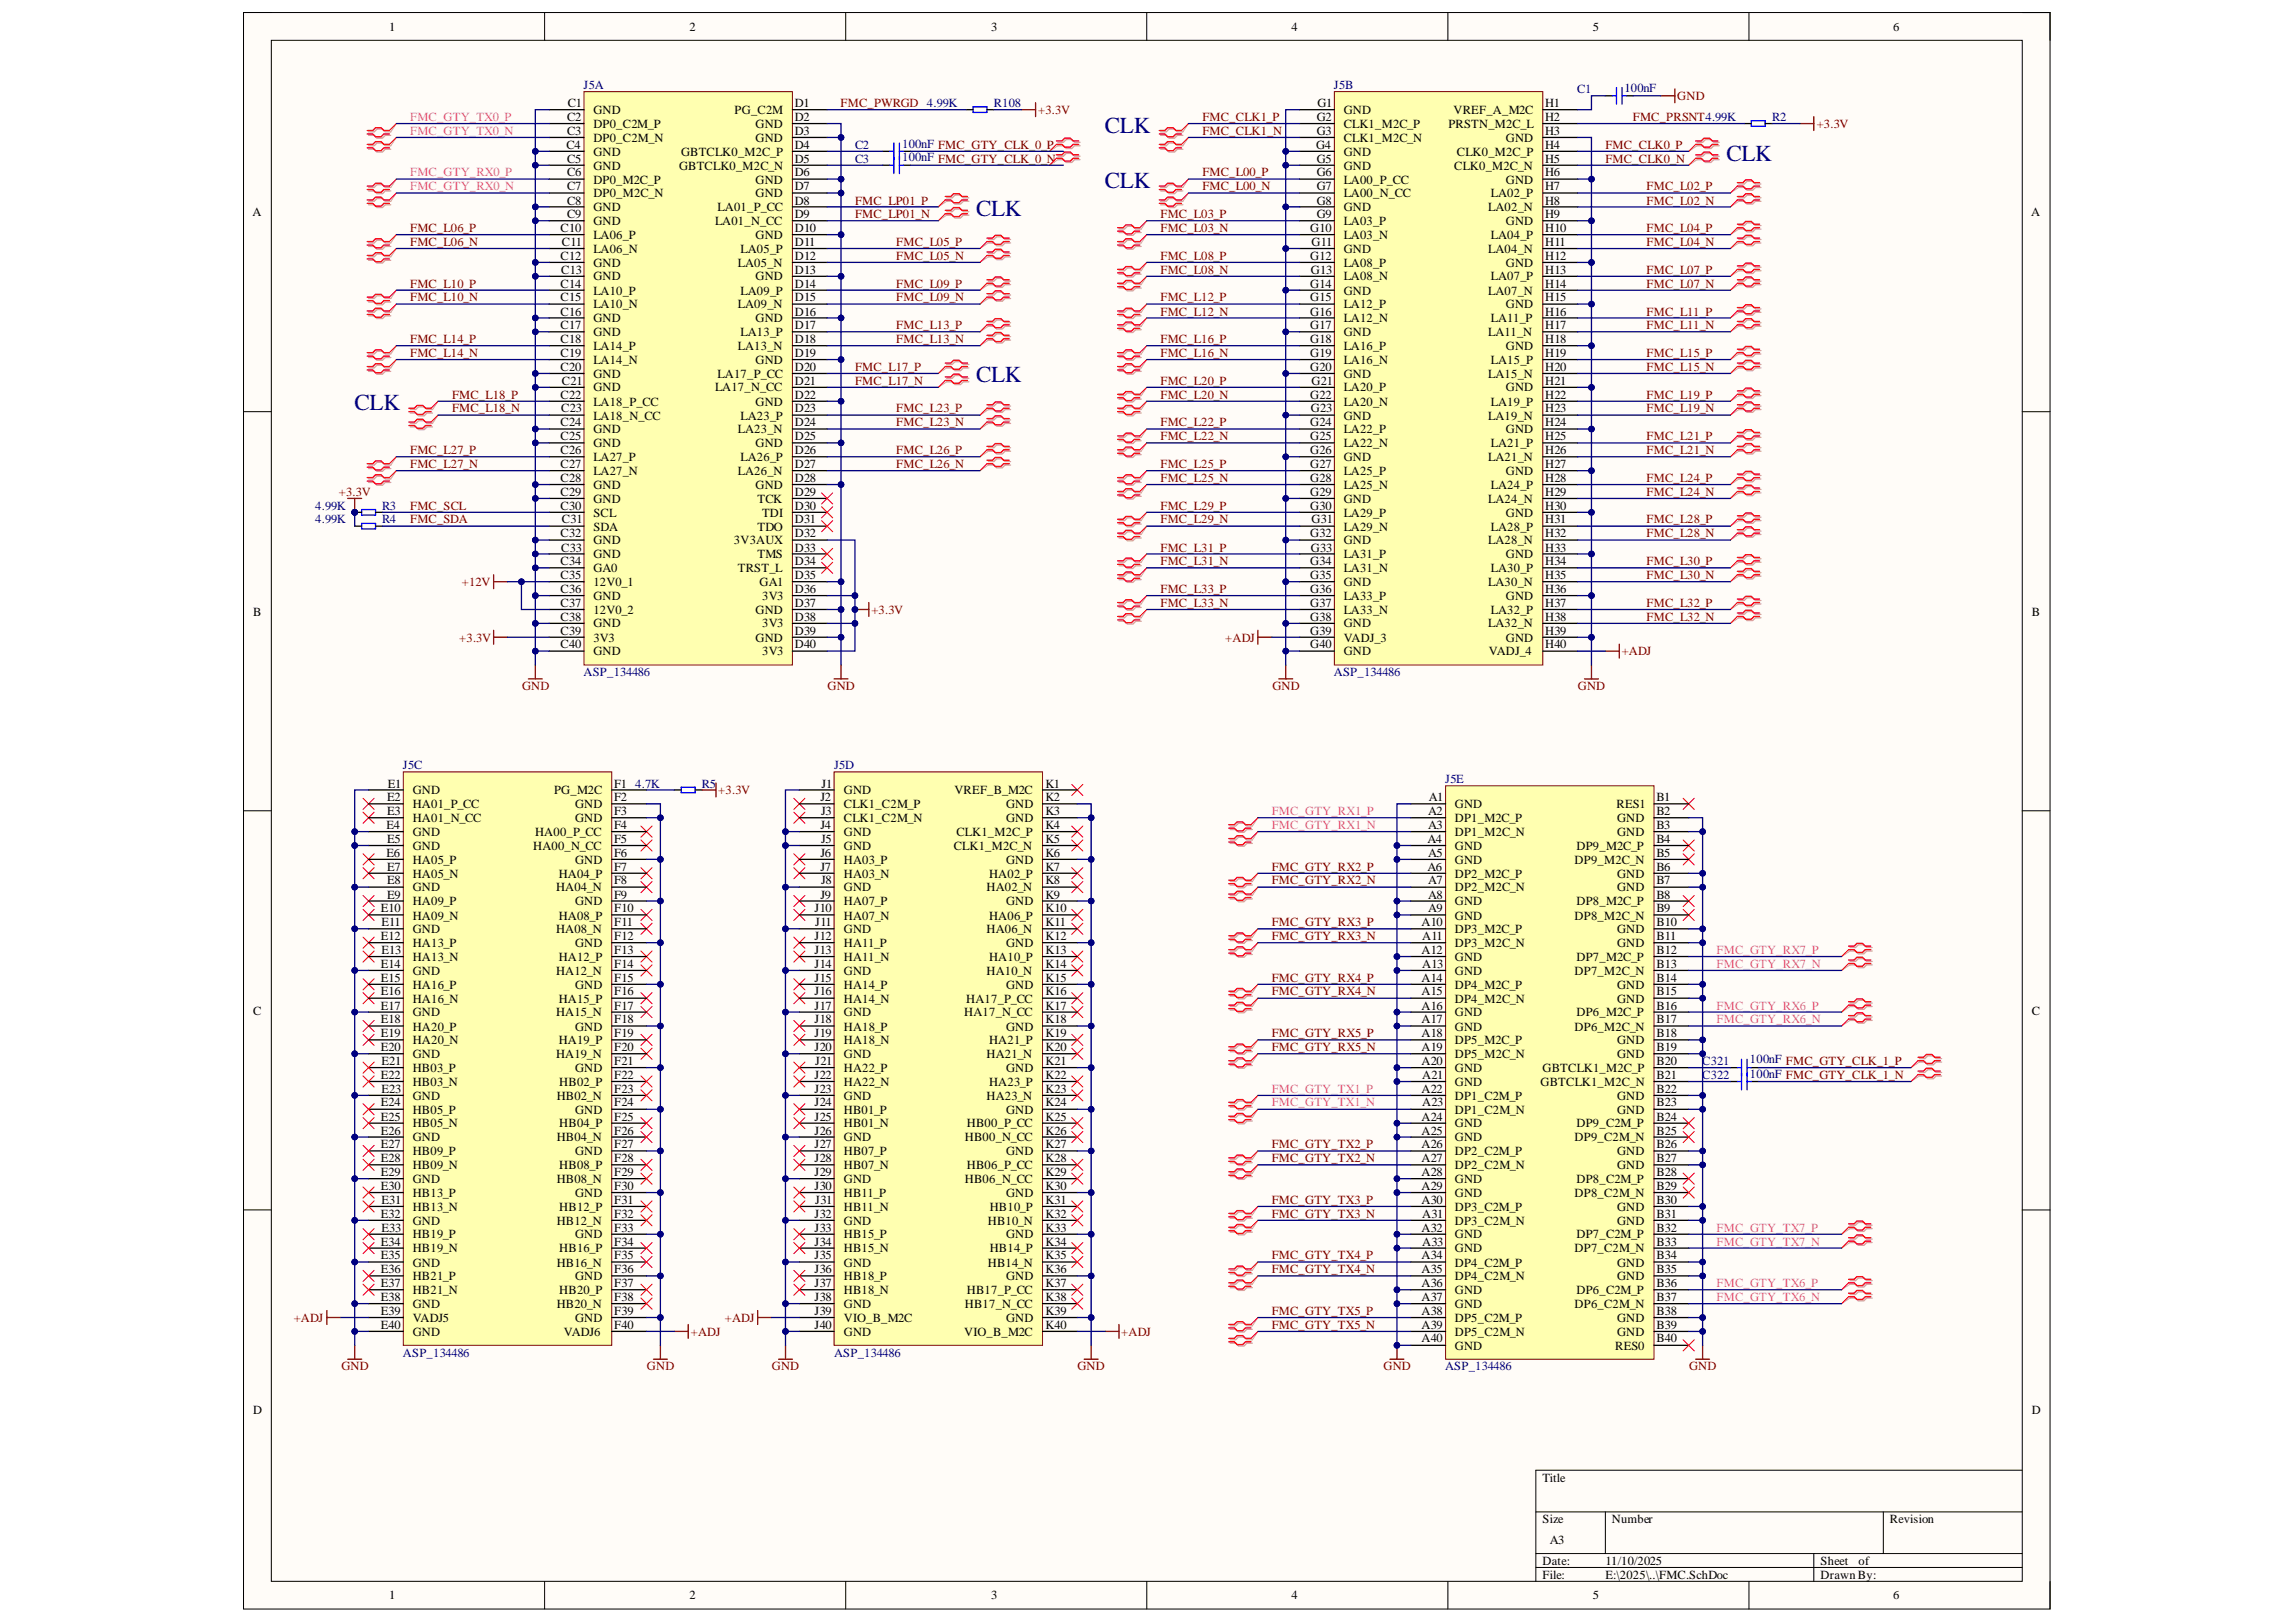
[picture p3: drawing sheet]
<svg xmlns="http://www.w3.org/2000/svg" width="297mm" height="210mm" viewBox="0 0 297 210" stroke-linecap="round" stroke-linejoin="round" font-family="sans-serif">
<defs><g id="words">
<g font-size="3" fill="#000080">
<text x="142.9" y="17.2">CLK</text>
<text x="223.3" y="20.8">CLK</text>
<text x="126.3" y="28">CLK</text>
<text x="142.9" y="24.4">CLK</text>
<text x="45.9" y="53.1">CLK</text>
<text x="126.3" y="49.5">CLK</text>
</g>
<g font-size="1.6">
<text x="50.4" y="4">1</text>
<text x="89.2" y="4">2</text>
<text x="128.2" y="4">3</text>
<text x="167.1" y="4">4</text>
<text x="206.1" y="4">5</text>
<text x="244.9" y="4">6</text>
<text x="73.4" y="15.6">C2</text>
<text x="73.4" y="17.4">C3</text>
<text x="73.5" y="13.9">C1</text>
<text x="76.8" y="14.8">GND</text>
<text x="76.8" y="16.6">DP0_C2M_P</text>
<text x="95" y="14.8">PG_C2M</text>
<text x="97.8" y="16.6">GND</text>
<text x="102.8" y="13.9">D1</text>
<text x="102.8" y="15.6">D2</text>
<text x="102.8" y="17.4">D3</text>
<text x="170.4" y="15.6">G2</text>
<text x="170.4" y="17.4">G3</text>
<text x="170.5" y="13.9">G1</text>
<text x="173.8" y="14.8">GND</text>
<text x="173.8" y="16.6">CLK1_M2C_P</text>
<text x="187.4" y="16.6">PRSTN_M2C_L</text>
<text x="188.1" y="14.8">VREF_A_M2C</text>
<text x="199.9" y="13.9">H1</text>
<text x="199.9" y="15.6">H2</text>
<text x="199.9" y="17.4">H3</text>
<text x="73.3" y="19.3">C4</text>
<text x="73.4" y="21.1">C5</text>
<text x="73.4" y="22.8">C6</text>
<text x="76.8" y="18.3">DP0_C2M_N</text>
<text x="76.8" y="20.1">GND</text>
<text x="76.8" y="22">GND</text>
<text x="76.8" y="23.8">DP0_M2C_P</text>
<text x="87.8" y="22">GBTCLK0_M2C_N</text>
<text x="88.1" y="20.1">GBTCLK0_M2C_P</text>
<text x="97.8" y="18.3">GND</text>
<text x="97.8" y="23.8">GND</text>
<text x="102.8" y="19.3">D4</text>
<text x="102.8" y="21.1">D5</text>
<text x="102.8" y="22.8">D6</text>
<text x="170.3" y="19.3">G4</text>
<text x="170.4" y="21.1">G5</text>
<text x="170.4" y="22.8">G6</text>
<text x="173.8" y="18.3">CLK1_M2C_N</text>
<text x="173.8" y="20.1">GND</text>
<text x="173.8" y="22">GND</text>
<text x="173.8" y="23.8">LA00_P_CC</text>
<text x="188.1" y="22">CLK0_M2C_N</text>
<text x="188.5" y="20.1">CLK0_M2C_P</text>
<text x="194.8" y="18.3">GND</text>
<text x="194.8" y="23.8">GND</text>
<text x="199.9" y="19.3">H4</text>
<text x="199.9" y="21.1">H5</text>
<text x="199.9" y="22.8">H6</text>
<text x="32.7" y="28">A</text>
<text x="73.4" y="24.6">C7</text>
<text x="73.4" y="26.5">C8</text>
<text x="73.4" y="28.2">C9</text>
<text x="76.8" y="25.5">DP0_M2C_N</text>
<text x="76.8" y="27.3">GND</text>
<text x="76.8" y="29.1">GND</text>
<text x="92.5" y="29.1">LA01_N_CC</text>
<text x="92.8" y="27.3">LA01_P_CC</text>
<text x="97.8" y="25.5">GND</text>
<text x="102.8" y="24.6">D7</text>
<text x="102.8" y="26.5">D8</text>
<text x="102.8" y="28.2">D9</text>
<text x="170.4" y="24.6">G7</text>
<text x="170.4" y="26.5">G8</text>
<text x="170.4" y="28.2">G9</text>
<text x="173.8" y="25.5">LA00_N_CC</text>
<text x="173.8" y="27.3">GND</text>
<text x="173.8" y="29.1">LA03_P</text>
<text x="192.5" y="27.3">LA02_N</text>
<text x="192.9" y="25.5">LA02_P</text>
<text x="194.8" y="29.1">GND</text>
<text x="199.9" y="24.6">H7</text>
<text x="199.9" y="26.5">H8</text>
<text x="199.9" y="28.2">H9</text>
<text x="262.8" y="28">A</text>
<text x="72.5" y="30">C10</text>
<text x="72.5" y="33.7">C12</text>
<text x="72.6" y="35.4">C13</text>
<text x="72.7" y="31.8">C11</text>
<text x="76.8" y="31">LA06_P</text>
<text x="76.8" y="32.7">LA06_N</text>
<text x="76.8" y="34.5">GND</text>
<text x="95.5" y="34.5">LA05_N</text>
<text x="95.8" y="32.7">LA05_P</text>
<text x="97.8" y="31">GND</text>
<text x="102.8" y="30">D10</text>
<text x="102.8" y="31.8">D11</text>
<text x="102.8" y="33.7">D12</text>
<text x="102.8" y="35.4">D13</text>
<text x="169.5" y="30">G10</text>
<text x="169.5" y="33.7">G12</text>
<text x="169.6" y="35.4">G13</text>
<text x="169.7" y="31.8">G11</text>
<text x="173.8" y="31">LA03_N</text>
<text x="173.8" y="32.7">GND</text>
<text x="173.8" y="34.5">LA08_P</text>
<text x="192.5" y="32.7">LA04_N</text>
<text x="192.9" y="31">LA04_P</text>
<text x="194.8" y="34.5">GND</text>
<text x="199.9" y="30">H10</text>
<text x="199.9" y="31.8">H11</text>
<text x="199.9" y="33.7">H12</text>
<text x="199.9" y="35.4">H13</text>
<text x="72.5" y="37.2">C14</text>
<text x="72.5" y="39">C15</text>
<text x="72.5" y="40.8">C16</text>
<text x="76.8" y="36.3">GND</text>
<text x="76.8" y="38.1">LA10_P</text>
<text x="76.8" y="39.9">LA10_N</text>
<text x="76.8" y="41.7">GND</text>
<text x="95.5" y="39.9">LA09_N</text>
<text x="95.8" y="38.1">LA09_P</text>
<text x="97.8" y="36.3">GND</text>
<text x="97.8" y="41.7">GND</text>
<text x="102.8" y="37.2">D14</text>
<text x="102.8" y="39">D15</text>
<text x="102.8" y="40.8">D16</text>
<text x="169.5" y="37.2">G14</text>
<text x="169.5" y="39">G15</text>
<text x="169.5" y="40.8">G16</text>
<text x="173.8" y="36.3">LA08_N</text>
<text x="173.8" y="38.1">GND</text>
<text x="173.8" y="39.9">LA12_P</text>
<text x="173.8" y="41.7">LA12_N</text>
<text x="192.5" y="38.1">LA07_N</text>
<text x="192.9" y="36.3">LA07_P</text>
<text x="192.9" y="41.7">LA11_P</text>
<text x="194.8" y="39.9">GND</text>
<text x="199.9" y="37.2">H14</text>
<text x="199.9" y="39">H15</text>
<text x="199.9" y="40.8">H16</text>
<text x="72.5" y="42.6">C17</text>
<text x="72.5" y="44.4">C18</text>
<text x="72.5" y="46.2">C19</text>
<text x="76.8" y="43.5">GND</text>
<text x="76.8" y="45.3">LA14_P</text>
<text x="76.8" y="47.1">LA14_N</text>
<text x="95.5" y="45.3">LA13_N</text>
<text x="95.8" y="43.5">LA13_P</text>
<text x="97.8" y="47.1">GND</text>
<text x="102.8" y="42.6">D17</text>
<text x="102.8" y="44.4">D18</text>
<text x="102.8" y="46.2">D19</text>
<text x="169.5" y="42.6">G17</text>
<text x="169.5" y="44.4">G18</text>
<text x="169.5" y="46.2">G19</text>
<text x="173.8" y="43.5">GND</text>
<text x="173.8" y="45.3">LA16_P</text>
<text x="173.8" y="47.1">LA16_N</text>
<text x="192.5" y="43.5">LA11_N</text>
<text x="192.9" y="47.1">LA15_P</text>
<text x="194.8" y="45.3">GND</text>
<text x="199.9" y="42.6">H17</text>
<text x="199.9" y="44.4">H18</text>
<text x="199.9" y="46.2">H19</text>
<text x="72.5" y="48">C20</text>
<text x="72.5" y="51.6">C22</text>
<text x="72.6" y="53.4">C23</text>
<text x="72.7" y="49.8">C21</text>
<text x="76.8" y="48.9">GND</text>
<text x="76.8" y="50.7">GND</text>
<text x="76.8" y="52.5">LA18_P_CC</text>
<text x="92.5" y="50.7">LA17_N_CC</text>
<text x="92.8" y="48.9">LA17_P_CC</text>
<text x="97.8" y="52.5">GND</text>
<text x="102.8" y="48">D20</text>
<text x="102.8" y="49.8">D21</text>
<text x="102.8" y="51.6">D22</text>
<text x="102.8" y="53.4">D23</text>
<text x="169.5" y="48">G20</text>
<text x="169.5" y="51.6">G22</text>
<text x="169.6" y="53.4">G23</text>
<text x="169.7" y="49.8">G21</text>
<text x="173.8" y="48.9">GND</text>
<text x="173.8" y="50.7">LA20_P</text>
<text x="173.8" y="52.5">LA20_N</text>
<text x="192.5" y="48.9">LA15_N</text>
<text x="192.9" y="52.5">LA19_P</text>
<text x="194.8" y="50.7">GND</text>
<text x="199.9" y="48">H20</text>
<text x="199.9" y="49.8">H21</text>
<text x="199.9" y="51.6">H22</text>
<text x="199.9" y="53.4">H23</text>
<text x="72.5" y="55.1">C24</text>
<text x="72.5" y="57">C25</text>
<text x="72.5" y="58.8">C26</text>
<text x="76.8" y="54.3">LA18_N_CC</text>
<text x="76.8" y="56.1">GND</text>
<text x="76.8" y="57.8">GND</text>
<text x="76.8" y="59.7">LA27_P</text>
<text x="95.5" y="56.1">LA23_N</text>
<text x="95.8" y="54.3">LA23_P</text>
<text x="95.8" y="59.7">LA26_P</text>
<text x="97.8" y="57.8">GND</text>
<text x="102.8" y="55.1">D24</text>
<text x="102.8" y="57">D25</text>
<text x="102.8" y="58.8">D26</text>
<text x="169.5" y="55.1">G24</text>
<text x="169.5" y="57">G25</text>
<text x="169.5" y="58.8">G26</text>
<text x="173.8" y="54.3">GND</text>
<text x="173.8" y="56.1">LA22_P</text>
<text x="173.8" y="57.8">LA22_N</text>
<text x="173.8" y="59.7">GND</text>
<text x="192.5" y="54.3">LA19_N</text>
<text x="192.5" y="59.7">LA21_N</text>
<text x="192.9" y="57.8">LA21_P</text>
<text x="194.8" y="56.1">GND</text>
<text x="199.9" y="55.1">H24</text>
<text x="199.9" y="57">H25</text>
<text x="199.9" y="58.8">H26</text>
<text x="72.5" y="60.6">C27</text>
<text x="72.5" y="62.3">C28</text>
<text x="72.5" y="64.2">C29</text>
<text x="72.5" y="66">C30</text>
<text x="76.8" y="61.5">LA27_N</text>
<text x="76.8" y="63.3">GND</text>
<text x="76.8" y="65">GND</text>
<text x="95.5" y="61.5">LA26_N</text>
<text x="97.8" y="63.3">GND</text>
<text x="98" y="65">TCK</text>
<text x="102.8" y="60.6">D27</text>
<text x="102.8" y="62.3">D28</text>
<text x="102.8" y="64.2">D29</text>
<text x="102.8" y="66">D30</text>
<text x="169.5" y="60.6">G27</text>
<text x="169.5" y="62.3">G28</text>
<text x="169.5" y="64.2">G29</text>
<text x="169.5" y="66">G30</text>
<text x="173.8" y="61.5">LA25_P</text>
<text x="173.8" y="63.3">LA25_N</text>
<text x="173.8" y="65">GND</text>
<text x="192.5" y="65">LA24_N</text>
<text x="192.9" y="63.3">LA24_P</text>
<text x="194.8" y="61.5">GND</text>
<text x="199.9" y="60.6">H27</text>
<text x="199.9" y="62.3">H28</text>
<text x="199.9" y="64.2">H29</text>
<text x="199.9" y="66">H30</text>
<text x="72.5" y="69.5">C32</text>
<text x="72.6" y="71.4">C33</text>
<text x="72.7" y="67.7">C31</text>
<text x="76.8" y="66.9">SCL</text>
<text x="76.8" y="68.7">SDA</text>
<text x="76.8" y="70.4">GND</text>
<text x="95" y="70.4">3V3AUX</text>
<text x="98" y="68.7">TDO</text>
<text x="98.6" y="66.9">TDI</text>
<text x="102.8" y="67.7">D31</text>
<text x="102.8" y="69.5">D32</text>
<text x="102.8" y="71.4">D33</text>
<text x="169.5" y="69.5">G32</text>
<text x="169.6" y="71.4">G33</text>
<text x="169.7" y="67.7">G31</text>
<text x="173.8" y="66.9">LA29_P</text>
<text x="173.8" y="68.7">LA29_N</text>
<text x="173.8" y="70.4">GND</text>
<text x="192.5" y="70.4">LA28_N</text>
<text x="192.9" y="68.7">LA28_P</text>
<text x="194.8" y="66.9">GND</text>
<text x="199.9" y="67.7">H31</text>
<text x="199.9" y="69.5">H32</text>
<text x="199.9" y="71.4">H33</text>
<text x="72.5" y="73.2">C34</text>
<text x="72.5" y="74.9">C35</text>
<text x="72.5" y="76.7">C36</text>
<text x="76.8" y="72.2">GND</text>
<text x="76.8" y="74.1">GA0</text>
<text x="76.8" y="75.9">12V0_1</text>
<text x="76.8" y="77.6">GND</text>
<text x="95.5" y="74.1">TRST_L</text>
<text x="98" y="72.2">TMS</text>
<text x="98.3" y="75.9">GA1</text>
<text x="98.6" y="77.6">3V3</text>
<text x="102.8" y="73.2">D34</text>
<text x="102.8" y="74.9">D35</text>
<text x="102.8" y="76.7">D36</text>
<text x="169.5" y="73.2">G34</text>
<text x="169.5" y="74.9">G35</text>
<text x="169.5" y="76.7">G36</text>
<text x="173.8" y="72.2">LA31_P</text>
<text x="173.8" y="74.1">LA31_N</text>
<text x="173.8" y="75.9">GND</text>
<text x="173.8" y="77.6">LA33_P</text>
<text x="192.5" y="75.9">LA30_N</text>
<text x="192.9" y="74.1">LA30_P</text>
<text x="194.8" y="72.2">GND</text>
<text x="194.8" y="77.6">GND</text>
<text x="199.9" y="73.2">H34</text>
<text x="199.9" y="74.9">H35</text>
<text x="199.9" y="76.7">H36</text>
<text x="32.8" y="79.7">B</text>
<text x="72.5" y="78.6">C37</text>
<text x="72.5" y="80.3">C38</text>
<text x="72.5" y="82.1">C39</text>
<text x="72.5" y="83.9">C40</text>
<text x="76.8" y="79.4">12V0_2</text>
<text x="76.8" y="81.2">GND</text>
<text x="76.8" y="83.1">3V3</text>
<text x="97.8" y="79.4">GND</text>
<text x="97.8" y="83.1">GND</text>
<text x="98.6" y="81.2">3V3</text>
<text x="102.8" y="78.6">D37</text>
<text x="102.8" y="80.3">D38</text>
<text x="102.8" y="82.1">D39</text>
<text x="102.8" y="83.9">D40</text>
<text x="169.5" y="78.6">G37</text>
<text x="169.5" y="80.3">G38</text>
<text x="169.5" y="82.1">G39</text>
<text x="169.5" y="83.9">G40</text>
<text x="173.8" y="79.4">LA33_N</text>
<text x="173.8" y="81.2">GND</text>
<text x="173.8" y="83.1">VADJ_3</text>
<text x="192.5" y="81.2">LA32_N</text>
<text x="192.9" y="79.4">LA32_P</text>
<text x="194.8" y="83.1">GND</text>
<text x="199.9" y="78.6">H37</text>
<text x="199.9" y="80.3">H38</text>
<text x="199.9" y="82.1">H39</text>
<text x="199.9" y="83.9">H40</text>
<text x="262.9" y="79.7">B</text>
<text x="76.8" y="84.8">GND</text>
<text x="98.6" y="84.8">3V3</text>
<text x="173.8" y="84.8">GND</text>
<text x="192.6" y="84.8">VADJ_4</text>
<text x="50.2" y="101.9">E1</text>
<text x="79.5" y="101.9">F1</text>
<text x="106.3" y="101.9">J1</text>
<text x="135.2" y="101.9">K1</text>
<text x="50" y="107.2">E4</text>
<text x="50.1" y="103.7">E2</text>
<text x="50.1" y="105.5">E3</text>
<text x="53.4" y="102.8">GND</text>
<text x="53.4" y="104.6">HA01_P_CC</text>
<text x="53.4" y="106.4">HA01_N_CC</text>
<text x="71.7" y="102.8">PG_M2C</text>
<text x="74.4" y="104.6">GND</text>
<text x="74.4" y="106.4">GND</text>
<text x="79.5" y="103.7">F2</text>
<text x="79.5" y="105.5">F3</text>
<text x="79.5" y="107.2">F4</text>
<text x="106.1" y="103.7">J2</text>
<text x="106.1" y="107.2">J4</text>
<text x="106.2" y="105.5">J3</text>
<text x="109.2" y="102.8">GND</text>
<text x="109.2" y="104.6">CLK1_C2M_P</text>
<text x="109.2" y="106.4">CLK1_C2M_N</text>
<text x="123.5" y="102.8">VREF_B_M2C</text>
<text x="130.2" y="104.6">GND</text>
<text x="130.2" y="106.4">GND</text>
<text x="135.2" y="103.7">K2</text>
<text x="135.2" y="105.5">K3</text>
<text x="135.2" y="107.2">K4</text>
<text x="184.8" y="105.5">A2</text>
<text x="184.8" y="107.2">A3</text>
<text x="184.8" y="103.7">A1</text>
<text x="188.2" y="104.6">GND</text>
<text x="188.2" y="106.4">DP1_M2C_P</text>
<text x="209.1" y="104.6">RES1</text>
<text x="209.2" y="106.4">GND</text>
<text x="214.3" y="103.7">B1</text>
<text x="214.3" y="105.5">B2</text>
<text x="214.3" y="107.2">B3</text>
<text x="50" y="110.9">E6</text>
<text x="50.1" y="109.1">E5</text>
<text x="50.1" y="112.7">E7</text>
<text x="53.4" y="108.2">GND</text>
<text x="53.4" y="109.9">GND</text>
<text x="53.4" y="111.8">HA05_P</text>
<text x="53.4" y="113.6">HA05_N</text>
<text x="69" y="109.9">HA00_N_CC</text>
<text x="69.2" y="108.2">HA00_P_CC</text>
<text x="72.3" y="113.6">HA04_P</text>
<text x="74.4" y="111.8">GND</text>
<text x="79.5" y="109.1">F5</text>
<text x="79.5" y="110.9">F6</text>
<text x="79.5" y="112.7">F7</text>
<text x="106.1" y="110.9">J6</text>
<text x="106.1" y="112.7">J7</text>
<text x="106.2" y="109.1">J5</text>
<text x="109.2" y="108.2">GND</text>
<text x="109.2" y="109.9">GND</text>
<text x="109.2" y="111.8">HA03_P</text>
<text x="109.2" y="113.6">HA03_N</text>
<text x="123.4" y="109.9">CLK1_M2C_N</text>
<text x="123.7" y="108.2">CLK1_M2C_P</text>
<text x="128" y="113.6">HA02_P</text>
<text x="130.2" y="111.8">GND</text>
<text x="135.2" y="109.1">K5</text>
<text x="135.2" y="110.9">K6</text>
<text x="135.2" y="112.7">K7</text>
<text x="184.7" y="109.1">A4</text>
<text x="184.7" y="112.7">A6</text>
<text x="184.8" y="110.9">A5</text>
<text x="188.2" y="108.2">DP1_M2C_N</text>
<text x="188.2" y="109.9">GND</text>
<text x="188.2" y="111.8">GND</text>
<text x="188.2" y="113.6">DP2_M2C_P</text>
<text x="203.7" y="111.8">DP9_M2C_N</text>
<text x="204" y="109.9">DP9_M2C_P</text>
<text x="209.2" y="108.2">GND</text>
<text x="209.2" y="113.6">GND</text>
<text x="214.3" y="109.1">B4</text>
<text x="214.3" y="110.9">B5</text>
<text x="214.3" y="112.7">B6</text>
<text x="49.3" y="118.1">E10</text>
<text x="49.3" y="119.8">E11</text>
<text x="50.1" y="114.4">E8</text>
<text x="50.1" y="116.3">E9</text>
<text x="53.4" y="115.4">GND</text>
<text x="53.4" y="117.1">HA09_P</text>
<text x="53.4" y="119">HA09_N</text>
<text x="71.9" y="115.4">HA04_N</text>
<text x="72.3" y="119">HA08_P</text>
<text x="74.4" y="117.1">GND</text>
<text x="79.5" y="114.4">F8</text>
<text x="79.5" y="116.3">F9</text>
<text x="79.5" y="118.1">F10</text>
<text x="79.5" y="119.8">F11</text>
<text x="105.4" y="118.1">J10</text>
<text x="105.5" y="119.8">J11</text>
<text x="106.1" y="116.3">J9</text>
<text x="106.2" y="114.4">J8</text>
<text x="109.2" y="115.4">GND</text>
<text x="109.2" y="117.1">HA07_P</text>
<text x="109.2" y="119">HA07_N</text>
<text x="127.6" y="115.4">HA02_N</text>
<text x="128" y="119">HA06_P</text>
<text x="130.2" y="117.1">GND</text>
<text x="135.2" y="114.4">K8</text>
<text x="135.2" y="116.3">K9</text>
<text x="135.2" y="118.1">K10</text>
<text x="135.2" y="119.8">K11</text>
<text x="183.9" y="119.8">A10</text>
<text x="184.8" y="114.4">A7</text>
<text x="184.8" y="116.3">A8</text>
<text x="184.8" y="118.1">A9</text>
<text x="188.2" y="115.4">DP2_M2C_N</text>
<text x="188.2" y="117.1">GND</text>
<text x="188.2" y="119">GND</text>
<text x="203.7" y="119">DP8_M2C_N</text>
<text x="204" y="117.1">DP8_M2C_P</text>
<text x="209.2" y="115.4">GND</text>
<text x="214.3" y="114.4">B7</text>
<text x="214.3" y="116.3">B8</text>
<text x="214.3" y="118.1">B9</text>
<text x="214.3" y="119.8">B10</text>
<text x="49.3" y="121.6">E12</text>
<text x="49.3" y="125.3">E14</text>
<text x="49.3" y="123.5">E13</text>
<text x="53.4" y="120.8">GND</text>
<text x="53.4" y="122.5">HA13_P</text>
<text x="53.4" y="124.3">HA13_N</text>
<text x="71.9" y="120.8">HA08_N</text>
<text x="72.3" y="124.3">HA12_P</text>
<text x="74.4" y="122.5">GND</text>
<text x="79.5" y="121.6">F12</text>
<text x="79.5" y="123.5">F13</text>
<text x="79.5" y="125.3">F14</text>
<text x="105.4" y="121.6">J12</text>
<text x="105.4" y="123.5">J13</text>
<text x="105.4" y="125.3">J14</text>
<text x="109.2" y="120.8">GND</text>
<text x="109.2" y="122.5">HA11_P</text>
<text x="109.2" y="124.3">HA11_N</text>
<text x="127.6" y="120.8">HA06_N</text>
<text x="128" y="124.3">HA10_P</text>
<text x="130.2" y="122.5">GND</text>
<text x="135.2" y="121.6">K12</text>
<text x="135.2" y="123.5">K13</text>
<text x="135.2" y="125.3">K14</text>
<text x="183.9" y="123.5">A12</text>
<text x="184" y="121.6">A11</text>
<text x="184" y="125.3">A13</text>
<text x="188.2" y="120.8">DP3_M2C_P</text>
<text x="188.2" y="122.5">DP3_M2C_N</text>
<text x="188.2" y="124.3">GND</text>
<text x="204" y="124.3">DP7_M2C_P</text>
<text x="209.2" y="120.8">GND</text>
<text x="209.2" y="122.5">GND</text>
<text x="214.3" y="121.6">B11</text>
<text x="214.3" y="123.5">B12</text>
<text x="214.3" y="125.3">B13</text>
<text x="32.8" y="131.3">C</text>
<text x="49.3" y="127">E15</text>
<text x="49.3" y="128.8">E16</text>
<text x="49.3" y="130.7">E17</text>
<text x="53.4" y="126.2">GND</text>
<text x="53.4" y="128">HA16_P</text>
<text x="53.4" y="129.7">HA16_N</text>
<text x="53.4" y="131.5">GND</text>
<text x="71.9" y="126.2">HA12_N</text>
<text x="71.9" y="131.5">HA15_N</text>
<text x="72.3" y="129.7">HA15_P</text>
<text x="74.4" y="128">GND</text>
<text x="79.5" y="127">F15</text>
<text x="79.5" y="128.8">F16</text>
<text x="79.5" y="130.7">F17</text>
<text x="105.4" y="127">J15</text>
<text x="105.4" y="128.8">J16</text>
<text x="105.4" y="130.7">J17</text>
<text x="109.2" y="126.2">GND</text>
<text x="109.2" y="128">HA14_P</text>
<text x="109.2" y="129.7">HA14_N</text>
<text x="109.2" y="131.5">GND</text>
<text x="124.7" y="131.5">HA17_N_CC</text>
<text x="125" y="129.7">HA17_P_CC</text>
<text x="127.6" y="126.2">HA10_N</text>
<text x="130.2" y="128">GND</text>
<text x="135.2" y="127">K15</text>
<text x="135.2" y="128.8">K16</text>
<text x="135.2" y="130.7">K17</text>
<text x="183.9" y="127">A14</text>
<text x="183.9" y="128.8">A15</text>
<text x="183.9" y="130.7">A16</text>
<text x="188.2" y="126.2">GND</text>
<text x="188.2" y="128">DP4_M2C_P</text>
<text x="188.2" y="129.7">DP4_M2C_N</text>
<text x="188.2" y="131.5">GND</text>
<text x="203.7" y="126.2">DP7_M2C_N</text>
<text x="204" y="131.5">DP6_M2C_P</text>
<text x="209.2" y="128">GND</text>
<text x="209.2" y="129.7">GND</text>
<text x="214.3" y="127">B14</text>
<text x="214.3" y="128.8">B15</text>
<text x="214.3" y="130.7">B16</text>
<text x="262.9" y="131.3">C</text>
<text x="49.3" y="132.4">E18</text>
<text x="49.3" y="134.2">E19</text>
<text x="49.3" y="136">E20</text>
<text x="49.3" y="137.9">E21</text>
<text x="53.4" y="133.4">HA20_P</text>
<text x="53.4" y="135.1">HA20_N</text>
<text x="53.4" y="136.9">GND</text>
<text x="71.9" y="136.9">HA19_N</text>
<text x="72.3" y="135.1">HA19_P</text>
<text x="74.4" y="133.4">GND</text>
<text x="79.5" y="132.4">F18</text>
<text x="79.5" y="134.2">F19</text>
<text x="79.5" y="136">F20</text>
<text x="79.5" y="137.9">F21</text>
<text x="105.4" y="132.4">J18</text>
<text x="105.4" y="134.2">J19</text>
<text x="105.4" y="136">J20</text>
<text x="105.5" y="137.9">J21</text>
<text x="109.2" y="133.4">HA18_P</text>
<text x="109.2" y="135.1">HA18_N</text>
<text x="109.2" y="136.9">GND</text>
<text x="127.6" y="136.9">HA21_N</text>
<text x="128" y="135.1">HA21_P</text>
<text x="130.2" y="133.4">GND</text>
<text x="135.2" y="132.4">K18</text>
<text x="135.2" y="134.2">K19</text>
<text x="135.2" y="136">K20</text>
<text x="135.2" y="137.9">K21</text>
<text x="183.9" y="132.4">A17</text>
<text x="183.9" y="134.2">A18</text>
<text x="183.9" y="136">A19</text>
<text x="183.9" y="137.9">A20</text>
<text x="188.2" y="133.4">GND</text>
<text x="188.2" y="135.1">DP5_M2C_P</text>
<text x="188.2" y="136.9">DP5_M2C_N</text>
<text x="203.7" y="133.4">DP6_M2C_N</text>
<text x="209.2" y="135.1">GND</text>
<text x="209.2" y="136.9">GND</text>
<text x="214.3" y="132.4">B17</text>
<text x="214.3" y="134.2">B18</text>
<text x="214.3" y="136">B19</text>
<text x="214.3" y="137.9">B20</text>
<text x="49.3" y="139.6">E22</text>
<text x="49.3" y="143.2">E24</text>
<text x="49.3" y="141.4">E23</text>
<text x="53.4" y="138.7">HB03_P</text>
<text x="53.4" y="140.5">HB03_N</text>
<text x="53.4" y="142.3">GND</text>
<text x="72" y="142.3">HB02_N</text>
<text x="72.4" y="140.5">HB02_P</text>
<text x="74.4" y="138.7">GND</text>
<text x="79.5" y="139.6">F22</text>
<text x="79.5" y="141.4">F23</text>
<text x="79.5" y="143.2">F24</text>
<text x="105.4" y="139.6">J22</text>
<text x="105.4" y="141.4">J23</text>
<text x="105.4" y="143.2">J24</text>
<text x="109.2" y="138.7">HA22_P</text>
<text x="109.2" y="140.5">HA22_N</text>
<text x="109.2" y="142.3">GND</text>
<text x="127.6" y="142.3">HA23_N</text>
<text x="128" y="140.5">HA23_P</text>
<text x="130.2" y="138.7">GND</text>
<text x="135.2" y="139.6">K22</text>
<text x="135.2" y="141.4">K23</text>
<text x="135.2" y="143.2">K24</text>
<text x="183.9" y="141.4">A22</text>
<text x="184" y="139.6">A21</text>
<text x="184" y="143.2">A23</text>
<text x="188.2" y="138.7">GND</text>
<text x="188.2" y="140.5">GND</text>
<text x="188.2" y="142.3">DP1_C2M_P</text>
<text x="199.3" y="140.5">GBTCLK1_M2C_N</text>
<text x="199.6" y="138.7">GBTCLK1_M2C_P</text>
<text x="209.2" y="142.3">GND</text>
<text x="214.3" y="139.6">B21</text>
<text x="214.3" y="141.4">B22</text>
<text x="214.3" y="143.2">B23</text>
<text x="49.3" y="145">E25</text>
<text x="49.3" y="146.8">E26</text>
<text x="49.3" y="148.6">E27</text>
<text x="53.4" y="144.1">HB05_P</text>
<text x="53.4" y="145.9">HB05_N</text>
<text x="53.4" y="147.7">GND</text>
<text x="53.4" y="149.5">HB09_P</text>
<text x="72" y="147.7">HB04_N</text>
<text x="72.4" y="145.9">HB04_P</text>
<text x="74.4" y="144.1">GND</text>
<text x="74.4" y="149.5">GND</text>
<text x="79.5" y="145">F25</text>
<text x="79.5" y="146.8">F26</text>
<text x="79.5" y="148.6">F27</text>
<text x="105.4" y="145">J25</text>
<text x="105.4" y="146.8">J26</text>
<text x="105.4" y="148.6">J27</text>
<text x="109.2" y="144.1">HB01_P</text>
<text x="109.2" y="145.9">HB01_N</text>
<text x="109.2" y="147.7">GND</text>
<text x="109.2" y="149.5">HB07_P</text>
<text x="124.8" y="147.7">HB00_N_CC</text>
<text x="125.1" y="145.9">HB00_P_CC</text>
<text x="130.2" y="144.1">GND</text>
<text x="130.2" y="149.5">GND</text>
<text x="135.2" y="145">K25</text>
<text x="135.2" y="146.8">K26</text>
<text x="135.2" y="148.6">K27</text>
<text x="183.9" y="145">A24</text>
<text x="183.9" y="146.8">A25</text>
<text x="183.9" y="148.6">A26</text>
<text x="188.2" y="144.1">DP1_C2M_N</text>
<text x="188.2" y="145.9">GND</text>
<text x="188.2" y="147.7">GND</text>
<text x="188.2" y="149.5">DP2_C2M_P</text>
<text x="203.7" y="147.7">DP9_C2M_N</text>
<text x="204" y="145.9">DP9_C2M_P</text>
<text x="209.2" y="144.1">GND</text>
<text x="209.2" y="149.5">GND</text>
<text x="214.3" y="145">B24</text>
<text x="214.3" y="146.8">B25</text>
<text x="214.3" y="148.6">B26</text>
<text x="49.3" y="150.4">E28</text>
<text x="49.3" y="152.2">E29</text>
<text x="49.3" y="154">E30</text>
<text x="49.3" y="155.8">E31</text>
<text x="53.4" y="151.3">HB09_N</text>
<text x="53.4" y="153.1">GND</text>
<text x="53.4" y="154.9">HB13_P</text>
<text x="72" y="153.1">HB08_N</text>
<text x="72.4" y="151.3">HB08_P</text>
<text x="74.4" y="154.9">GND</text>
<text x="79.5" y="150.4">F28</text>
<text x="79.5" y="152.2">F29</text>
<text x="79.5" y="154">F30</text>
<text x="79.5" y="155.8">F31</text>
<text x="105.4" y="150.4">J28</text>
<text x="105.4" y="152.2">J29</text>
<text x="105.4" y="154">J30</text>
<text x="105.5" y="155.8">J31</text>
<text x="109.2" y="151.3">HB07_N</text>
<text x="109.2" y="153.1">GND</text>
<text x="109.2" y="154.9">HB11_P</text>
<text x="124.8" y="153.1">HB06_N_CC</text>
<text x="125.1" y="151.3">HB06_P_CC</text>
<text x="130.2" y="154.9">GND</text>
<text x="135.2" y="150.4">K28</text>
<text x="135.2" y="152.2">K29</text>
<text x="135.2" y="154">K30</text>
<text x="135.2" y="155.8">K31</text>
<text x="183.9" y="150.4">A27</text>
<text x="183.9" y="152.2">A28</text>
<text x="183.9" y="154">A29</text>
<text x="183.9" y="155.8">A30</text>
<text x="188.2" y="151.3">DP2_C2M_N</text>
<text x="188.2" y="153.1">GND</text>
<text x="188.2" y="154.9">GND</text>
<text x="203.7" y="154.9">DP8_C2M_N</text>
<text x="204" y="153.1">DP8_C2M_P</text>
<text x="209.2" y="151.3">GND</text>
<text x="214.3" y="150.4">B27</text>
<text x="214.3" y="152.2">B28</text>
<text x="214.3" y="154">B29</text>
<text x="214.3" y="155.8">B30</text>
<text x="49.3" y="157.6">E32</text>
<text x="49.3" y="161.2">E34</text>
<text x="49.3" y="159.4">E33</text>
<text x="53.4" y="156.7">HB13_N</text>
<text x="53.4" y="158.5">GND</text>
<text x="53.4" y="160.3">HB19_P</text>
<text x="72" y="158.5">HB12_N</text>
<text x="72.4" y="156.7">HB12_P</text>
<text x="74.4" y="160.3">GND</text>
<text x="79.5" y="157.6">F32</text>
<text x="79.5" y="159.4">F33</text>
<text x="79.5" y="161.2">F34</text>
<text x="105.4" y="157.6">J32</text>
<text x="105.4" y="159.4">J33</text>
<text x="105.4" y="161.2">J34</text>
<text x="109.2" y="156.7">HB11_N</text>
<text x="109.2" y="158.5">GND</text>
<text x="109.2" y="160.3">HB15_P</text>
<text x="127.8" y="158.5">HB10_N</text>
<text x="128.1" y="156.7">HB10_P</text>
<text x="130.2" y="160.3">GND</text>
<text x="135.2" y="157.6">K32</text>
<text x="135.2" y="159.4">K33</text>
<text x="135.2" y="161.2">K34</text>
<text x="183.9" y="159.4">A32</text>
<text x="184" y="157.6">A31</text>
<text x="184" y="161.2">A33</text>
<text x="188.2" y="156.7">DP3_C2M_P</text>
<text x="188.2" y="158.5">DP3_C2M_N</text>
<text x="188.2" y="160.3">GND</text>
<text x="204" y="160.3">DP7_C2M_P</text>
<text x="209.2" y="156.7">GND</text>
<text x="209.2" y="158.5">GND</text>
<text x="214.3" y="157.6">B31</text>
<text x="214.3" y="159.4">B32</text>
<text x="214.3" y="161.2">B33</text>
<text x="49.3" y="163">E35</text>
<text x="49.3" y="164.8">E36</text>
<text x="49.3" y="166.5">E37</text>
<text x="53.4" y="162">HB19_N</text>
<text x="53.4" y="163.9">GND</text>
<text x="53.4" y="165.7">HB21_P</text>
<text x="53.4" y="167.5">HB21_N</text>
<text x="72" y="163.9">HB16_N</text>
<text x="72.4" y="162">HB16_P</text>
<text x="72.4" y="167.5">HB20_P</text>
<text x="74.4" y="165.7">GND</text>
<text x="79.5" y="163">F35</text>
<text x="79.5" y="164.8">F36</text>
<text x="79.5" y="166.5">F37</text>
<text x="105.4" y="163">J35</text>
<text x="105.4" y="164.8">J36</text>
<text x="105.4" y="166.5">J37</text>
<text x="109.2" y="162">HB15_N</text>
<text x="109.2" y="163.9">GND</text>
<text x="109.2" y="165.7">HB18_P</text>
<text x="109.2" y="167.5">HB18_N</text>
<text x="125.1" y="167.5">HB17_P_CC</text>
<text x="127.8" y="163.9">HB14_N</text>
<text x="128.1" y="162">HB14_P</text>
<text x="130.2" y="165.7">GND</text>
<text x="135.2" y="163">K35</text>
<text x="135.2" y="164.8">K36</text>
<text x="135.2" y="166.5">K37</text>
<text x="183.9" y="163">A34</text>
<text x="183.9" y="164.8">A35</text>
<text x="183.9" y="166.5">A36</text>
<text x="188.2" y="162">GND</text>
<text x="188.2" y="163.9">DP4_C2M_P</text>
<text x="188.2" y="165.7">DP4_C2M_N</text>
<text x="188.2" y="167.5">GND</text>
<text x="203.7" y="162">DP7_C2M_N</text>
<text x="204" y="167.5">DP6_C2M_P</text>
<text x="209.2" y="163.9">GND</text>
<text x="209.2" y="165.7">GND</text>
<text x="214.3" y="163">B34</text>
<text x="214.3" y="164.8">B35</text>
<text x="214.3" y="166.5">B36</text>
<text x="49.3" y="168.4">E38</text>
<text x="49.3" y="170.2">E39</text>
<text x="49.3" y="171.9">E40</text>
<text x="53.4" y="169.2">GND</text>
<text x="53.4" y="171.1">VADJ5</text>
<text x="53.4" y="172.9">GND</text>
<text x="72" y="169.2">HB20_N</text>
<text x="73" y="172.9">VADJ6</text>
<text x="74.4" y="171.1">GND</text>
<text x="79.5" y="168.4">F38</text>
<text x="79.5" y="170.2">F39</text>
<text x="79.5" y="171.9">F40</text>
<text x="105.4" y="168.4">J38</text>
<text x="105.4" y="170.2">J39</text>
<text x="105.4" y="171.9">J40</text>
<text x="109.2" y="169.2">GND</text>
<text x="109.2" y="171.1">VIO_B_M2C</text>
<text x="109.2" y="172.9">GND</text>
<text x="124.7" y="172.9">VIO_B_M2C</text>
<text x="124.8" y="169.2">HB17_N_CC</text>
<text x="130.2" y="171.1">GND</text>
<text x="135.2" y="168.4">K38</text>
<text x="135.2" y="170.2">K39</text>
<text x="135.2" y="171.9">K40</text>
<text x="183.9" y="168.4">A37</text>
<text x="183.9" y="170.2">A38</text>
<text x="183.9" y="171.9">A39</text>
<text x="183.9" y="173.7">A40</text>
<text x="188.2" y="169.2">GND</text>
<text x="188.2" y="171.1">DP5_C2M_P</text>
<text x="188.2" y="172.9">DP5_C2M_N</text>
<text x="203.7" y="169.2">DP6_C2M_N</text>
<text x="209.2" y="171.1">GND</text>
<text x="209.2" y="172.9">GND</text>
<text x="214.3" y="168.4">B37</text>
<text x="214.3" y="170.2">B38</text>
<text x="214.3" y="171.9">B39</text>
<text x="214.3" y="173.7">B40</text>
<text x="188.2" y="174.6">GND</text>
<text x="209" y="174.6">RES0</text>
<text x="32.8" y="182.9">D</text>
<text x="262.9" y="182.9">D</text>
<text x="199.6" y="191.7">Title</text>
<text x="199.6" y="197.1">Size</text>
<text x="208.5" y="197.1">Number</text>
<text x="244.5" y="197.1">Revision</text>
<text x="199.6" y="202.5">Date:</text>
<text x="200.5" y="199.8">A3</text>
<text x="207.7" y="202.5">11/10/2025</text>
<text x="235.5" y="202.5">Sheet</text>
<text x="240.5" y="202.5">of</text>
<text x="50.4" y="207">1</text>
<text x="89.2" y="207">2</text>
<text x="128.2" y="207">3</text>
<text x="167.1" y="207">4</text>
<text x="199.6" y="204.3">File:</text>
<text x="206.1" y="207">5</text>
<text x="207.7" y="204.3">E:\2025\..\FMC.SchDoc</text>
<text x="235.5" y="204.3">Drawn By:</text>
<text x="244.9" y="207">6</text>
</g>
<g font-size="1.6" fill="#000080">
<text x="75.5" y="11.5">J5A</text>
<text x="172.6" y="11.5">J5B</text>
<text x="210.1" y="11.9">100nF</text>
<text x="128.6" y="13.9">R108</text>
<text x="204.1" y="12.1">C1</text>
<text x="229.3" y="15.6">R2</text>
<text x="110.6" y="19.3">C2</text>
<text x="110.6" y="21.1">C3</text>
<text x="116.7" y="19.1">100nF FMC_GTY_CLK_0_P</text>
<text x="116.7" y="20.9">100nF FMC_GTY_CLK_0_N</text>
<text x="40.8" y="66">4.99K</text>
<text x="49.4" y="66">R3</text>
<text x="40.8" y="67.7">4.99K</text>
<text x="49.4" y="67.7">R4</text>
<text x="75.5" y="87.5">ASP_134486</text>
<text x="172.6" y="87.5">ASP_134486</text>
<text x="52.1" y="99.5">J5C</text>
<text x="82.2" y="101.9">4.7K</text>
<text x="90.8" y="101.9">R5</text>
<text x="107.9" y="99.5">J5D</text>
<text x="187" y="101.3">J5E</text>
<text x="220.2" y="137.9">C321</text>
<text x="226.4" y="137.6">100nF FMC_GTY_CLK_1_P</text>
<text x="220.2" y="139.6">C322</text>
<text x="226.4" y="139.5">100nF FMC_GTY_CLK_1_N</text>
<text x="52.1" y="175.6">ASP_134486</text>
<text x="107.9" y="175.6">ASP_134486</text>
<text x="187" y="177.4">ASP_134486</text>
</g>
<g font-size="1.6" fill="#f0f">
<text x="53.1" y="15.6">FMC_GTY_TX0_P</text>
<text x="53.1" y="17.4">FMC_GTY_TX0_N</text>
<text x="53.1" y="22.8">FMC_GTY_RX0_P</text>
<text x="53.1" y="24.6">FMC_GTY_RX0_N</text>
<text x="164.5" y="105.5">FMC_GTY_RX1_P</text>
<text x="164.5" y="107.2">FMC_GTY_RX1_N</text>
<text x="222.1" y="125.3">FMC_GTY_RX7_N</text>
<text x="222.1" y="123.5">FMC_GTY_RX7_P</text>
<text x="222.1" y="130.7">FMC_GTY_RX6_P</text>
<text x="222.1" y="132.4">FMC_GTY_RX6_N</text>
<text x="164.5" y="141.4">FMC_GTY_TX1_P</text>
<text x="164.5" y="143.2">FMC_GTY_TX1_N</text>
<text x="222.1" y="161.2">FMC_GTY_TX7_N</text>
<text x="222.1" y="159.4">FMC_GTY_TX7_P</text>
<text x="222.1" y="166.5">FMC_GTY_TX6_P</text>
<text x="222.1" y="168.4">FMC_GTY_TX6_N</text>
</g>
<g font-size="1.6" fill="#800000">
<text x="108.8" y="13.9">FMC_PWRGD 4.99K</text>
<text x="134.3" y="14.8">+3.3V</text>
<text x="155.6" y="15.6">FMC_CLK1_P</text>
<text x="155.6" y="17.4">FMC_CLK1_N</text>
<text x="211.2" y="15.6">FMC_PRSNT4.99K</text>
<text x="217" y="12.9">GND</text>
<text x="235" y="16.6">+3.3V</text>
<text x="155.6" y="22.8">FMC_L00_P</text>
<text x="207.7" y="19.3">FMC_CLK0_P</text>
<text x="207.7" y="21.1">FMC_CLK0_N</text>
<text x="110.6" y="26.5">FMC_LP01_P</text>
<text x="110.6" y="28.2">FMC_LP01_N</text>
<text x="150.1" y="28.2">FMC_L03_P</text>
<text x="155.6" y="24.6">FMC_L00_N</text>
<text x="213" y="24.6">FMC_L02_P</text>
<text x="213" y="26.5">FMC_L02_N</text>
<text x="53.1" y="30">FMC_L06_P</text>
<text x="53.1" y="31.8">FMC_L06_N</text>
<text x="115.9" y="31.8">FMC_L05_P</text>
<text x="115.9" y="33.7">FMC_L05_N</text>
<text x="150.1" y="30">FMC_L03_N</text>
<text x="150.1" y="33.7">FMC_L08_P</text>
<text x="150.1" y="35.4">FMC_L08_N</text>
<text x="213" y="30">FMC_L04_P</text>
<text x="213" y="31.8">FMC_L04_N</text>
<text x="213" y="35.4">FMC_L07_P</text>
<text x="53.1" y="37.2">FMC_L10_P</text>
<text x="53.1" y="39">FMC_L10_N</text>
<text x="115.9" y="37.2">FMC_L09_P</text>
<text x="115.9" y="39">FMC_L09_N</text>
<text x="150.1" y="39">FMC_L12_P</text>
<text x="150.1" y="40.8">FMC_L12_N</text>
<text x="213" y="37.2">FMC_L07_N</text>
<text x="213" y="40.8">FMC_L11_P</text>
<text x="53.1" y="44.4">FMC_L14_P</text>
<text x="53.1" y="46.2">FMC_L14_N</text>
<text x="115.9" y="42.6">FMC_L13_P</text>
<text x="115.9" y="44.4">FMC_L13_N</text>
<text x="150.1" y="44.4">FMC_L16_P</text>
<text x="150.1" y="46.2">FMC_L16_N</text>
<text x="213" y="42.6">FMC_L11_N</text>
<text x="213" y="46.2">FMC_L15_P</text>
<text x="58.5" y="51.6">FMC_L18_P</text>
<text x="58.5" y="53.4">FMC_L18_N</text>
<text x="110.6" y="48">FMC_L17_P</text>
<text x="110.6" y="49.8">FMC_L17_N</text>
<text x="115.9" y="53.4">FMC_L23_P</text>
<text x="150.1" y="49.8">FMC_L20_P</text>
<text x="150.1" y="51.6">FMC_L20_N</text>
<text x="213" y="48">FMC_L15_N</text>
<text x="213" y="51.6">FMC_L19_P</text>
<text x="213" y="53.4">FMC_L19_N</text>
<text x="53.1" y="58.8">FMC_L27_P</text>
<text x="115.9" y="55.1">FMC_L23_N</text>
<text x="115.9" y="58.8">FMC_L26_P</text>
<text x="150.1" y="55.1">FMC_L22_P</text>
<text x="150.1" y="57">FMC_L22_N</text>
<text x="213" y="57">FMC_L21_P</text>
<text x="213" y="58.8">FMC_L21_N</text>
<text x="43.8" y="64.2">+3.3V</text>
<text x="53.1" y="60.6">FMC_L27_N</text>
<text x="53.1" y="66">FMC_SCL</text>
<text x="115.9" y="60.6">FMC_L26_N</text>
<text x="150.1" y="60.6">FMC_L25_P</text>
<text x="150.1" y="62.3">FMC_L25_N</text>
<text x="150.1" y="66">FMC_L29_P</text>
<text x="213" y="62.3">FMC_L24_P</text>
<text x="213" y="64.2">FMC_L24_N</text>
<text x="53.1" y="67.7">FMC_SDA</text>
<text x="150.1" y="67.7">FMC_L29_N</text>
<text x="150.1" y="71.4">FMC_L31_P</text>
<text x="213" y="67.7">FMC_L28_P</text>
<text x="213" y="69.5">FMC_L28_N</text>
<text x="59.8" y="75.9">+12V</text>
<text x="150.1" y="73.2">FMC_L31_N</text>
<text x="150.1" y="76.7">FMC_L33_P</text>
<text x="213" y="73.2">FMC_L30_P</text>
<text x="213" y="74.9">FMC_L30_N</text>
<text x="59.4" y="83.1">+3.3V</text>
<text x="112.7" y="79.4">+3.3V</text>
<text x="150.1" y="78.6">FMC_L33_N</text>
<text x="158.5" y="83.1">+ADJ</text>
<text x="213" y="78.6">FMC_L32_P</text>
<text x="213" y="80.3">FMC_L32_N</text>
<text x="67.5" y="89.3">GND</text>
<text x="107.1" y="89.3">GND</text>
<text x="164.6" y="89.3">GND</text>
<text x="204.1" y="89.3">GND</text>
<text x="209.8" y="84.8">+ADJ</text>
<text x="92.9" y="102.8">+3.3V</text>
<text x="164.5" y="112.7">FMC_GTY_RX2_P</text>
<text x="164.5" y="114.4">FMC_GTY_RX2_N</text>
<text x="164.5" y="119.8">FMC_GTY_RX3_P</text>
<text x="164.5" y="121.6">FMC_GTY_RX3_N</text>
<text x="164.5" y="127">FMC_GTY_RX4_P</text>
<text x="164.5" y="128.8">FMC_GTY_RX4_N</text>
<text x="164.5" y="134.2">FMC_GTY_RX5_P</text>
<text x="164.5" y="136">FMC_GTY_RX5_N</text>
<text x="164.5" y="148.6">FMC_GTY_TX2_P</text>
<text x="164.5" y="150.4">FMC_GTY_TX2_N</text>
<text x="164.5" y="155.8">FMC_GTY_TX3_P</text>
<text x="164.5" y="157.6">FMC_GTY_TX3_N</text>
<text x="164.5" y="163">FMC_GTY_TX4_P</text>
<text x="164.5" y="164.8">FMC_GTY_TX4_N</text>
<text x="38" y="171.1">+ADJ</text>
<text x="89.4" y="172.9">+ADJ</text>
<text x="93.8" y="171.1">+ADJ</text>
<text x="145.1" y="172.9">+ADJ</text>
<text x="164.5" y="170.2">FMC_GTY_TX5_P</text>
<text x="164.5" y="171.9">FMC_GTY_TX5_N</text>
<text x="44.2" y="177.4">GND</text>
<text x="83.7" y="177.4">GND</text>
<text x="99.9" y="177.4">GND</text>
<text x="139.4" y="177.4">GND</text>
<text x="179" y="177.4">GND</text>
<text x="218.5" y="177.4">GND</text>
</g>
</g></defs>
<path d="M31.5 1.6h233.7v206.6h-233.7z" fill-rule="evenodd" fill="#fffcf8"/>
<path d="M31.5 1.6h233.7v206.6h-233.7z" fill="none" stroke="#000" stroke-width=".13"/>
<path d="M35.1 5.2h226.5v199.4h-226.5z" fill-rule="evenodd" fill="#fffcf8"/>
<g fill="none" stroke="#000" stroke-width=".13">
<path d="M31.5 1.6h3.6M35.1 5.2h226.5v199.4h-226.5zM70.5 1.6v3.6M109.4 1.6v3.6M148.4 1.6v3.6M187.3 1.6v3.6M226.3 1.6v3.6M261.6 1.6h3.6v3.6M31.5 53.3h3.6M261.6 53.3h3.6M31.5 104.9h3.6M261.6 104.9h3.6"/>
<path d="M31.5 156.6h3.6M261.6 156.6h3.6M198.7 195.7h62.9M207.7 195.7v5.3M243.6 195.7v5.3M261.6 190.3h-62.9v14.3M70.5 204.6v3.6M109.4 204.6v3.6M148.4 204.6v3.6M187.3 204.6v3.6M198.7 201h62.9M198.7 202.8h62.9"/>
<path d="M226.3 204.6v3.6M234.7 201v3.6M265.2 204.6v3.6"/>
</g>
<path d="M132.2 14.2h1.8M134 13.3v1.8M214.9 12.4h1.8M216.7 11.5v1.8M232.9 16h1.8M234.7 15.1v1.8" fill="none" stroke="#800000" stroke-width=".17"/>
<path d="M115.1 19.6h.5M115.6 18.5v4M116.4 19.6h.5M116.4 18.5v4M125.9 13.8h1.8v.8h-1.8zM208.6 12.4h.5M209.1 11.3v2.2M209.8 12.4h.6M209.8 11.3v2.2M226.6 15.6h1.8v.7h-1.8zM115.1 21.4h.5M116.4 21.4h.5" fill="none" stroke="#00f" stroke-width=".17"/>
<path d="M114.2 19.6h.9M116.9 19.6h.9M125 14.2h.9M127.7 14.2h.9M207.7 12.4h.9M210.4 12.4h.9M225.7 16h.9M228.4 16h.9M114.2 21.4h.9M116.9 21.4h.9" fill="none" stroke="#000" stroke-width=".17"/>
<path d="M75.6 11.9h26.9v74.2h-26.9z" fill-rule="evenodd" fill="#ffffb0"/>
<path d="M75.6 11.9h26.9v74.2h-26.9z" fill="none" stroke="#800000" stroke-width=".13"/>
<g fill="none" stroke="#000" stroke-width=".17">
<path d="M71.1 14.2h4.5M71.1 16h4.5M71.1 17.8h4.5M71.1 19.6h4.5M102.5 14.2h4.5M102.5 16h4.5M102.5 17.8h4.5M102.5 19.6h4.5M71.1 21.4h4.5M71.1 23.2h4.5M71.1 25h4.5M71.1 26.8h4.5"/>
<path d="M71.1 28.6h4.5M71.1 30.4h4.5M71.1 32.2h4.5M71.1 34h4.5M71.1 35.8h4.5M71.1 37.6h4.5M71.1 39.3h4.5M102.5 21.4h4.5M102.5 23.2h4.5M102.5 25h4.5M102.5 26.8h4.5M102.5 28.6h4.5"/>
<path d="M102.5 30.4h4.5M102.5 32.2h4.5M102.5 34h4.5M102.5 35.8h4.5M102.5 37.6h4.5M102.5 39.3h4.5M71.1 41.1h4.5M71.1 42.9h4.5M71.1 44.7h4.5M71.1 46.5h4.5M71.1 48.3h4.5M71.1 50.1h4.5"/>
<path d="M71.1 51.9h4.5M71.1 53.7h4.5M71.1 55.5h4.5M71.1 57.3h4.5M71.1 59.1h4.5M102.5 41.1h4.5M102.5 42.9h4.5M102.5 44.7h4.5M102.5 46.5h4.5M102.5 48.3h4.5M102.5 50.1h4.5M102.5 51.9h4.5"/>
<path d="M102.5 53.7h4.5M102.5 55.5h4.5M102.5 57.3h4.5M102.5 59.1h4.5M71.1 60.9h4.5M71.1 62.7h4.5M71.1 64.5h4.5M71.1 66.3h4.5M71.1 68.1h4.5M71.1 69.9h4.5M71.1 71.7h4.5M71.1 73.5h4.5"/>
<path d="M71.1 75.3h4.5M71.1 77.1h4.5M71.1 78.9h4.5M102.5 60.9h4.5M102.5 62.7h4.5M102.5 64.5h4.5M102.5 66.3h4.5M102.5 68.1h4.5M102.5 69.9h4.5M102.5 71.7h4.5M102.5 73.5h4.5M102.5 75.3h4.5"/>
<path d="M102.5 77.1h4.5M102.5 78.9h4.5M71.1 80.7h4.5M71.1 82.5h4.5M71.1 84.3h4.5M102.5 80.7h4.5M102.5 82.5h4.5M102.5 84.3h4.5"/>
</g>
<path d="M172.6 11.9h27v74.2h-27z" fill-rule="evenodd" fill="#ffffb0"/>
<path d="M172.6 11.9h27v74.2h-27z" fill="none" stroke="#800000" stroke-width=".13"/>
<g fill="none" stroke="#000" stroke-width=".17">
<path d="M168.1 14.2h4.5M168.1 16h4.5M168.1 17.8h4.5M168.1 19.6h4.5M199.6 14.2h4.5M199.6 16h4.5M199.6 17.8h4.5M199.6 19.6h4.5M168.1 21.4h4.5M168.1 23.2h4.5M168.1 25h4.5M168.1 26.8h4.5"/>
<path d="M168.1 28.6h4.5M168.1 30.4h4.5M168.1 32.2h4.5M168.1 34h4.5M168.1 35.8h4.5M168.1 37.6h4.5M168.1 39.3h4.5M199.6 21.4h4.5M199.6 23.2h4.5M199.6 25h4.5M199.6 26.8h4.5M199.6 28.6h4.5"/>
<path d="M199.6 30.4h4.5M199.6 34h4.5M199.6 37.6h4.5M199.6 39.4h4.5M199.6 32.2h4.5M199.6 35.8h4.5M168.1 41.1h4.5M168.1 42.9h4.5M168.1 44.7h4.5M168.1 46.5h4.5M168.1 48.3h4.5M168.1 50.1h4.5"/>
<path d="M168.1 51.9h4.5M168.1 53.7h4.5M168.1 55.5h4.5M168.1 57.3h4.5M168.1 59.1h4.5M199.6 41.1h4.5M199.6 42.9h4.5M199.6 44.7h4.5M199.6 46.5h4.5M199.6 48.3h4.5M199.6 50.1h4.5M199.6 51.9h4.5"/>
<path d="M199.6 53.7h4.5M199.6 57.3h4.5M199.6 59.1h4.5M199.6 55.5h4.5M168.1 60.9h4.5M168.1 62.7h4.5M168.1 64.5h4.5M168.1 66.3h4.5M168.1 68.1h4.5M168.1 69.9h4.5M168.1 71.7h4.5M168.1 73.5h4.5"/>
<path d="M168.1 75.3h4.5M168.1 77.1h4.5M168.1 78.9h4.5M199.6 60.9h4.5M199.6 62.7h4.5M199.6 64.5h4.5M199.6 66.3h4.5M199.6 68.1h4.5M199.6 69.9h4.5M199.6 71.7h4.5M199.6 73.5h4.5M199.6 75.3h4.5"/>
<path d="M199.6 77.1h4.5M199.6 78.9h4.5M168.1 80.7h4.5M168.1 82.5h4.5M168.1 84.3h4.5M199.6 80.7h4.5M199.6 82.5h4.5M199.6 84.3h4.5"/>
</g>
<path d="M45 64.5h1.8M45.9 64.5v1.8" fill="none" stroke="#800000" stroke-width=".17"/>
<circle cx="45.9" cy="66.3" r=".36" fill="#000080"/>
<circle cx="45.9" cy="66.3" r=".36" fill="none" stroke="#000080" stroke-width=".13"/>
<circle cx="45.9" cy="66.3" r=".36" fill="#000080"/>
<circle cx="45.9" cy="66.3" r=".36" fill="none" stroke="#000080" stroke-width=".13"/>
<path d="M46.8 65.9h1.8v.8h-1.8z" fill="none" stroke="#00f" stroke-width=".17"/>
<path d="M45.9 66.3h.9M48.6 66.3h.9" fill="none" stroke="#000" stroke-width=".17"/>
<circle cx="45.9" cy="66.3" r=".36" fill="#000080"/>
<circle cx="45.9" cy="66.3" r=".36" fill="none" stroke="#000080" stroke-width=".13"/>
<path d="M46.8 67.7h1.8v.7h-1.8z" fill="none" stroke="#00f" stroke-width=".17"/>
<path d="M45.9 68.1h.9M48.6 68.1h.9" fill="none" stroke="#000" stroke-width=".17"/>
<path d="M106.3 72.8l1.4 1.4M107.7 72.8l-1.4 1.4" fill="none" stroke="#f00" stroke-width=".13"/>
<path d="M63.9 74.4v1.8M63.9 75.3h1.8M110.6 78.9h1.8M112.4 78v1.8" fill="none" stroke="#800000" stroke-width=".17"/>
<circle cx="110.6" cy="78.9" r=".36" fill="#000080"/>
<circle cx="110.6" cy="78.9" r=".36" fill="none" stroke="#000080" stroke-width=".13"/>
<path d="M63.9 81.6v1.8M63.9 82.5h1.8M68.4 87.9h1.8M69.3 86.1v1.8M107.9 87.9h1.8M108.8 86.1v1.8M165.4 87.9h1.8M166.3 86.1v1.8M205 87.9h1.8M205.9 86.1v1.8M90.8 102.2h1.8M92.6 101.3v1.8" fill="none" stroke="#800000" stroke-width=".17"/>
<g fill="none" stroke="#f00" stroke-width=".13">
<path d="M47 103.3l1.4 1.4M47 105.1l1.4 1.4M47 110.5l1.4 1.4M47 112.3l1.4 1.4M47 115.9l1.4 1.4M47 117.7l1.4 1.4M48.4 103.3l-1.4 1.4M48.4 105.1l-1.4 1.4M48.4 110.5l-1.4 1.4M48.4 112.3l-1.4 1.4M48.4 115.9l-1.4 1.4M48.4 117.7l-1.4 1.4"/>
<path d="M82.9 106.9l1.5 1.4M82.9 108.7l1.5 1.4M82.9 112.3l1.5 1.4M82.9 114.1l1.5 1.4M82.9 117.7l1.5 1.4M82.9 119.5l1.5 1.4M84.4 106.9l-1.5 1.4M84.4 108.7l-1.5 1.4M84.4 112.3l-1.5 1.4M84.4 114.1l-1.5 1.4M84.4 117.7l-1.5 1.4M84.4 119.5l-1.5 1.4"/>
<path d="M102.7 103.3l1.4 1.4M102.7 105.1l1.4 1.4M102.7 110.5l1.4 1.4M102.7 112.3l1.4 1.4M102.7 115.9l1.4 1.4M102.7 117.7l1.4 1.4M104.1 103.3l-1.4 1.4M104.1 105.1l-1.4 1.4M104.1 110.5l-1.4 1.4M104.1 112.3l-1.4 1.4M104.1 115.9l-1.4 1.4M104.1 117.7l-1.4 1.4"/>
<path d="M138.7 101.5l1.4 1.4M138.7 106.9l1.4 1.4M138.7 108.7l1.4 1.4M138.7 112.3l1.4 1.4M138.7 114.1l1.4 1.4M138.7 117.7l1.4 1.4M138.7 119.5l1.4 1.4M140.1 101.5l-1.4 1.4M140.1 106.9l-1.4 1.4M140.1 108.7l-1.4 1.4M140.1 112.3l-1.4 1.4M140.1 114.1l-1.4 1.4"/>
<path d="M140.1 117.7l-1.4 1.4M140.1 119.5l-1.4 1.4M217.8 103.3l1.4 1.4M217.8 108.7l1.4 1.4M217.8 110.5l1.4 1.4M217.8 115.9l1.4 1.4M217.8 117.7l1.4 1.4M219.2 103.3l-1.4 1.4M219.2 108.7l-1.4 1.4M219.2 110.5l-1.4 1.4M219.2 115.9l-1.4 1.4M219.2 117.7l-1.4 1.4"/>
<path d="M47 121.3l1.4 1.4M47 123.1l1.4 1.4M47 126.7l1.4 1.4M47 128.5l1.4 1.4M47 132.1l1.4 1.4M48.4 121.3l-1.4 1.4M48.4 123.1l-1.4 1.4M48.4 126.7l-1.4 1.4M48.4 128.5l-1.4 1.4M48.4 132.1l-1.4 1.4M82.9 123.1l1.5 1.4M82.9 124.9l1.5 1.4"/>
<path d="M82.9 128.5l1.5 1.4M82.9 130.3l1.5 1.4M84.4 130.3l-1.5 1.4M84.4 123.1l-1.5 1.4M84.4 124.9l-1.5 1.4M84.4 128.5l-1.5 1.4M102.7 121.3l1.4 1.4M102.7 123.1l1.4 1.4M102.7 126.7l1.4 1.4M102.7 128.5l1.4 1.4M104.1 121.3l-1.4 1.4M104.1 123.1l-1.4 1.4"/>
<path d="M104.1 126.7l-1.4 1.4M104.1 128.5l-1.4 1.4M138.7 123.1l1.4 1.4M138.7 124.9l1.4 1.4M138.7 128.5l1.4 1.4M138.7 130.3l1.4 1.4M140.1 123.1l-1.4 1.4M140.1 124.9l-1.4 1.4M140.1 128.5l-1.4 1.4M140.1 130.3l-1.4 1.4"/>
</g>
<path d="M88.1 101.9h1.8v.7h-1.8z" fill="none" stroke="#00f" stroke-width=".17"/>
<path d="M87.2 102.2h.9M89.9 102.2h.9" fill="none" stroke="#000" stroke-width=".17"/>
<path d="M107.9 99.9h27v74.2h-27z" fill-rule="evenodd" fill="#ffffb0"/>
<path d="M107.9 99.9h27v74.2h-27z" fill="none" stroke="#800000" stroke-width=".13"/>
<g fill="none" stroke="#000" stroke-width=".17">
<path d="M103.4 102.2h4.5M103.4 104h4.5M103.4 105.8h4.5M103.4 107.6h4.5M103.4 109.4h4.5M103.4 111.2h4.5M103.4 113h4.5M103.4 114.8h4.5M103.4 116.6h4.5M103.4 118.4h4.5M134.9 102.2h4.5M134.9 104h4.5"/>
<path d="M134.9 105.8h4.5M134.9 107.6h4.5M134.9 109.4h4.5M134.9 111.2h4.5M134.9 113h4.5M134.9 114.8h4.5M134.9 116.6h4.5M134.9 118.4h4.5M103.4 120.2h4.5M103.4 122h4.5M103.4 123.8h4.5M103.4 125.6h4.5"/>
<path d="M103.4 127.4h4.5M103.4 129.2h4.5M103.4 131h4.5M103.4 132.8h4.5M103.4 134.6h4.5M103.4 136.4h4.5M103.4 138.2h4.5M103.4 140h4.5M134.9 120.2h4.5M134.9 122h4.5M134.9 123.8h4.5M134.9 125.6h4.5"/>
<path d="M134.9 127.4h4.5M134.9 129.2h4.5M134.9 131h4.5M134.9 132.8h4.5M134.9 134.6h4.5M134.9 136.4h4.5M134.9 138.2h4.5M134.9 140h4.5M103.4 141.8h4.5M103.4 143.5h4.5M103.4 145.3h4.5M103.4 147.1h4.5"/>
<path d="M103.4 148.9h4.5M103.4 150.7h4.5M103.4 152.5h4.5M103.4 154.3h4.5M103.4 156.1h4.5M103.4 157.9h4.5M103.4 159.7h4.5M134.9 141.8h4.5M134.9 143.5h4.5M134.9 145.3h4.5M134.9 147.1h4.5M134.9 148.9h4.5"/>
<path d="M134.9 150.7h4.5M134.9 152.5h4.5M134.9 154.3h4.5M134.9 156.1h4.5M134.9 157.9h4.5M134.9 159.7h4.5M103.4 161.5h4.5M103.4 163.3h4.5M103.4 165.1h4.5M103.4 166.9h4.5M103.4 168.7h4.5M103.4 170.5h4.5"/>
<path d="M103.4 172.3h4.5M134.9 161.5h4.5M134.9 163.3h4.5M134.9 165.1h4.5M134.9 166.9h4.5M134.9 168.7h4.5M134.9 170.5h4.5M134.9 172.3h4.5"/>
</g>
<g fill="none" stroke="#f00" stroke-width=".13">
<path d="M47 133.8l1.4 1.5M48.4 133.8l-1.4 1.5M82.9 133.8l1.5 1.5M82.9 135.6l1.5 1.5M84.4 133.8l-1.5 1.5M84.4 135.6l-1.5 1.5M102.7 132.1l1.4 1.4M102.7 133.8l1.4 1.5M104.1 132.1l-1.4 1.4M104.1 133.8l-1.4 1.5M138.7 133.8l1.4 1.5M138.7 135.6l1.4 1.5"/>
<path d="M140.1 133.8l-1.4 1.5M140.1 135.6l-1.4 1.5"/>
</g>
<path d="M187 101.7h27v74.2h-27z" fill-rule="evenodd" fill="#ffffb0"/>
<path d="M187 101.7h27v74.2h-27z" fill="none" stroke="#800000" stroke-width=".13"/>
<g fill="none" stroke="#000" stroke-width=".17">
<path d="M182.5 104h4.5M182.5 105.8h4.5M182.5 107.6h4.5M182.5 109.4h4.5M182.5 111.2h4.5M182.5 113h4.5M182.5 114.8h4.5M182.5 116.6h4.5M182.5 118.4h4.5M214 104h4.5M214 105.8h4.5M214 107.6h4.5"/>
<path d="M214 109.4h4.5M214 111.2h4.5M214 113h4.5M214 114.8h4.5M214 116.6h4.5M214 118.4h4.5M182.5 120.2h4.5M182.5 122h4.5M182.5 123.8h4.5M182.5 125.6h4.5M182.5 127.4h4.5M182.5 129.2h4.5"/>
<path d="M182.5 131h4.5M182.5 132.8h4.5M182.5 134.6h4.5M182.5 136.4h4.5M182.5 138.2h4.5M182.5 140h4.5M214 120.2h4.5M214 122h4.5M214 123.8h4.5M214 125.6h4.5M214 127.4h4.5M214 129.2h4.5"/>
<path d="M214 131h4.5M214 132.8h4.5M214 134.6h4.5M214 136.4h4.5M214 138.2h4.5M214 140h4.5M182.5 141.8h4.5M182.5 143.6h4.5M182.5 145.4h4.5M182.5 147.1h4.5M182.5 148.9h4.5M182.5 150.7h4.5"/>
<path d="M182.5 152.5h4.5M182.5 154.3h4.5M182.5 156.1h4.5M182.5 157.9h4.5M182.5 159.7h4.5M214 141.8h4.5M214 143.6h4.5M214 145.4h4.5M214 147.1h4.5M214 148.9h4.5M214 150.7h4.5M214 152.5h4.5"/>
<path d="M214 154.3h4.5M214 156.1h4.5M214 157.9h4.5M214 159.7h4.5M182.5 161.5h4.5M182.5 163.3h4.5M182.5 165.1h4.5M182.5 166.9h4.5M182.5 168.7h4.5M182.5 170.5h4.5M182.5 172.3h4.5M182.5 174.1h4.5"/>
<path d="M214 161.5h4.5M214 163.3h4.5M214 165.1h4.5M214 166.9h4.5M214 168.7h4.5M214 170.5h4.5M214 172.3h4.5M214 174.1h4.5"/>
</g>
<path d="M52.2 99.9h26.9v74.2h-26.9z" fill-rule="evenodd" fill="#ffffb0"/>
<path d="M52.2 99.9h26.9v74.2h-26.9z" fill="none" stroke="#800000" stroke-width=".13"/>
<g fill="none" stroke="#000" stroke-width=".17">
<path d="M47.7 102.2h4.5M47.7 104h4.5M47.7 105.8h4.5M47.7 107.6h4.5M47.7 109.4h4.5M47.7 111.2h4.5M47.7 113h4.5M47.7 114.8h4.5M47.7 116.6h4.5M47.7 118.4h4.5M79.1 102.2h4.5M79.1 104h4.5"/>
<path d="M79.1 105.8h4.5M79.1 107.6h4.5M79.1 109.4h4.5M79.1 111.2h4.5M79.1 113h4.5M79.1 114.8h4.5M79.1 116.6h4.5M79.1 118.4h4.5M47.7 120.2h4.5M47.7 122h4.5M47.7 123.8h4.5M47.7 125.6h4.5"/>
<path d="M47.7 127.4h4.5M47.7 129.2h4.5M47.7 131h4.5M47.7 132.8h4.5M47.7 134.6h4.5M47.7 136.4h4.5M47.7 138.2h4.5M47.7 140h4.5M79.1 120.2h4.5M79.1 122h4.5M79.1 123.8h4.5M79.1 125.6h4.5"/>
<path d="M79.1 127.4h4.5M79.1 129.2h4.5M79.1 131h4.5M79.1 132.8h4.5M79.1 134.6h4.5M79.1 136.4h4.5M79.1 138.2h4.5M79.1 140h4.5M223.9 138.2h.9M223.9 140h.9M226.6 138.2h.9M226.6 140h.9"/>
<path d="M47.7 141.8h4.5M47.7 143.5h4.5M47.7 145.3h4.5M47.7 147.1h4.5M47.7 148.9h4.5M47.7 150.7h4.5M47.7 152.5h4.5M47.7 154.3h4.5M47.7 156.1h4.5M47.7 157.9h4.5M47.7 159.7h4.5M79.1 141.8h4.5"/>
<path d="M79.1 143.5h4.5M79.1 145.3h4.5M79.1 147.1h4.5M79.1 148.9h4.5M79.1 150.7h4.5M79.1 152.5h4.5M79.1 154.3h4.5M79.1 156.1h4.5M79.1 157.9h4.5M79.1 159.7h4.5M47.7 161.5h4.5M47.7 163.3h4.5"/>
<path d="M47.7 165.1h4.5M47.7 166.9h4.5M47.7 168.7h4.5M47.7 170.5h4.5M47.7 172.3h4.5M79.1 161.5h4.5M79.1 163.3h4.5M79.1 165.1h4.5M79.1 166.9h4.5M79.1 168.7h4.5M79.1 170.5h4.5M79.1 172.3h4.5"/>
</g>
<path d="M224.8 138.2h.5M224.8 140h.5M225.3 137.1v3.9M226 138.2h.6M226 137.1v3.9M226 140h.6" fill="none" stroke="#00f" stroke-width=".17"/>
<g fill="none" stroke="#f00" stroke-width=".13">
<path d="M47 137.4l1.4 1.5M47 139.2l1.4 1.5M48.4 137.4l-1.4 1.5M48.4 139.2l-1.4 1.5M82.9 139.2l1.5 1.5M84.4 139.2l-1.5 1.5M102.7 137.4l1.4 1.5M102.7 139.2l1.4 1.5M104.1 137.4l-1.4 1.5M104.1 139.2l-1.4 1.5M138.7 139.2l1.4 1.5M140.1 139.2l-1.4 1.5"/>
<path d="M47 142.8l1.4 1.5M47 144.6l1.4 1.5M47 148.2l1.4 1.5M47 150l1.4 1.5M47 153.6l1.4 1.4M47 155.4l1.4 1.4M47 159l1.4 1.4M48.4 142.8l-1.4 1.5M48.4 144.6l-1.4 1.5M48.4 148.2l-1.4 1.5M48.4 150l-1.4 1.5M48.4 153.6l-1.4 1.4"/>
<path d="M48.4 155.4l-1.4 1.4M48.4 159l-1.4 1.4M82.9 141l1.5 1.5M82.9 144.6l1.5 1.5M82.9 146.4l1.5 1.5M82.9 150l1.5 1.5M82.9 151.8l1.5 1.4M82.9 155.4l1.5 1.4M82.9 157.2l1.5 1.4M84.4 141l-1.5 1.5M84.4 144.6l-1.5 1.5M84.4 146.4l-1.5 1.5"/>
<path d="M84.4 150l-1.5 1.5M84.4 151.8l-1.5 1.4M84.4 155.4l-1.5 1.4M84.4 157.2l-1.5 1.4M102.7 142.8l1.4 1.5M102.7 144.6l1.4 1.5M102.7 148.2l1.4 1.5M102.7 150l1.4 1.5M102.7 153.6l1.4 1.4M102.7 155.4l1.4 1.4M102.7 159l1.4 1.4M104.1 142.8l-1.4 1.5"/>
<path d="M104.1 144.6l-1.4 1.5M104.1 148.2l-1.4 1.5M104.1 150l-1.4 1.5M104.1 153.6l-1.4 1.4M104.1 155.4l-1.4 1.4M104.1 159l-1.4 1.4M138.7 141l1.4 1.5M138.7 144.6l1.4 1.5M138.7 146.4l1.4 1.5M138.7 150l1.4 1.5M138.7 151.8l1.4 1.4M138.7 155.4l1.4 1.4"/>
<path d="M138.7 157.2l1.4 1.4M140.1 141l-1.4 1.5M140.1 144.6l-1.4 1.5M140.1 146.4l-1.4 1.5M140.1 150l-1.4 1.5M140.1 151.8l-1.4 1.4M140.1 155.4l-1.4 1.4M140.1 157.2l-1.4 1.4M217.8 144.6l1.4 1.5M217.8 146.4l1.4 1.5M217.8 151.8l1.4 1.4M217.8 153.6l1.4 1.4"/>
<path d="M219.2 144.6l-1.4 1.5M219.2 146.4l-1.4 1.5M219.2 151.8l-1.4 1.4M219.2 153.6l-1.4 1.4M47 160.8l1.4 1.4M47 164.4l1.4 1.4M47 166.2l1.4 1.4M48.4 160.8l-1.4 1.4M48.4 164.4l-1.4 1.4M48.4 166.2l-1.4 1.4M82.9 160.8l1.5 1.4M82.9 162.6l1.5 1.4"/>
<path d="M82.9 166.2l1.5 1.4M82.9 168l1.5 1.4M84.4 162.6l-1.5 1.4M84.4 160.8l-1.5 1.4M84.4 166.2l-1.5 1.4M84.4 168l-1.5 1.4M102.7 160.8l1.4 1.4M102.7 164.4l1.4 1.4M102.7 166.2l1.4 1.4M104.1 160.8l-1.4 1.4M104.1 164.4l-1.4 1.4M104.1 166.2l-1.4 1.4"/>
<path d="M138.7 160.8l1.4 1.4M138.7 162.6l1.4 1.4M138.7 166.2l1.4 1.4M138.7 168l1.4 1.4M140.1 160.8l-1.4 1.4M140.1 162.6l-1.4 1.4M140.1 166.2l-1.4 1.4M140.1 168l-1.4 1.4"/>
</g>
<path d="M179.8 175.9h1.8M180.7 174.1v1.8M219.4 175.9h1.8M220.3 174.1v1.8" fill="none" stroke="#800000" stroke-width=".17"/>
<circle cx="180.7" cy="174.1" r=".36" fill="#000080"/>
<circle cx="180.7" cy="174.1" r=".36" fill="none" stroke="#000080" stroke-width=".13"/>
<g fill="none" stroke="#f00" stroke-width=".13">
<path d="M51.3 17.8l-.9 .9M51.3 16l-.9 .9M136.7 18.7l-.9 .9M153.8 17.8l-.9 .9M153.8 16l-.9 .9M219.4 18.7l-.9 .9M51.3 25l-.9 .9M51.3 23.2l-.9 .9M51.3 32.2l-.9 .9M51.3 30.4l-.9 .9M51.3 39.3l-.9 .9M51.3 37.6l-.9 .9"/>
<path d="M122.3 25.9l-.9 .9M122.3 27.7l-.9 .9M127.7 36.7l-.9 .9M127.7 38.5l-.9 .8M127.7 31.3l-.9 .9M127.7 33.1l-.9 .9M136.7 20.5l-.9 .9M148.4 30.4l-.9 .9M148.4 28.6l-.9 .9M148.4 39.3l-.9 .9M148.4 35.8l-.9 .9M148.4 34l-.9 .9"/>
<path d="M153.8 25l-.9 .9M153.8 23.2l-.9 .9M219.4 20.5l-.9 .9M224.8 24.1l-.9 .9M224.8 25.9l-.9 .9M224.8 29.5l-.9 .9M224.8 31.3l-.9 .9M224.8 34.9l-.9 .9M224.8 36.7l-.9 .9M51.3 46.5l-.9 .9M51.3 44.7l-.9 .9M51.3 59.1l-.9 .9"/>
<path d="M56.7 53.7l-.9 .9M56.7 51.9l-.9 .9M122.3 47.4l-.9 .9M122.3 49.2l-.9 .9M127.7 54.6l-.9 .9M127.7 58.2l-.9 .9M127.7 52.8l-.9 .9M127.7 42l-.9 .9M127.7 43.8l-.9 .9M148.4 57.3l-.9 .9M148.4 55.5l-.9 .9M148.4 51.9l-.9 .9"/>
<path d="M148.4 50.1l-.9 .9M148.4 46.5l-.9 .9M148.4 44.7l-.9 .9M148.4 41.1l-.9 .9M224.8 40.2l-.9 .9M224.8 42l-.9 .9M224.8 45.6l-.9 .9M224.8 47.4l-.9 .9M224.8 51l-.9 .9M224.8 52.8l-.9 .9M224.8 56.4l-.9 .9M224.8 58.2l-.9 .9"/>
<path d="M51.3 60.9l-.9 .9M106.3 71l1.4 1.4M106.3 67.4l1.4 1.4M106.3 65.6l1.4 1.4M106.3 63.8l1.4 1.4M107.7 63.8l-1.4 1.4M107.7 71l-1.4 1.4M107.7 67.4l-1.4 1.4M107.7 65.6l-1.4 1.4M127.7 60l-.9 .9M148.4 78.9l-.9 .9M148.4 77.1l-.9 .9"/>
<path d="M148.4 73.5l-.9 .9M148.4 71.7l-.9 .9M148.4 68.1l-.9 .9M148.4 66.3l-.9 .9M148.4 62.7l-.9 .9M148.4 60.9l-.9 .9M224.8 61.8l-.9 .9M224.8 63.6l-.9 .9M224.8 67.2l-.9 .9M224.8 69l-.9 .9M224.8 72.6l-.9 .9M224.8 74.4l-.9 .9"/>
<path d="M224.8 78l-.9 .9M224.8 79.8l-.9 .9M162.7 107.6l-.9 .9M162.7 105.8l-.9 .9M162.7 114.8l-.9 .9M162.7 113l-.9 .9M162.7 122l-.9 .9M162.7 120.2l-.9 .9M162.7 129.2l-.9 .9M162.7 127.4l-.9 .9M162.7 136.4l-.9 .9M162.7 134.6l-.9 .9"/>
<path d="M239.2 130.1l-.9 .9M239.2 131.9l-.9 .9M239.2 122.9l-.9 .9M239.2 124.7l-.9 .9M248.1 137.3l-.9 .9M248.1 139.1l-.9 .9M162.7 143.5l-.9 .9M162.7 141.8l-.9 .9M162.7 150.7l-.9 .9M162.7 148.9l-.9 .9M162.7 157.9l-.9 .9M162.7 156.1l-.9 .9"/>
<path d="M239.2 158.8l-.9 .9M162.7 165.1l-.9 .9M162.7 163.3l-.9 .9M162.7 172.3l-.9 .9M162.7 170.5l-.9 .9M217.8 173.4l1.4 1.4M219.2 173.4l-1.4 1.4M239.2 160.6l-.9 .9M239.2 166l-.9 .9M239.2 167.8l-.9 .9"/>
</g>
<g fill="none" stroke="#800000" stroke-width=".17">
<path d="M162.7 81.6v1.8M162.7 82.5h1.8M207.7 84.3h1.8M209.5 83.4v1.8M42.3 169.6v1.8M42.3 170.5h1.8M45 175.9h1.8M45.9 174.1v1.8M84.5 175.9h1.8M85.4 174.1v1.8M87.2 172.3h1.8M89 171.4v1.8"/>
<path d="M98 170.5h1.8M98 169.6v1.8M100.7 175.9h1.8M101.6 174.1v1.8M140.3 175.9h1.8M141.2 174.1v1.8M143 172.3h1.8M144.8 171.4v1.8"/>
</g>
<g fill="none" stroke="#d0a19e" stroke-width=".17">
<path d="M47.7 19.3h.7l.4 .4h.7l.3-.4h.8M47.7 18.9h.7l.4-.4h.7l.3 .4h.8M47.7 17.5h.7l.4 .4h.7l.3-.4h.8M47.7 17.1h.7l.4-.4h.7l.3 .4h.8M136.9 18.4h.7l.3-.3h.8l.3 .3h.7M136.9 18.9h.7l.3 .3h.8l.3-.3h.7M150.2 19.3h.7l.3 .4h.8l.3-.4h.7M150.2 18.9h.7l.3-.4h.8l.3 .4h.7M150.2 17.5h.7l.3 .4h.8l.3-.4h.7M150.2 17.1h.7l.3-.4h.8l.3 .4h.7M219.5 18.4h.8l.3-.3h.7l.4 .3h.7M219.5 18.9h.8l.3 .3h.7l.4-.3h.7"/>
<path d="M47.7 26.5h.7l.4 .4h.7l.3-.4h.8M47.7 26h.7l.4-.3h.7l.3 .3h.8M47.7 24.7h.7l.4 .4h.7l.3-.4h.8M47.7 24.3h.7l.4-.4h.7l.3 .4h.8M47.7 33.7h.7l.4 .3h.7l.3-.3h.8M47.7 33.2h.7l.4-.3h.7l.3 .3h.8M47.7 31.9h.7l.4 .4h.7l.3-.4h.8M47.7 31.4h.7l.4-.3h.7l.3 .3h.8M47.7 39.1h.7l.4 .3h.7l.3-.3h.8M47.7 38.6h.7l.4-.3h.7l.3 .3h.8M122.5 25.6h.7l.3-.4h.8l.3 .4h.7M122.5 26h.7l.3 .4h.8l.3-.4h.7"/>
<path d="M122.5 27.4h.7l.3-.4h.8l.3 .4h.7M122.5 27.8h.7l.3 .4h.8l.3-.4h.7M127.9 36.4h.7l.3-.4h.8l.3 .4h.7M127.9 36.8h.7l.3 .4h.8l.3-.4h.7M127.9 38.2h.7l.3-.4h.8l.3 .4h.7M127.9 38.6h.7l.3 .4h.8l.3-.4h.7M127.9 31h.7l.3-.4h.8l.3 .4h.7M127.9 31.4h.7l.3 .4h.8l.3-.4h.7M127.9 32.8h.7l.3-.4h.8l.3 .4h.7M127.9 33.2h.7l.3 .4h.8l.3-.4h.7M136.9 20.2h.7l.3-.3h.8l.3 .3h.7M136.9 20.7h.7l.3 .3h.8l.3-.3h.7"/>
<path d="M144.8 37.3h.7l.3 .3h.8l.3-.3h.7M144.8 36.8h.7l.3-.3h.8l.3 .3h.7M144.8 35.5h.7l.3 .3h.8l.3-.3h.7M144.8 35h.7l.3-.3h.8l.3 .3h.7M144.8 31.9h.7l.3 .4h.8l.3-.4h.7M144.8 31.4h.7l.3-.3h.8l.3 .3h.7M144.8 30.1h.7l.3 .4h.8l.3-.4h.7M144.8 29.6h.7l.3-.3h.8l.3 .3h.7M150.2 26.5h.7l.3 .4h.8l.3-.4h.7M150.2 26h.7l.3-.3h.8l.3 .3h.7M150.2 24.7h.7l.3 .4h.8l.3-.4h.7M150.2 24.3h.7l.3-.4h.8l.3 .4h.7"/>
<path d="M219.5 20.2h.8l.3-.3h.7l.4 .3h.7M219.5 20.7h.8l.3 .3h.7l.4-.3h.7M224.9 23.8h.8l.3-.3h.7l.4 .3h.7M224.9 24.3h.8l.3 .3h.7l.4-.3h.7M224.9 25.6h.8l.3-.3h.7l.4 .3h.7M224.9 26.1h.8l.3 .3h.7l.4-.3h.7M224.9 29.2h.8l.3-.4h.7l.4 .4h.7M224.9 29.6h.8l.3 .4h.7l.4-.4h.7M224.9 31h.8l.3-.4h.7l.4 .4h.7M224.9 31.4h.8l.3 .4h.7l.4-.4h.7M224.9 34.6h.8l.3-.4h.7l.4 .4h.7M224.9 35h.8l.3 .4h.7l.4-.4h.7"/>
<path d="M224.9 36.4h.8l.3-.4h.7l.4 .4h.7M224.9 36.8h.8l.3 .4h.7l.4-.4h.7M224.9 40h.8l.3-.4h.7l.4 .4h.7M47.7 40.9h.7l.4 .3h.7l.3-.3h.8M47.7 40.4h.7l.4-.3h.7l.3 .3h.8M47.7 48.1h.7l.4 .3h.7l.3-.3h.8M47.7 47.6h.7l.4-.3h.7l.3 .3h.8M47.7 46.3h.7l.4 .3h.7l.3-.3h.8M47.7 45.8h.7l.4-.3h.7l.3 .3h.8M53.1 55.2h.7l.4 .4h.7l.3-.4h.8M53.1 54.8h.7l.4-.4h.7l.3 .4h.8M53.1 53.5h.7l.4 .3h.7l.3-.3h.8"/>
<path d="M53.1 53h.7l.4-.4h.7l.3 .4h.8M122.5 47.2h.7l.3-.4h.8l.3 .4h.7M122.5 47.6h.7l.3 .4h.8l.3-.4h.7M122.5 49h.7l.3-.4h.8l.3 .4h.7M122.5 49.4h.7l.3 .4h.8l.3-.4h.7M127.9 57.9h.7l.3-.3h.8l.3 .3h.7M127.9 58.4h.7l.3 .3h.8l.3-.3h.7M127.9 59.7h.7l.3-.3h.8l.3 .3h.7M127.9 52.6h.7l.3-.4h.8l.3 .4h.7M127.9 53h.7l.3 .4h.8l.3-.4h.7M127.9 54.3h.7l.3-.3h.8l.3 .3h.7M127.9 54.8h.7l.3 .4h.8l.3-.4h.7"/>
<path d="M127.9 41.8h.7l.3-.4h.8l.3 .4h.7M127.9 42.2h.7l.3 .4h.8l.3-.4h.7M127.9 43.6h.7l.3-.4h.8l.3 .4h.7M127.9 44h.7l.3 .4h.8l.3-.4h.7M144.8 58.8h.7l.3 .4h.8l.3-.4h.7M144.8 58.4h.7l.3-.4h.8l.3 .4h.7M144.8 57h.7l.3 .4h.8l.3-.4h.7M144.8 56.6h.7l.3-.4h.8l.3 .4h.7M144.8 53.5h.7l.3 .3h.8l.3-.3h.7M144.8 53h.7l.3-.4h.8l.3 .4h.7M144.8 51.7h.7l.3 .3h.8l.3-.3h.7M144.8 51.2h.7l.3-.4h.8l.3 .4h.7"/>
<path d="M144.8 48.1h.7l.3 .3h.8l.3-.3h.7M144.8 47.6h.7l.3-.3h.8l.3 .3h.7M144.8 46.3h.7l.3 .3h.8l.3-.3h.7M144.8 45.8h.7l.3-.3h.8l.3 .3h.7M144.8 42.7h.7l.3 .3h.8l.3-.3h.7M144.8 42.2h.7l.3-.3h.8l.3 .3h.7M144.8 40.9h.7l.3 .3h.8l.3-.3h.7M144.8 40.4h.7l.3-.3h.8l.3 .3h.7M224.9 40.4h.8l.3 .4h.7l.4-.4h.7M224.9 41.8h.8l.3-.4h.7l.4 .4h.7M224.9 42.2h.8l.3 .4h.7l.4-.4h.7M224.9 45.4h.8l.3-.4h.7l.4 .4h.7"/>
<path d="M224.9 45.8h.8l.3 .4h.7l.4-.4h.7M224.9 47.2h.8l.3-.4h.7l.4 .4h.7M224.9 47.6h.8l.3 .4h.7l.4-.4h.7M224.9 50.8h.8l.3-.4h.7l.4 .4h.7M224.9 51.2h.8l.3 .4h.7l.4-.4h.7M224.9 52.6h.8l.3-.4h.7l.4 .4h.7M224.9 53h.8l.3 .4h.7l.4-.4h.7M224.9 56.1h.8l.3-.3h.7l.4 .3h.7M224.9 56.6h.8l.3 .4h.7l.4-.4h.7M224.9 57.9h.8l.3-.3h.7l.4 .3h.7M224.9 58.4h.8l.3 .4h.7l.4-.4h.7M47.7 62.4h.7l.4 .4h.7l.3-.4h.8"/>
<path d="M47.7 62h.7l.4-.4h.7l.3 .4h.8M47.7 60.6h.7l.4 .4h.7l.3-.4h.8M47.7 60.2h.7l.4-.4h.7l.3 .4h.8M127.9 60.2h.7l.3 .3h.8l.3-.3h.7M144.8 80h.7l.3-.4h.8l.3 .4h.7M144.8 78.6h.7l.3 .4h.8l.3-.4h.7M144.8 78.2h.7l.3-.4h.8l.3 .4h.7M144.8 75h.7l.3 .4h.8l.3-.4h.7M144.8 74.6h.7l.3-.4h.8l.3 .4h.7M144.8 73.2h.7l.3 .4h.8l.3-.4h.7M144.8 72.8h.7l.3-.4h.8l.3 .4h.7M144.8 69.6h.7l.3 .4h.8l.3-.4h.7"/>
<path d="M144.8 69.2h.7l.3-.4h.8l.3 .4h.7M144.8 67.8h.7l.3 .4h.8l.3-.4h.7M144.8 67.4h.7l.3-.4h.8l.3 .4h.7M144.8 64.2h.7l.3 .4h.8l.3-.4h.7M144.8 63.8h.7l.3-.4h.8l.3 .4h.7M144.8 62.4h.7l.3 .4h.8l.3-.4h.7M144.8 62h.7l.3-.4h.8l.3 .4h.7M224.9 61.5h.8l.3-.3h.7l.4 .3h.7M224.9 62h.8l.3 .3h.7l.4-.3h.7M224.9 63.3h.8l.3-.3h.7l.4 .3h.7M224.9 63.8h.8l.3 .3h.7l.4-.3h.7M224.9 66.9h.8l.3-.3h.7l.4 .3h.7"/>
<path d="M224.9 67.4h.8l.3 .3h.7l.4-.3h.7M224.9 68.7h.8l.3-.3h.7l.4 .3h.7M224.9 69.2h.8l.3 .3h.7l.4-.3h.7M224.9 72.3h.8l.3-.3h.7l.4 .3h.7M224.9 72.8h.8l.3 .3h.7l.4-.3h.7M224.9 74.1h.8l.3-.3h.7l.4 .3h.7M224.9 74.6h.8l.3 .3h.7l.4-.3h.7M224.9 77.7h.8l.3-.3h.7l.4 .3h.7M224.9 78.2h.8l.3 .3h.7l.4-.3h.7M224.9 79.5h.8l.3-.4h.7l.4 .4h.7M224.9 80h.8l.3 .3h.7l.4-.3h.7M144.8 80.4h.7l.3 .4h.8l.3-.4h.7"/>
<path d="M159.1 109.1h.8l.3 .4h.7l.4-.4h.7M159.1 108.7h.8l.3-.4h.7l.4 .4h.7M159.1 107.4h.8l.3 .3h.7l.4-.3h.7M159.1 106.9h.8l.3-.4h.7l.4 .4h.7M159.1 116.3h.8l.3 .4h.7l.4-.4h.7M159.1 115.9h.8l.3-.4h.7l.4 .4h.7M159.1 114.5h.8l.3 .4h.7l.4-.4h.7M159.1 114.1h.8l.3-.4h.7l.4 .4h.7M159.1 123.5h.8l.3 .4h.7l.4-.4h.7M159.1 123.1h.8l.3-.4h.7l.4 .4h.7M159.1 121.7h.8l.3 .4h.7l.4-.4h.7M159.1 121.3h.8l.3-.4h.7l.4 .4h.7"/>
<path d="M159.1 130.7h.8l.3 .4h.7l.4-.4h.7M159.1 130.3h.8l.3-.4h.7l.4 .4h.7M159.1 128.9h.8l.3 .4h.7l.4-.4h.7M159.1 128.5h.8l.3-.4h.7l.4 .4h.7M159.1 137.9h.8l.3 .3h.7l.4-.3h.7M159.1 137.4h.8l.3-.3h.7l.4 .3h.7M159.1 136.1h.8l.3 .4h.7l.4-.4h.7M159.1 135.6h.8l.3-.3h.7l.4 .3h.7M239.3 129.8h.8l.3-.3h.7l.4 .3h.7M239.3 130.3h.8l.3 .3h.7l.4-.3h.7M239.3 131.6h.8l.3-.4h.7l.4 .4h.7M239.3 132.1h.8l.3 .3h.7l.4-.3h.7"/>
<path d="M239.3 122.6h.8l.3-.3h.7l.4 .3h.7M239.3 123.1h.8l.3 .3h.7l.4-.3h.7M239.3 124.4h.8l.3-.3h.7l.4 .3h.7M239.3 124.9h.8l.3 .3h.7l.4-.3h.7M248.3 137h.7l.4-.4h.7l.4 .4h.7M248.3 137.4h.7l.4 .4h.7l.4-.4h.7M248.3 138.8h.7l.4-.4h.7l.4 .4h.7M248.3 139.2h.7l.4 .4h.7l.4-.4h.7M159.1 145.1h.8l.3 .3h.7l.4-.3h.7M159.1 144.6h.8l.3-.3h.7l.4 .3h.7M159.1 143.3h.8l.3 .3h.7l.4-.3h.7M159.1 142.8h.8l.3-.3h.7l.4 .3h.7"/>
<path d="M159.1 152.3h.8l.3 .3h.7l.4-.3h.7M159.1 151.8h.8l.3-.3h.7l.4 .3h.7M159.1 150.5h.8l.3 .3h.7l.4-.3h.7M159.1 150h.8l.3-.3h.7l.4 .3h.7M159.1 159.5h.8l.3 .3h.7l.4-.3h.7M159.1 159h.8l.3-.4h.7l.4 .4h.7M159.1 157.7h.8l.3 .3h.7l.4-.3h.7M159.1 157.2h.8l.3-.4h.7l.4 .4h.7M239.3 158.6h.8l.3-.4h.7l.4 .4h.7M239.3 159h.8l.3 .4h.7l.4-.4h.7M159.1 166.6h.8l.3 .4h.7l.4-.4h.7M159.1 166.2h.8l.3-.4h.7l.4 .4h.7"/>
<path d="M159.1 164.8h.8l.3 .4h.7l.4-.4h.7M159.1 164.4h.8l.3-.4h.7l.4 .4h.7M159.1 172h.8l.3 .4h.7l.4-.4h.7M159.1 171.6h.8l.3-.4h.7l.4 .4h.7M159.2 173.8h.7l.3 .4h.8l.3-.4h.7M159.2 173.4h.7l.3-.4h.8l.3 .4h.7M239.3 160.4h.8l.3-.4h.7l.4 .4h.7M239.3 160.8h.8l.3 .4h.7l.4-.4h.7M239.3 165.7h.8l.3-.3h.7l.4 .3h.7M239.3 166.2h.8l.3 .3h.7l.4-.3h.7M239.3 167.5h.8l.3-.3h.7l.4 .3h.7M239.3 168h.8l.3 .3h.7l.4-.3h.7"/>
</g>
<g fill="none" stroke="#d0a19e" stroke-width=".13">
<path d="M51.3 17.8l-.7 1.1M51.3 16l-.7 1.1M136.9 18.9l-1.1 .7M153.8 17.8l-.8 1.1M153.8 16l-.8 1.1M219.5 18.9l-1 .7M51.3 25l-.7 1M51.3 23.2l-.7 1.1M51.3 32.2l-.7 1M51.3 30.4l-.7 1M51.3 39.3l-.7 1.1M51.3 37.6l-.7 1"/>
<path d="M122.5 26l-1.1 .8M122.5 27.8l-1.1 .8M127.9 36.8l-1.1 .8M127.9 38.6l-1.1 .7M127.9 31.4l-1.1 .8M127.9 33.2l-1.1 .8M136.9 20.7l-1.1 .7M148.4 39.3l-.8 1.1M148.4 35.8l-.8 1M148.4 34l-.8 1M148.4 30.4l-.8 1M148.4 28.6l-.8 1"/>
<path d="M153.8 25l-.8 1M153.8 23.2l-.8 1.1M219.5 20.7l-1 .7M224.9 24.3l-1 .7M224.9 26.1l-1 .7M224.9 29.6l-1 .8M224.9 31.4l-1 .8M224.9 35l-1 .8M224.9 36.8l-1 .8M51.3 46.5l-.7 1.1M51.3 44.7l-.7 1.1M51.3 59.1l-.7 1.1"/>
<path d="M56.7 53.7l-.7 1.1M56.7 51.9l-.7 1.1M122.5 47.6l-1.1 .7M122.5 49.4l-1.1 .7M127.9 58.4l-1.1 .7M127.9 53l-1.1 .7M127.9 54.8l-1.1 .7M127.9 44l-1.1 .7M127.9 42.2l-1.1 .7M148.4 57.3l-.8 1.1M148.4 55.5l-.8 1.1M148.4 51.9l-.8 1.1"/>
<path d="M148.4 50.1l-.8 1.1M148.4 46.5l-.8 1.1M148.4 44.7l-.8 1.1M148.4 41.1l-.8 1.1M224.9 40.4l-1 .7M224.9 42.2l-1 .7M224.9 45.8l-1 .7M224.9 47.6l-1 .7M224.9 51.2l-1 .7M224.9 53l-1 .7M224.9 56.6l-1 .7M224.9 58.4l-1 .7"/>
<path d="M51.3 60.9l-.7 1.1M127.9 60.2l-1.1 .7M148.4 78.9l-.8 1.1M148.4 77.1l-.8 1.1M148.4 73.5l-.8 1.1M148.4 71.7l-.8 1.1M148.4 68.1l-.8 1.1M148.4 66.3l-.8 1.1M148.4 62.7l-.8 1.1M148.4 60.9l-.8 1.1M224.9 62l-1 .7M224.9 63.8l-1 .7"/>
<path d="M224.9 67.4l-1 .7M224.9 69.2l-1 .7M224.9 72.8l-1 .7M224.9 74.6l-1 .7M224.9 78.2l-1 .7M224.9 80l-1 .7M162.7 107.6l-.7 1.1M162.7 105.8l-.7 1.1M162.7 114.8l-.7 1.1M162.7 113l-.7 1.1M162.7 122l-.7 1.1M162.7 120.2l-.7 1.1"/>
<path d="M162.7 129.2l-.7 1.1M162.7 127.4l-.7 1.1M162.7 136.4l-.7 1M162.7 134.6l-.7 1M239.3 130.3l-1 .7M239.3 132.1l-1 .7M239.3 123.1l-1 .7M239.3 124.9l-1 .7M248.3 137.4l-1.1 .8M248.3 139.2l-1.1 .8M162.7 143.5l-.7 1.1M162.7 141.8l-.7 1"/>
<path d="M162.7 150.7l-.7 1.1M162.7 148.9l-.7 1.1M162.7 157.9l-.7 1.1M162.7 156.1l-.7 1.1M239.3 159l-1 .7M162.7 165.1l-.7 1.1M162.7 163.3l-.7 1.1M162.7 172.3l-.7 1.1M162.7 170.5l-.7 1.1M239.3 160.8l-1 .7M239.3 166.2l-1 .7M239.3 168l-1 .7"/>
</g>
<g fill="none" stroke="#f00" stroke-width=".17">
<path d="M47.5 19.1h.7l.4 .4h.7l.4-.4h.7M47.5 18.7h.7l.4-.4h.7l.4 .4h.7M47.5 17.3h.7l.4 .4h.7l.4-.4h.7M47.5 16.9h.7l.4-.4h.7l.4 .4h.7M136.7 18.2h.7l.4-.3h.7l.3 .3h.7M136.7 18.7h.7l.4 .3h.7l.3-.3h.7M150 19.1h.7l.4 .4h.7l.3-.4h.8M150 18.7h.7l.4-.4h.7l.3 .4h.8M150 17.3h.7l.4 .4h.7l.3-.4h.8M150 16.9h.7l.4-.4h.7l.3 .4h.8M219.4 18.2h.7l.3-.3h.8l.3 .3h.7M219.4 18.7h.7l.3 .3h.8l.3-.3h.7"/>
<path d="M47.5 26.3h.7l.4 .4h.7l.4-.4h.7M47.5 25.9h.7l.4-.4h.7l.4 .4h.7M47.5 24.5h.7l.4 .4h.7l.4-.4h.7M47.5 24.1h.7l.4-.4h.7l.4 .4h.7M47.5 33.5h.7l.4 .4h.7l.4-.4h.7M47.5 33.1h.7l.4-.4h.7l.4 .4h.7M47.5 31.7h.7l.4 .4h.7l.4-.4h.7M47.5 31.3h.7l.4-.4h.7l.4 .4h.7M47.5 38.9h.7l.4 .4h.7l.4-.4h.7M47.5 38.5h.7l.4-.4h.7l.4 .4h.7M122.3 25.4h.7l.4-.3h.7l.3 .3h.8M122.3 25.9h.7l.4 .3h.7l.3-.3h.8"/>
<path d="M122.3 27.2h.7l.4-.3h.7l.3 .3h.8M122.3 27.7h.7l.4 .3h.7l.3-.3h.8M127.7 36.2h.7l.4-.4h.7l.3 .4h.8M127.7 36.7h.7l.4 .3h.7l.3-.3h.8M127.7 38h.7l.4-.4h.7l.3 .4h.8M127.7 38.5h.7l.4 .3h.7l.3-.3h.8M127.7 30.8h.7l.4-.3h.7l.3 .3h.8M127.7 31.3h.7l.4 .3h.7l.3-.3h.8M127.7 32.6h.7l.4-.3h.7l.3 .3h.8M127.7 33.1h.7l.4 .3h.7l.3-.3h.8M136.7 20h.7l.4-.3h.7l.3 .3h.7M136.7 20.5h.7l.4 .3h.7l.3-.3h.7"/>
<path d="M144.6 37.1h.7l.4 .4h.7l.3-.4h.8M144.6 36.7h.7l.4-.4h.7l.3 .4h.8M144.6 35.3h.7l.4 .4h.7l.3-.4h.8M144.6 34.9h.7l.4-.4h.7l.3 .4h.8M144.6 31.7h.7l.4 .4h.7l.3-.4h.8M144.6 31.3h.7l.4-.4h.7l.3 .4h.8M144.6 29.9h.7l.4 .4h.7l.3-.4h.8M144.6 29.5h.7l.4-.4h.7l.3 .4h.8M150 26.3h.7l.4 .4h.7l.3-.4h.8M150 25.9h.7l.4-.4h.7l.3 .4h.8M150 24.5h.7l.4 .4h.7l.3-.4h.8M150 24.1h.7l.4-.4h.7l.3 .4h.8"/>
<path d="M219.4 20h.7l.3-.3h.8l.3 .3h.7M219.4 20.5h.7l.3 .3h.8l.3-.3h.7M224.8 23.6h.7l.3-.3h.8l.3 .3h.7M224.8 24.1h.7l.3 .3h.8l.3-.3h.7M224.8 25.4h.7l.3-.3h.8l.3 .3h.7M224.8 25.9h.7l.3 .3h.8l.3-.3h.7M224.8 29h.7l.3-.3h.8l.3 .3h.7M224.8 29.5h.7l.3 .3h.8l.3-.3h.7M224.8 30.8h.7l.3-.3h.8l.3 .3h.7M224.8 31.3h.7l.3 .3h.8l.3-.3h.7M224.8 34.4h.7l.3-.4h.8l.3 .4h.7M224.8 34.9h.7l.3 .3h.8l.3-.3h.7"/>
<path d="M224.8 36.2h.7l.3-.4h.8l.3 .4h.7M224.8 36.7h.7l.3 .3h.8l.3-.3h.7M224.8 39.8h.7l.3-.4h.8l.3 .4h.7M47.5 40.7h.7l.4 .4h.7l.4-.4h.7M47.5 40.2h.7l.4-.3h.7l.4 .3h.7M47.5 47.9h.7l.4 .3h.7l.4-.3h.7M47.5 47.4h.7l.4-.3h.7l.4 .3h.7M47.5 46.1h.7l.4 .3h.7l.4-.3h.7M47.5 45.6h.7l.4-.3h.7l.4 .3h.7M52.9 55.1h.7l.4 .3h.7l.4-.3h.7M52.9 54.6h.7l.4-.3h.7l.4 .3h.7M52.9 53.3h.7l.4 .3h.7l.4-.3h.7"/>
<path d="M52.9 52.8h.7l.4-.3h.7l.4 .3h.7M122.3 47h.7l.4-.4h.7l.3 .4h.8M122.3 47.4h.7l.4 .4h.7l.3-.4h.8M122.3 48.8h.7l.4-.4h.7l.3 .4h.8M122.3 49.2h.7l.4 .4h.7l.3-.4h.8M127.7 57.8h.7l.4-.4h.7l.3 .4h.8M127.7 58.2h.7l.4 .4h.7l.3-.4h.8M127.7 59.6h.7l.4-.4h.7l.3 .4h.8M127.7 52.4h.7l.4-.4h.7l.3 .4h.8M127.7 52.8h.7l.4 .4h.7l.3-.4h.8M127.7 54.2h.7l.4-.4h.7l.3 .4h.8M127.7 54.6h.7l.4 .4h.7l.3-.4h.8"/>
<path d="M127.7 41.6h.7l.4-.4h.7l.3 .4h.8M127.7 42h.7l.4 .4h.7l.3-.4h.8M127.7 43.4h.7l.4-.4h.7l.3 .4h.8M127.7 43.8h.7l.4 .4h.7l.3-.4h.8M144.6 58.7h.7l.4 .3h.7l.3-.3h.8M144.6 58.2h.7l.4-.3h.7l.3 .3h.8M144.6 56.9h.7l.4 .3h.7l.3-.3h.8M144.6 56.4h.7l.4-.3h.7l.3 .3h.8M144.6 53.3h.7l.4 .3h.7l.3-.3h.8M144.6 52.8h.7l.4-.3h.7l.3 .3h.8M144.6 51.5h.7l.4 .3h.7l.3-.3h.8M144.6 51h.7l.4-.3h.7l.3 .3h.8"/>
<path d="M144.6 47.9h.7l.4 .3h.7l.3-.3h.8M144.6 47.4h.7l.4-.3h.7l.3 .3h.8M144.6 46.1h.7l.4 .3h.7l.3-.3h.8M144.6 45.6h.7l.4-.3h.7l.3 .3h.8M144.6 42.5h.7l.4 .3h.7l.3-.3h.8M144.6 42h.7l.4-.3h.7l.3 .3h.8M144.6 40.7h.7l.4 .4h.7l.3-.4h.8M144.6 40.2h.7l.4-.3h.7l.3 .3h.8M224.8 40.2h.7l.3 .4h.8l.3-.4h.7M224.8 41.6h.7l.3-.4h.8l.3 .4h.7M224.8 42h.7l.3 .4h.8l.3-.4h.7M224.8 45.2h.7l.3-.4h.8l.3 .4h.7"/>
<path d="M224.8 45.6h.7l.3 .4h.8l.3-.4h.7M224.8 47h.7l.3-.4h.8l.3 .4h.7M224.8 47.4h.7l.3 .4h.8l.3-.4h.7M224.8 50.6h.7l.3-.4h.8l.3 .4h.7M224.8 51h.7l.3 .4h.8l.3-.4h.7M224.8 52.4h.7l.3-.4h.8l.3 .4h.7M224.8 52.8h.7l.3 .4h.8l.3-.4h.7M224.8 56h.7l.3-.4h.8l.3 .4h.7M224.8 56.4h.7l.3 .4h.8l.3-.4h.7M224.8 57.8h.7l.3-.4h.8l.3 .4h.7M224.8 58.2h.7l.3 .4h.8l.3-.4h.7M47.5 62.3h.7l.4 .3h.7l.4-.3h.7"/>
<path d="M47.5 61.8h.7l.4-.4h.7l.4 .4h.7M47.5 60.5h.7l.4 .3h.7l.4-.3h.7M47.5 60h.7l.4-.4h.7l.4 .4h.7M127.7 60h.7l.4 .4h.7l.3-.4h.8M144.6 79.8h.7l.4-.4h.7l.3 .4h.8M144.6 78.4h.7l.4 .4h.7l.3-.4h.8M144.6 78h.7l.4-.4h.7l.3 .4h.8M144.6 74.8h.7l.4 .4h.7l.3-.4h.8M144.6 74.4h.7l.4-.4h.7l.3 .4h.8M144.6 73h.7l.4 .4h.7l.3-.4h.8M144.6 72.6h.7l.4-.4h.7l.3 .4h.8M144.6 69.4h.7l.4 .4h.7l.3-.4h.8"/>
<path d="M144.6 69h.7l.4-.4h.7l.3 .4h.8M144.6 67.6h.7l.4 .4h.7l.3-.4h.8M144.6 67.2h.7l.4-.4h.7l.3 .4h.8M144.6 64.1h.7l.4 .3h.7l.3-.3h.8M144.6 63.6h.7l.4-.4h.7l.3 .4h.8M144.6 62.3h.7l.4 .3h.7l.3-.3h.8M144.6 61.8h.7l.4-.4h.7l.3 .4h.8M224.8 61.4h.7l.3-.4h.8l.3 .4h.7M224.8 61.8h.7l.3 .4h.8l.3-.4h.7M224.8 63.2h.7l.3-.4h.8l.3 .4h.7M224.8 63.6h.7l.3 .4h.8l.3-.4h.7M224.8 66.7h.7l.3-.3h.8l.3 .3h.7"/>
<path d="M224.8 67.2h.7l.3 .4h.8l.3-.4h.7M224.8 68.5h.7l.3-.3h.8l.3 .3h.7M224.8 69h.7l.3 .3h.8l.3-.3h.7M224.8 72.1h.7l.3-.3h.8l.3 .3h.7M224.8 72.6h.7l.3 .3h.8l.3-.3h.7M224.8 73.9h.7l.3-.3h.8l.3 .3h.7M224.8 74.4h.7l.3 .3h.8l.3-.3h.7M224.8 77.5h.7l.3-.3h.8l.3 .3h.7M224.8 78h.7l.3 .3h.8l.3-.3h.7M224.8 79.3h.7l.3-.3h.8l.3 .3h.7M224.8 79.8h.7l.3 .3h.8l.3-.3h.7M144.6 80.2h.7l.4 .4h.7l.3-.4h.8"/>
<path d="M159 109h.7l.3 .3h.8l.3-.3h.7M159 108.5h.7l.3-.3h.8l.3 .3h.7M159 107.2h.7l.3 .3h.8l.3-.3h.7M159 106.7h.7l.3-.3h.8l.3 .3h.7M159 116.2h.7l.3 .3h.8l.3-.3h.7M159 115.7h.7l.3-.4h.8l.3 .4h.7M159 114.4h.7l.3 .3h.8l.3-.3h.7M159 113.9h.7l.3-.4h.8l.3 .4h.7M159 123.3h.7l.3 .4h.8l.3-.4h.7M159 122.9h.7l.3-.4h.8l.3 .4h.7M159 121.5h.7l.3 .4h.8l.3-.4h.7M159 121.1h.7l.3-.4h.8l.3 .4h.7"/>
<path d="M159 130.5h.7l.3 .4h.8l.3-.4h.7M159 130.1h.7l.3-.4h.8l.3 .4h.7M159 128.7h.7l.3 .4h.8l.3-.4h.7M159 128.3h.7l.3-.4h.8l.3 .4h.7M159 137.7h.7l.3 .4h.8l.3-.4h.7M159 137.3h.7l.3-.4h.8l.3 .4h.7M159 135.9h.7l.3 .4h.8l.3-.4h.7M159 135.5h.7l.3-.4h.8l.3 .4h.7M239.2 129.6h.7l.3-.3h.8l.3 .3h.7M239.2 130.1h.7l.3 .3h.8l.3-.3h.7M239.2 131.4h.7l.3-.3h.8l.3 .3h.7M239.2 131.9h.7l.3 .3h.8l.3-.3h.7"/>
<path d="M239.2 122.4h.7l.3-.3h.8l.3 .3h.7M239.2 122.9h.7l.3 .4h.8l.3-.4h.7M239.2 124.2h.7l.3-.3h.8l.3 .3h.7M239.2 124.7h.7l.3 .3h.8l.3-.3h.7M248.1 136.8h.8l.3-.3h.7l.4 .3h.7M248.1 137.3h.8l.3 .3h.7l.4-.3h.7M248.1 138.6h.8l.3-.4h.7l.4 .4h.7M248.1 139.1h.8l.3 .3h.7l.4-.3h.7M159 144.9h.7l.3 .4h.8l.3-.4h.7M159 144.4h.7l.3-.3h.8l.3 .3h.7M159 143.1h.7l.3 .4h.8l.3-.4h.7M159 142.7h.7l.3-.4h.8l.3 .4h.7"/>
<path d="M159 152.1h.7l.3 .3h.8l.3-.3h.7M159 151.6h.7l.3-.3h.8l.3 .3h.7M159 150.3h.7l.3 .3h.8l.3-.3h.7M159 149.8h.7l.3-.3h.8l.3 .3h.7M159 159.3h.7l.3 .3h.8l.3-.3h.7M159 158.8h.7l.3-.3h.8l.3 .3h.7M159 157.5h.7l.3 .3h.8l.3-.3h.7M159 157h.7l.3-.3h.8l.3 .3h.7M239.2 158.4h.7l.3-.4h.8l.3 .4h.7M239.2 158.8h.7l.3 .4h.8l.3-.4h.7M159 166.5h.7l.3 .3h.8l.3-.3h.7M159 166h.7l.3-.3h.8l.3 .3h.7"/>
<path d="M159 164.7h.7l.3 .3h.8l.3-.3h.7M159 164.2h.7l.3-.3h.8l.3 .3h.7M159 171.8h.7l.3 .4h.8l.3-.4h.7M159 171.4h.7l.3-.4h.8l.3 .4h.7M159 173.6h.7l.4 .4h.7l.3-.4h.7M159 173.2h.7l.4-.4h.7l.3 .4h.7M239.2 160.2h.7l.3-.4h.8l.3 .4h.7M239.2 160.6h.7l.3 .4h.8l.3-.4h.7M239.2 165.6h.7l.3-.4h.8l.3 .4h.7M239.2 166h.7l.3 .4h.8l.3-.4h.7M239.2 167.4h.7l.3-.4h.8l.3 .4h.7M239.2 167.8h.7l.3 .4h.8l.3-.4h.7"/>
</g>
<path d="M101.6 172.3v1.8" fill="none" stroke="#000080" stroke-width=".17"/>
<circle cx="101.6" cy="172.3" r=".36" fill="#000080"/>
<circle cx="101.6" cy="172.3" r=".36" fill="none" stroke="#000080" stroke-width=".13"/>
<g fill="none" stroke="#000080" stroke-width=".17">
<path d="M51.3 17.8h19.8M51.3 16h19.8M51.3 39.3h19.8M51.3 37.6h19.8M51.3 32.2h19.8M51.3 30.4h19.8M51.3 25h19.8M51.3 23.2h19.8M51.3 59.1h19.8M51.3 46.5h19.8M51.3 44.7h19.8M56.7 53.7h14.4"/>
<path d="M56.7 51.9h14.4M49.5 68.1h21.6M49.5 66.3h21.6M51.3 60.9h19.8M65.7 75.3h1.8v3.6h3.6M65.7 82.5h5.4"/>
</g>
<circle cx="67.5" cy="75.3" r=".36" fill="#000080"/>
<circle cx="67.5" cy="75.3" r=".36" fill="none" stroke="#000080" stroke-width=".13"/>
<path d="M67.5 75.3h3.6M44.1 170.5h3.6" fill="none" stroke="#000080" stroke-width=".17"/>
<circle cx="67.5" cy="75.3" r=".36" fill="#000080"/>
<circle cx="67.5" cy="75.3" r=".36" fill="none" stroke="#000080" stroke-width=".13"/>
<path d="M47.7 102.2h-1.8v70.1h1.8" fill="none" stroke="#000080" stroke-width=".17"/>
<circle cx="45.9" cy="172.3" r=".36" fill="#000080"/>
<circle cx="45.9" cy="172.3" r=".36" fill="none" stroke="#000080" stroke-width=".13"/>
<circle cx="45.9" cy="168.7" r=".36" fill="#000080"/>
<circle cx="45.9" cy="168.7" r=".36" fill="none" stroke="#000080" stroke-width=".13"/>
<circle cx="45.9" cy="163.3" r=".36" fill="#000080"/>
<circle cx="45.9" cy="163.3" r=".36" fill="none" stroke="#000080" stroke-width=".13"/>
<circle cx="45.9" cy="157.9" r=".36" fill="#000080"/>
<circle cx="45.9" cy="157.9" r=".36" fill="none" stroke="#000080" stroke-width=".13"/>
<circle cx="45.9" cy="152.5" r=".36" fill="#000080"/>
<circle cx="45.9" cy="152.5" r=".36" fill="none" stroke="#000080" stroke-width=".13"/>
<circle cx="45.9" cy="147.1" r=".36" fill="#000080"/>
<circle cx="45.9" cy="147.1" r=".36" fill="none" stroke="#000080" stroke-width=".13"/>
<circle cx="45.9" cy="141.8" r=".36" fill="#000080"/>
<circle cx="45.9" cy="141.8" r=".36" fill="none" stroke="#000080" stroke-width=".13"/>
<circle cx="45.9" cy="136.4" r=".36" fill="#000080"/>
<circle cx="45.9" cy="136.4" r=".36" fill="none" stroke="#000080" stroke-width=".13"/>
<circle cx="45.9" cy="131" r=".36" fill="#000080"/>
<circle cx="45.9" cy="131" r=".36" fill="none" stroke="#000080" stroke-width=".13"/>
<circle cx="45.9" cy="125.6" r=".36" fill="#000080"/>
<circle cx="45.9" cy="125.6" r=".36" fill="none" stroke="#000080" stroke-width=".13"/>
<circle cx="45.9" cy="120.2" r=".36" fill="#000080"/>
<circle cx="45.9" cy="120.2" r=".36" fill="none" stroke="#000080" stroke-width=".13"/>
<circle cx="45.9" cy="114.8" r=".36" fill="#000080"/>
<circle cx="45.9" cy="114.8" r=".36" fill="none" stroke="#000080" stroke-width=".13"/>
<circle cx="45.9" cy="109.4" r=".36" fill="#000080"/>
<circle cx="45.9" cy="109.4" r=".36" fill="none" stroke="#000080" stroke-width=".13"/>
<circle cx="45.9" cy="107.6" r=".36" fill="#000080"/>
<circle cx="45.9" cy="107.6" r=".36" fill="none" stroke="#000080" stroke-width=".13"/>
<path d="M45.9 168.7h1.8" fill="none" stroke="#000080" stroke-width=".17"/>
<circle cx="45.9" cy="168.7" r=".36" fill="#000080"/>
<circle cx="45.9" cy="168.7" r=".36" fill="none" stroke="#000080" stroke-width=".13"/>
<path d="M45.9 163.3h1.8" fill="none" stroke="#000080" stroke-width=".17"/>
<circle cx="45.9" cy="163.3" r=".36" fill="#000080"/>
<circle cx="45.9" cy="163.3" r=".36" fill="none" stroke="#000080" stroke-width=".13"/>
<path d="M45.9 157.9h1.8" fill="none" stroke="#000080" stroke-width=".17"/>
<circle cx="45.9" cy="157.9" r=".36" fill="#000080"/>
<circle cx="45.9" cy="157.9" r=".36" fill="none" stroke="#000080" stroke-width=".13"/>
<path d="M45.9 152.5h1.8" fill="none" stroke="#000080" stroke-width=".17"/>
<circle cx="45.9" cy="152.5" r=".36" fill="#000080"/>
<circle cx="45.9" cy="152.5" r=".36" fill="none" stroke="#000080" stroke-width=".13"/>
<path d="M45.9 147.1h1.8" fill="none" stroke="#000080" stroke-width=".17"/>
<circle cx="45.9" cy="147.1" r=".36" fill="#000080"/>
<circle cx="45.9" cy="147.1" r=".36" fill="none" stroke="#000080" stroke-width=".13"/>
<path d="M45.9 141.8h1.8" fill="none" stroke="#000080" stroke-width=".17"/>
<circle cx="45.9" cy="141.8" r=".36" fill="#000080"/>
<circle cx="45.9" cy="141.8" r=".36" fill="none" stroke="#000080" stroke-width=".13"/>
<path d="M45.9 136.4h1.8" fill="none" stroke="#000080" stroke-width=".17"/>
<circle cx="45.9" cy="136.4" r=".36" fill="#000080"/>
<circle cx="45.9" cy="136.4" r=".36" fill="none" stroke="#000080" stroke-width=".13"/>
<path d="M45.9 131h1.8" fill="none" stroke="#000080" stroke-width=".17"/>
<circle cx="45.9" cy="131" r=".36" fill="#000080"/>
<circle cx="45.9" cy="131" r=".36" fill="none" stroke="#000080" stroke-width=".13"/>
<path d="M45.9 125.6h1.8" fill="none" stroke="#000080" stroke-width=".17"/>
<circle cx="45.9" cy="125.6" r=".36" fill="#000080"/>
<circle cx="45.9" cy="125.6" r=".36" fill="none" stroke="#000080" stroke-width=".13"/>
<path d="M45.9 120.2h1.8" fill="none" stroke="#000080" stroke-width=".17"/>
<circle cx="45.9" cy="120.2" r=".36" fill="#000080"/>
<circle cx="45.9" cy="120.2" r=".36" fill="none" stroke="#000080" stroke-width=".13"/>
<path d="M45.9 114.8h1.8" fill="none" stroke="#000080" stroke-width=".17"/>
<circle cx="45.9" cy="114.8" r=".36" fill="#000080"/>
<circle cx="45.9" cy="114.8" r=".36" fill="none" stroke="#000080" stroke-width=".13"/>
<path d="M45.9 109.4h1.8" fill="none" stroke="#000080" stroke-width=".17"/>
<circle cx="45.9" cy="109.4" r=".36" fill="#000080"/>
<circle cx="45.9" cy="109.4" r=".36" fill="none" stroke="#000080" stroke-width=".13"/>
<path d="M45.9 107.6h1.8" fill="none" stroke="#000080" stroke-width=".17"/>
<circle cx="45.9" cy="107.6" r=".36" fill="#000080"/>
<circle cx="45.9" cy="107.6" r=".36" fill="none" stroke="#000080" stroke-width=".13"/>
<path d="M69.3 84.3h1.8" fill="none" stroke="#000080" stroke-width=".17"/>
<circle cx="69.3" cy="84.3" r=".36" fill="#000080"/>
<circle cx="69.3" cy="84.3" r=".36" fill="none" stroke="#000080" stroke-width=".13"/>
<path d="M69.3 80.7h1.8" fill="none" stroke="#000080" stroke-width=".17"/>
<circle cx="69.3" cy="80.7" r=".36" fill="#000080"/>
<circle cx="69.3" cy="80.7" r=".36" fill="none" stroke="#000080" stroke-width=".13"/>
<path d="M69.3 77.1h1.8" fill="none" stroke="#000080" stroke-width=".17"/>
<circle cx="69.3" cy="77.1" r=".36" fill="#000080"/>
<circle cx="69.3" cy="77.1" r=".36" fill="none" stroke="#000080" stroke-width=".13"/>
<path d="M69.3 73.5h1.8" fill="none" stroke="#000080" stroke-width=".17"/>
<circle cx="69.3" cy="73.5" r=".36" fill="#000080"/>
<circle cx="69.3" cy="73.5" r=".36" fill="none" stroke="#000080" stroke-width=".13"/>
<path d="M69.3 71.7h1.8" fill="none" stroke="#000080" stroke-width=".17"/>
<circle cx="69.3" cy="71.7" r=".36" fill="#000080"/>
<circle cx="69.3" cy="71.7" r=".36" fill="none" stroke="#000080" stroke-width=".13"/>
<path d="M69.3 69.9h1.8" fill="none" stroke="#000080" stroke-width=".17"/>
<circle cx="69.3" cy="69.9" r=".36" fill="#000080"/>
<circle cx="69.3" cy="69.9" r=".36" fill="none" stroke="#000080" stroke-width=".13"/>
<path d="M69.3 64.5h1.8" fill="none" stroke="#000080" stroke-width=".17"/>
<circle cx="69.3" cy="64.5" r=".36" fill="#000080"/>
<circle cx="69.3" cy="64.5" r=".36" fill="none" stroke="#000080" stroke-width=".13"/>
<path d="M69.3 62.7h1.8" fill="none" stroke="#000080" stroke-width=".17"/>
<circle cx="69.3" cy="62.7" r=".36" fill="#000080"/>
<circle cx="69.3" cy="62.7" r=".36" fill="none" stroke="#000080" stroke-width=".13"/>
<path d="M69.3 57.3h1.8" fill="none" stroke="#000080" stroke-width=".17"/>
<circle cx="69.3" cy="57.3" r=".36" fill="#000080"/>
<circle cx="69.3" cy="57.3" r=".36" fill="none" stroke="#000080" stroke-width=".13"/>
<path d="M69.3 55.5h1.8" fill="none" stroke="#000080" stroke-width=".17"/>
<circle cx="69.3" cy="55.5" r=".36" fill="#000080"/>
<circle cx="69.3" cy="55.5" r=".36" fill="none" stroke="#000080" stroke-width=".13"/>
<path d="M69.3 50.1h1.8" fill="none" stroke="#000080" stroke-width=".17"/>
<circle cx="69.3" cy="50.1" r=".36" fill="#000080"/>
<circle cx="69.3" cy="50.1" r=".36" fill="none" stroke="#000080" stroke-width=".13"/>
<path d="M69.3 48.3h1.8" fill="none" stroke="#000080" stroke-width=".17"/>
<circle cx="69.3" cy="48.3" r=".36" fill="#000080"/>
<circle cx="69.3" cy="48.3" r=".36" fill="none" stroke="#000080" stroke-width=".13"/>
<path d="M69.3 42.9h1.8" fill="none" stroke="#000080" stroke-width=".17"/>
<circle cx="69.3" cy="42.9" r=".36" fill="#000080"/>
<circle cx="69.3" cy="42.9" r=".36" fill="none" stroke="#000080" stroke-width=".13"/>
<path d="M69.3 41.1h1.8" fill="none" stroke="#000080" stroke-width=".17"/>
<circle cx="69.3" cy="41.1" r=".36" fill="#000080"/>
<circle cx="69.3" cy="41.1" r=".36" fill="none" stroke="#000080" stroke-width=".13"/>
<path d="M69.3 35.8h1.8" fill="none" stroke="#000080" stroke-width=".17"/>
<circle cx="69.3" cy="35.8" r=".36" fill="#000080"/>
<circle cx="69.3" cy="35.8" r=".36" fill="none" stroke="#000080" stroke-width=".13"/>
<path d="M69.3 34h1.8" fill="none" stroke="#000080" stroke-width=".17"/>
<circle cx="69.3" cy="34" r=".36" fill="#000080"/>
<circle cx="69.3" cy="34" r=".36" fill="none" stroke="#000080" stroke-width=".13"/>
<path d="M69.3 28.6h1.8" fill="none" stroke="#000080" stroke-width=".17"/>
<circle cx="69.3" cy="28.6" r=".36" fill="#000080"/>
<circle cx="69.3" cy="28.6" r=".36" fill="none" stroke="#000080" stroke-width=".13"/>
<path d="M69.3 26.8h1.8" fill="none" stroke="#000080" stroke-width=".17"/>
<circle cx="69.3" cy="26.8" r=".36" fill="#000080"/>
<circle cx="69.3" cy="26.8" r=".36" fill="none" stroke="#000080" stroke-width=".13"/>
<path d="M69.3 21.4h1.8" fill="none" stroke="#000080" stroke-width=".17"/>
<circle cx="69.3" cy="21.4" r=".36" fill="#000080"/>
<circle cx="69.3" cy="21.4" r=".36" fill="none" stroke="#000080" stroke-width=".13"/>
<path d="M69.3 19.6h1.8" fill="none" stroke="#000080" stroke-width=".17"/>
<circle cx="69.3" cy="19.6" r=".36" fill="#000080"/>
<circle cx="69.3" cy="19.6" r=".36" fill="none" stroke="#000080" stroke-width=".13"/>
<path d="M71.1 14.2h-1.8v71.9" fill="none" stroke="#000080" stroke-width=".17"/>
<circle cx="69.3" cy="19.6" r=".36" fill="#000080"/>
<circle cx="69.3" cy="19.6" r=".36" fill="none" stroke="#000080" stroke-width=".13"/>
<circle cx="69.3" cy="21.4" r=".36" fill="#000080"/>
<circle cx="69.3" cy="21.4" r=".36" fill="none" stroke="#000080" stroke-width=".13"/>
<circle cx="69.3" cy="26.8" r=".36" fill="#000080"/>
<circle cx="69.3" cy="26.8" r=".36" fill="none" stroke="#000080" stroke-width=".13"/>
<circle cx="69.3" cy="28.6" r=".36" fill="#000080"/>
<circle cx="69.3" cy="28.6" r=".36" fill="none" stroke="#000080" stroke-width=".13"/>
<circle cx="69.3" cy="34" r=".36" fill="#000080"/>
<circle cx="69.3" cy="34" r=".36" fill="none" stroke="#000080" stroke-width=".13"/>
<circle cx="69.3" cy="35.8" r=".36" fill="#000080"/>
<circle cx="69.3" cy="35.8" r=".36" fill="none" stroke="#000080" stroke-width=".13"/>
<circle cx="69.3" cy="41.1" r=".36" fill="#000080"/>
<circle cx="69.3" cy="41.1" r=".36" fill="none" stroke="#000080" stroke-width=".13"/>
<circle cx="69.3" cy="42.9" r=".36" fill="#000080"/>
<circle cx="69.3" cy="42.9" r=".36" fill="none" stroke="#000080" stroke-width=".13"/>
<circle cx="69.3" cy="48.3" r=".36" fill="#000080"/>
<circle cx="69.3" cy="48.3" r=".36" fill="none" stroke="#000080" stroke-width=".13"/>
<circle cx="69.3" cy="50.1" r=".36" fill="#000080"/>
<circle cx="69.3" cy="50.1" r=".36" fill="none" stroke="#000080" stroke-width=".13"/>
<circle cx="69.3" cy="55.5" r=".36" fill="#000080"/>
<circle cx="69.3" cy="55.5" r=".36" fill="none" stroke="#000080" stroke-width=".13"/>
<circle cx="69.3" cy="57.3" r=".36" fill="#000080"/>
<circle cx="69.3" cy="57.3" r=".36" fill="none" stroke="#000080" stroke-width=".13"/>
<circle cx="69.3" cy="62.7" r=".36" fill="#000080"/>
<circle cx="69.3" cy="62.7" r=".36" fill="none" stroke="#000080" stroke-width=".13"/>
<circle cx="69.3" cy="64.5" r=".36" fill="#000080"/>
<circle cx="69.3" cy="64.5" r=".36" fill="none" stroke="#000080" stroke-width=".13"/>
<circle cx="69.3" cy="69.9" r=".36" fill="#000080"/>
<circle cx="69.3" cy="69.9" r=".36" fill="none" stroke="#000080" stroke-width=".13"/>
<circle cx="69.3" cy="71.7" r=".36" fill="#000080"/>
<circle cx="69.3" cy="71.7" r=".36" fill="none" stroke="#000080" stroke-width=".13"/>
<circle cx="69.3" cy="73.5" r=".36" fill="#000080"/>
<circle cx="69.3" cy="73.5" r=".36" fill="none" stroke="#000080" stroke-width=".13"/>
<circle cx="69.3" cy="77.1" r=".36" fill="#000080"/>
<circle cx="69.3" cy="77.1" r=".36" fill="none" stroke="#000080" stroke-width=".13"/>
<circle cx="69.3" cy="80.7" r=".36" fill="#000080"/>
<circle cx="69.3" cy="80.7" r=".36" fill="none" stroke="#000080" stroke-width=".13"/>
<circle cx="69.3" cy="84.3" r=".36" fill="#000080"/>
<circle cx="69.3" cy="84.3" r=".36" fill="none" stroke="#000080" stroke-width=".13"/>
<path d="M83.6 172.3h3.6M83.6 170.5h1.8" fill="none" stroke="#000080" stroke-width=".17"/>
<circle cx="85.4" cy="170.5" r=".36" fill="#000080"/>
<circle cx="85.4" cy="170.5" r=".36" fill="none" stroke="#000080" stroke-width=".13"/>
<path d="M83.6 165.1h1.8" fill="none" stroke="#000080" stroke-width=".17"/>
<circle cx="85.4" cy="165.1" r=".36" fill="#000080"/>
<circle cx="85.4" cy="165.1" r=".36" fill="none" stroke="#000080" stroke-width=".13"/>
<path d="M83.6 159.7h1.8" fill="none" stroke="#000080" stroke-width=".17"/>
<circle cx="85.4" cy="159.7" r=".36" fill="#000080"/>
<circle cx="85.4" cy="159.7" r=".36" fill="none" stroke="#000080" stroke-width=".13"/>
<path d="M83.6 154.3h1.8" fill="none" stroke="#000080" stroke-width=".17"/>
<circle cx="85.4" cy="154.3" r=".36" fill="#000080"/>
<circle cx="85.4" cy="154.3" r=".36" fill="none" stroke="#000080" stroke-width=".13"/>
<path d="M83.6 148.9h1.8" fill="none" stroke="#000080" stroke-width=".17"/>
<circle cx="85.4" cy="148.9" r=".36" fill="#000080"/>
<circle cx="85.4" cy="148.9" r=".36" fill="none" stroke="#000080" stroke-width=".13"/>
<path d="M83.6 143.5h1.8" fill="none" stroke="#000080" stroke-width=".17"/>
<circle cx="85.4" cy="143.6" r=".36" fill="#000080"/>
<circle cx="85.4" cy="143.6" r=".36" fill="none" stroke="#000080" stroke-width=".13"/>
<path d="M83.6 138.2h1.8" fill="none" stroke="#000080" stroke-width=".17"/>
<circle cx="85.4" cy="138.2" r=".36" fill="#000080"/>
<circle cx="85.4" cy="138.2" r=".36" fill="none" stroke="#000080" stroke-width=".13"/>
<path d="M83.6 132.8h1.8" fill="none" stroke="#000080" stroke-width=".17"/>
<circle cx="85.4" cy="132.8" r=".36" fill="#000080"/>
<circle cx="85.4" cy="132.8" r=".36" fill="none" stroke="#000080" stroke-width=".13"/>
<path d="M83.6 127.4h1.8" fill="none" stroke="#000080" stroke-width=".17"/>
<circle cx="85.4" cy="127.4" r=".36" fill="#000080"/>
<circle cx="85.4" cy="127.4" r=".36" fill="none" stroke="#000080" stroke-width=".13"/>
<path d="M83.6 122h1.8" fill="none" stroke="#000080" stroke-width=".17"/>
<circle cx="85.4" cy="122" r=".36" fill="#000080"/>
<circle cx="85.4" cy="122" r=".36" fill="none" stroke="#000080" stroke-width=".13"/>
<path d="M83.6 116.6h1.8" fill="none" stroke="#000080" stroke-width=".17"/>
<circle cx="85.4" cy="116.6" r=".36" fill="#000080"/>
<circle cx="85.4" cy="116.6" r=".36" fill="none" stroke="#000080" stroke-width=".13"/>
<path d="M83.6 111.2h1.8" fill="none" stroke="#000080" stroke-width=".17"/>
<circle cx="85.4" cy="111.2" r=".36" fill="#000080"/>
<circle cx="85.4" cy="111.2" r=".36" fill="none" stroke="#000080" stroke-width=".13"/>
<path d="M83.6 105.8h1.8" fill="none" stroke="#000080" stroke-width=".17"/>
<circle cx="85.4" cy="105.8" r=".36" fill="#000080"/>
<circle cx="85.4" cy="105.8" r=".36" fill="none" stroke="#000080" stroke-width=".13"/>
<path d="M83.6 104h1.8v70.1" fill="none" stroke="#000080" stroke-width=".17"/>
<circle cx="85.4" cy="170.5" r=".36" fill="#000080"/>
<circle cx="85.4" cy="170.5" r=".36" fill="none" stroke="#000080" stroke-width=".13"/>
<circle cx="85.4" cy="165.1" r=".36" fill="#000080"/>
<circle cx="85.4" cy="165.1" r=".36" fill="none" stroke="#000080" stroke-width=".13"/>
<circle cx="85.4" cy="159.7" r=".36" fill="#000080"/>
<circle cx="85.4" cy="159.7" r=".36" fill="none" stroke="#000080" stroke-width=".13"/>
<circle cx="85.4" cy="154.3" r=".36" fill="#000080"/>
<circle cx="85.4" cy="154.3" r=".36" fill="none" stroke="#000080" stroke-width=".13"/>
<circle cx="85.4" cy="148.9" r=".36" fill="#000080"/>
<circle cx="85.4" cy="148.9" r=".36" fill="none" stroke="#000080" stroke-width=".13"/>
<circle cx="85.4" cy="143.6" r=".36" fill="#000080"/>
<circle cx="85.4" cy="143.6" r=".36" fill="none" stroke="#000080" stroke-width=".13"/>
<circle cx="85.4" cy="138.2" r=".36" fill="#000080"/>
<circle cx="85.4" cy="138.2" r=".36" fill="none" stroke="#000080" stroke-width=".13"/>
<circle cx="85.4" cy="132.8" r=".36" fill="#000080"/>
<circle cx="85.4" cy="132.8" r=".36" fill="none" stroke="#000080" stroke-width=".13"/>
<circle cx="85.4" cy="127.4" r=".36" fill="#000080"/>
<circle cx="85.4" cy="127.4" r=".36" fill="none" stroke="#000080" stroke-width=".13"/>
<circle cx="85.4" cy="122" r=".36" fill="#000080"/>
<circle cx="85.4" cy="122" r=".36" fill="none" stroke="#000080" stroke-width=".13"/>
<circle cx="85.4" cy="116.6" r=".36" fill="#000080"/>
<circle cx="85.4" cy="116.6" r=".36" fill="none" stroke="#000080" stroke-width=".13"/>
<circle cx="85.4" cy="111.2" r=".36" fill="#000080"/>
<circle cx="85.4" cy="111.2" r=".36" fill="none" stroke="#000080" stroke-width=".13"/>
<circle cx="85.4" cy="105.8" r=".36" fill="#000080"/>
<circle cx="85.4" cy="105.8" r=".36" fill="none" stroke="#000080" stroke-width=".13"/>
<path d="M107 69.9h3.6v14.4h-3.6M83.6 102.2h3.6" fill="none" stroke="#000080" stroke-width=".17"/>
<circle cx="110.6" cy="77.1" r=".36" fill="#000080"/>
<circle cx="110.6" cy="77.1" r=".36" fill="none" stroke="#000080" stroke-width=".13"/>
<circle cx="110.6" cy="78.9" r=".36" fill="#000080"/>
<circle cx="110.6" cy="78.9" r=".36" fill="none" stroke="#000080" stroke-width=".13"/>
<circle cx="110.6" cy="80.7" r=".36" fill="#000080"/>
<circle cx="110.6" cy="80.7" r=".36" fill="none" stroke="#000080" stroke-width=".13"/>
<path d="M107 82.5h1.8" fill="none" stroke="#000080" stroke-width=".17"/>
<circle cx="108.8" cy="82.5" r=".36" fill="#000080"/>
<circle cx="108.8" cy="82.5" r=".36" fill="none" stroke="#000080" stroke-width=".13"/>
<path d="M107 80.7h3.6" fill="none" stroke="#000080" stroke-width=".17"/>
<circle cx="110.6" cy="80.7" r=".36" fill="#000080"/>
<circle cx="110.6" cy="80.7" r=".36" fill="none" stroke="#000080" stroke-width=".13"/>
<path d="M107 78.9h1.8" fill="none" stroke="#000080" stroke-width=".17"/>
<circle cx="108.8" cy="78.9" r=".36" fill="#000080"/>
<circle cx="108.8" cy="78.9" r=".36" fill="none" stroke="#000080" stroke-width=".13"/>
<path d="M107 77.1h3.6" fill="none" stroke="#000080" stroke-width=".17"/>
<circle cx="110.6" cy="77.1" r=".36" fill="#000080"/>
<circle cx="110.6" cy="77.1" r=".36" fill="none" stroke="#000080" stroke-width=".13"/>
<path d="M107 75.3h1.8" fill="none" stroke="#000080" stroke-width=".17"/>
<circle cx="108.8" cy="75.3" r=".36" fill="#000080"/>
<circle cx="108.8" cy="75.3" r=".36" fill="none" stroke="#000080" stroke-width=".13"/>
<path d="M107 62.7h1.8" fill="none" stroke="#000080" stroke-width=".17"/>
<circle cx="108.8" cy="62.7" r=".36" fill="#000080"/>
<circle cx="108.8" cy="62.7" r=".36" fill="none" stroke="#000080" stroke-width=".13"/>
<path d="M107 59.1h19.8M107 57.3h1.8M107 60.9h19.8" fill="none" stroke="#000080" stroke-width=".17"/>
<circle cx="108.8" cy="57.3" r=".36" fill="#000080"/>
<circle cx="108.8" cy="57.3" r=".36" fill="none" stroke="#000080" stroke-width=".13"/>
<path d="M107 55.5h19.8M107 53.7h19.8M107 51.9h1.8" fill="none" stroke="#000080" stroke-width=".17"/>
<circle cx="108.8" cy="51.9" r=".36" fill="#000080"/>
<circle cx="108.8" cy="51.9" r=".36" fill="none" stroke="#000080" stroke-width=".13"/>
<path d="M107 50.1h14.4M107 48.3h14.4M107 46.5h1.8" fill="none" stroke="#000080" stroke-width=".17"/>
<circle cx="108.8" cy="46.5" r=".36" fill="#000080"/>
<circle cx="108.8" cy="46.5" r=".36" fill="none" stroke="#000080" stroke-width=".13"/>
<path d="M107 44.7h19.8M107 42.9h19.8M107 41.1h1.8" fill="none" stroke="#000080" stroke-width=".17"/>
<circle cx="108.8" cy="41.1" r=".36" fill="#000080"/>
<circle cx="108.8" cy="41.1" r=".36" fill="none" stroke="#000080" stroke-width=".13"/>
<path d="M107 39.3h19.8M107 37.6h19.8M107 35.8h1.8" fill="none" stroke="#000080" stroke-width=".17"/>
<circle cx="108.8" cy="35.8" r=".36" fill="#000080"/>
<circle cx="108.8" cy="35.8" r=".36" fill="none" stroke="#000080" stroke-width=".13"/>
<path d="M107 34h19.8M107 32.2h19.8M107 30.4h1.8" fill="none" stroke="#000080" stroke-width=".17"/>
<circle cx="108.8" cy="30.4" r=".36" fill="#000080"/>
<circle cx="108.8" cy="30.4" r=".36" fill="none" stroke="#000080" stroke-width=".13"/>
<path d="M107 28.6h14.4M107 26.8h14.4M107 25h1.8" fill="none" stroke="#000080" stroke-width=".17"/>
<circle cx="108.8" cy="25" r=".36" fill="#000080"/>
<circle cx="108.8" cy="25" r=".36" fill="none" stroke="#000080" stroke-width=".13"/>
<path d="M107 23.2h1.8" fill="none" stroke="#000080" stroke-width=".17"/>
<circle cx="108.8" cy="23.2" r=".36" fill="#000080"/>
<circle cx="108.8" cy="23.2" r=".36" fill="none" stroke="#000080" stroke-width=".13"/>
<path d="M107 19.6h7.2M107 17.8h1.8M107 21.4h7.2" fill="none" stroke="#000080" stroke-width=".17"/>
<circle cx="108.8" cy="17.8" r=".36" fill="#000080"/>
<circle cx="108.8" cy="17.8" r=".36" fill="none" stroke="#000080" stroke-width=".13"/>
<path d="M107 16h1.8v70.1" fill="none" stroke="#000080" stroke-width=".17"/>
<circle cx="108.8" cy="17.8" r=".36" fill="#000080"/>
<circle cx="108.8" cy="17.8" r=".36" fill="none" stroke="#000080" stroke-width=".13"/>
<circle cx="108.8" cy="23.2" r=".36" fill="#000080"/>
<circle cx="108.8" cy="23.2" r=".36" fill="none" stroke="#000080" stroke-width=".13"/>
<circle cx="108.8" cy="25" r=".36" fill="#000080"/>
<circle cx="108.8" cy="25" r=".36" fill="none" stroke="#000080" stroke-width=".13"/>
<circle cx="108.8" cy="30.4" r=".36" fill="#000080"/>
<circle cx="108.8" cy="30.4" r=".36" fill="none" stroke="#000080" stroke-width=".13"/>
<circle cx="108.8" cy="35.8" r=".36" fill="#000080"/>
<circle cx="108.8" cy="35.8" r=".36" fill="none" stroke="#000080" stroke-width=".13"/>
<circle cx="108.8" cy="41.1" r=".36" fill="#000080"/>
<circle cx="108.8" cy="41.1" r=".36" fill="none" stroke="#000080" stroke-width=".13"/>
<circle cx="108.8" cy="46.5" r=".36" fill="#000080"/>
<circle cx="108.8" cy="46.5" r=".36" fill="none" stroke="#000080" stroke-width=".13"/>
<circle cx="108.8" cy="51.9" r=".36" fill="#000080"/>
<circle cx="108.8" cy="51.9" r=".36" fill="none" stroke="#000080" stroke-width=".13"/>
<circle cx="108.8" cy="57.3" r=".36" fill="#000080"/>
<circle cx="108.8" cy="57.3" r=".36" fill="none" stroke="#000080" stroke-width=".13"/>
<circle cx="108.8" cy="62.7" r=".36" fill="#000080"/>
<circle cx="108.8" cy="62.7" r=".36" fill="none" stroke="#000080" stroke-width=".13"/>
<circle cx="108.8" cy="75.3" r=".36" fill="#000080"/>
<circle cx="108.8" cy="75.3" r=".36" fill="none" stroke="#000080" stroke-width=".13"/>
<circle cx="108.8" cy="78.9" r=".36" fill="#000080"/>
<circle cx="108.8" cy="78.9" r=".36" fill="none" stroke="#000080" stroke-width=".13"/>
<circle cx="108.8" cy="82.5" r=".36" fill="#000080"/>
<circle cx="108.8" cy="82.5" r=".36" fill="none" stroke="#000080" stroke-width=".13"/>
<path d="M107 14.2h18M117.8 19.6h19.8M128.6 14.2h3.6M117.8 21.4h19.8M103.4 102.2h-1.8v70.1h1.8M99.8 170.5h3.6" fill="none" stroke="#000080" stroke-width=".17"/>
<circle cx="101.6" cy="172.3" r=".36" fill="#000080"/>
<circle cx="101.6" cy="172.3" r=".36" fill="none" stroke="#000080" stroke-width=".13"/>
<circle cx="101.6" cy="168.7" r=".36" fill="#000080"/>
<circle cx="101.6" cy="168.7" r=".36" fill="none" stroke="#000080" stroke-width=".13"/>
<circle cx="101.6" cy="163.3" r=".36" fill="#000080"/>
<circle cx="101.6" cy="163.3" r=".36" fill="none" stroke="#000080" stroke-width=".13"/>
<circle cx="101.6" cy="157.9" r=".36" fill="#000080"/>
<circle cx="101.6" cy="157.9" r=".36" fill="none" stroke="#000080" stroke-width=".13"/>
<circle cx="101.6" cy="152.5" r=".36" fill="#000080"/>
<circle cx="101.6" cy="152.5" r=".36" fill="none" stroke="#000080" stroke-width=".13"/>
<circle cx="101.6" cy="147.1" r=".36" fill="#000080"/>
<circle cx="101.6" cy="147.1" r=".36" fill="none" stroke="#000080" stroke-width=".13"/>
<circle cx="101.6" cy="141.8" r=".36" fill="#000080"/>
<circle cx="101.6" cy="141.8" r=".36" fill="none" stroke="#000080" stroke-width=".13"/>
<circle cx="101.6" cy="136.4" r=".36" fill="#000080"/>
<circle cx="101.6" cy="136.4" r=".36" fill="none" stroke="#000080" stroke-width=".13"/>
<circle cx="101.6" cy="131" r=".36" fill="#000080"/>
<circle cx="101.6" cy="131" r=".36" fill="none" stroke="#000080" stroke-width=".13"/>
<circle cx="101.6" cy="125.6" r=".36" fill="#000080"/>
<circle cx="101.6" cy="125.6" r=".36" fill="none" stroke="#000080" stroke-width=".13"/>
<circle cx="101.6" cy="120.2" r=".36" fill="#000080"/>
<circle cx="101.6" cy="120.2" r=".36" fill="none" stroke="#000080" stroke-width=".13"/>
<circle cx="101.6" cy="114.8" r=".36" fill="#000080"/>
<circle cx="101.6" cy="114.8" r=".36" fill="none" stroke="#000080" stroke-width=".13"/>
<circle cx="101.6" cy="109.4" r=".36" fill="#000080"/>
<circle cx="101.6" cy="109.4" r=".36" fill="none" stroke="#000080" stroke-width=".13"/>
<circle cx="101.6" cy="107.6" r=".36" fill="#000080"/>
<circle cx="101.6" cy="107.6" r=".36" fill="none" stroke="#000080" stroke-width=".13"/>
<path d="M101.6 168.7h1.8" fill="none" stroke="#000080" stroke-width=".17"/>
<circle cx="101.6" cy="168.7" r=".36" fill="#000080"/>
<circle cx="101.6" cy="168.7" r=".36" fill="none" stroke="#000080" stroke-width=".13"/>
<path d="M101.6 163.3h1.8" fill="none" stroke="#000080" stroke-width=".17"/>
<circle cx="101.6" cy="163.3" r=".36" fill="#000080"/>
<circle cx="101.6" cy="163.3" r=".36" fill="none" stroke="#000080" stroke-width=".13"/>
<path d="M101.6 157.9h1.8" fill="none" stroke="#000080" stroke-width=".17"/>
<circle cx="101.6" cy="157.9" r=".36" fill="#000080"/>
<circle cx="101.6" cy="157.9" r=".36" fill="none" stroke="#000080" stroke-width=".13"/>
<path d="M101.6 152.5h1.8" fill="none" stroke="#000080" stroke-width=".17"/>
<circle cx="101.6" cy="152.5" r=".36" fill="#000080"/>
<circle cx="101.6" cy="152.5" r=".36" fill="none" stroke="#000080" stroke-width=".13"/>
<path d="M101.6 147.1h1.8" fill="none" stroke="#000080" stroke-width=".17"/>
<circle cx="101.6" cy="147.1" r=".36" fill="#000080"/>
<circle cx="101.6" cy="147.1" r=".36" fill="none" stroke="#000080" stroke-width=".13"/>
<path d="M101.6 141.8h1.8" fill="none" stroke="#000080" stroke-width=".17"/>
<circle cx="101.6" cy="141.8" r=".36" fill="#000080"/>
<circle cx="101.6" cy="141.8" r=".36" fill="none" stroke="#000080" stroke-width=".13"/>
<path d="M101.6 136.4h1.8" fill="none" stroke="#000080" stroke-width=".17"/>
<circle cx="101.6" cy="136.4" r=".36" fill="#000080"/>
<circle cx="101.6" cy="136.4" r=".36" fill="none" stroke="#000080" stroke-width=".13"/>
<path d="M101.6 131h1.8" fill="none" stroke="#000080" stroke-width=".17"/>
<circle cx="101.6" cy="131" r=".36" fill="#000080"/>
<circle cx="101.6" cy="131" r=".36" fill="none" stroke="#000080" stroke-width=".13"/>
<path d="M101.6 125.6h1.8" fill="none" stroke="#000080" stroke-width=".17"/>
<circle cx="101.6" cy="125.6" r=".36" fill="#000080"/>
<circle cx="101.6" cy="125.6" r=".36" fill="none" stroke="#000080" stroke-width=".13"/>
<path d="M101.6 120.2h1.8" fill="none" stroke="#000080" stroke-width=".17"/>
<circle cx="101.6" cy="120.2" r=".36" fill="#000080"/>
<circle cx="101.6" cy="120.2" r=".36" fill="none" stroke="#000080" stroke-width=".13"/>
<path d="M101.6 114.8h1.8" fill="none" stroke="#000080" stroke-width=".17"/>
<circle cx="101.6" cy="114.8" r=".36" fill="#000080"/>
<circle cx="101.6" cy="114.8" r=".36" fill="none" stroke="#000080" stroke-width=".13"/>
<path d="M101.6 109.4h1.8" fill="none" stroke="#000080" stroke-width=".17"/>
<circle cx="101.6" cy="109.4" r=".36" fill="#000080"/>
<circle cx="101.6" cy="109.4" r=".36" fill="none" stroke="#000080" stroke-width=".13"/>
<path d="M101.6 107.6h1.8" fill="none" stroke="#000080" stroke-width=".17"/>
<circle cx="101.6" cy="107.6" r=".36" fill="#000080"/>
<circle cx="101.6" cy="107.6" r=".36" fill="none" stroke="#000080" stroke-width=".13"/>
<path d="M139.4 172.3h3.6M139.4 170.5h1.8" fill="none" stroke="#000080" stroke-width=".17"/>
<circle cx="141.2" cy="170.5" r=".36" fill="#000080"/>
<circle cx="141.2" cy="170.5" r=".36" fill="none" stroke="#000080" stroke-width=".13"/>
<path d="M139.4 165.1h1.8" fill="none" stroke="#000080" stroke-width=".17"/>
<circle cx="141.2" cy="165.1" r=".36" fill="#000080"/>
<circle cx="141.2" cy="165.1" r=".36" fill="none" stroke="#000080" stroke-width=".13"/>
<path d="M139.4 159.7h1.8" fill="none" stroke="#000080" stroke-width=".17"/>
<circle cx="141.2" cy="159.7" r=".36" fill="#000080"/>
<circle cx="141.2" cy="159.7" r=".36" fill="none" stroke="#000080" stroke-width=".13"/>
<path d="M139.4 154.3h1.8" fill="none" stroke="#000080" stroke-width=".17"/>
<circle cx="141.2" cy="154.3" r=".36" fill="#000080"/>
<circle cx="141.2" cy="154.3" r=".36" fill="none" stroke="#000080" stroke-width=".13"/>
<path d="M139.4 148.9h1.8" fill="none" stroke="#000080" stroke-width=".17"/>
<circle cx="141.2" cy="148.9" r=".36" fill="#000080"/>
<circle cx="141.2" cy="148.9" r=".36" fill="none" stroke="#000080" stroke-width=".13"/>
<path d="M139.4 143.5h1.8" fill="none" stroke="#000080" stroke-width=".17"/>
<circle cx="141.2" cy="143.6" r=".36" fill="#000080"/>
<circle cx="141.2" cy="143.6" r=".36" fill="none" stroke="#000080" stroke-width=".13"/>
<path d="M139.4 138.2h1.8" fill="none" stroke="#000080" stroke-width=".17"/>
<circle cx="141.2" cy="138.2" r=".36" fill="#000080"/>
<circle cx="141.2" cy="138.2" r=".36" fill="none" stroke="#000080" stroke-width=".13"/>
<path d="M139.4 132.8h1.8" fill="none" stroke="#000080" stroke-width=".17"/>
<circle cx="141.2" cy="132.8" r=".36" fill="#000080"/>
<circle cx="141.2" cy="132.8" r=".36" fill="none" stroke="#000080" stroke-width=".13"/>
<path d="M139.4 127.4h1.8" fill="none" stroke="#000080" stroke-width=".17"/>
<circle cx="141.2" cy="127.4" r=".36" fill="#000080"/>
<circle cx="141.2" cy="127.4" r=".36" fill="none" stroke="#000080" stroke-width=".13"/>
<path d="M139.4 122h1.8" fill="none" stroke="#000080" stroke-width=".17"/>
<circle cx="141.2" cy="122" r=".36" fill="#000080"/>
<circle cx="141.2" cy="122" r=".36" fill="none" stroke="#000080" stroke-width=".13"/>
<path d="M139.4 116.6h1.8" fill="none" stroke="#000080" stroke-width=".17"/>
<circle cx="141.2" cy="116.6" r=".36" fill="#000080"/>
<circle cx="141.2" cy="116.6" r=".36" fill="none" stroke="#000080" stroke-width=".13"/>
<path d="M139.4 111.2h1.8" fill="none" stroke="#000080" stroke-width=".17"/>
<circle cx="141.2" cy="111.2" r=".36" fill="#000080"/>
<circle cx="141.2" cy="111.2" r=".36" fill="none" stroke="#000080" stroke-width=".13"/>
<path d="M139.4 105.8h1.8" fill="none" stroke="#000080" stroke-width=".17"/>
<circle cx="141.2" cy="105.8" r=".36" fill="#000080"/>
<circle cx="141.2" cy="105.8" r=".36" fill="none" stroke="#000080" stroke-width=".13"/>
<g fill="none" stroke="#000080" stroke-width=".17">
<path d="M148.4 39.3h19.7M148.4 35.8h19.7M148.4 34h19.7M148.4 30.4h19.7M148.4 28.6h19.7M148.4 57.3h19.7M148.4 55.5h19.7M148.4 51.9h19.7M148.4 50.1h19.7M148.4 46.5h19.7M148.4 44.7h19.7M148.4 41.1h19.7"/>
<path d="M148.4 78.9h19.7M148.4 77.1h19.7M148.4 73.5h19.7M148.4 71.7h19.7M148.4 68.1h19.7M148.4 66.3h19.7M148.4 62.7h19.7M148.4 60.9h19.7M162.7 114.8h19.8M162.7 113h19.8M162.7 107.6h19.8M162.7 105.8h19.8"/>
<path d="M182.5 104h-1.8v70.1h1.8M162.7 136.4h19.8M162.7 134.6h19.8M162.7 129.2h19.8M162.7 127.4h19.8M162.7 122h19.8M162.7 120.2h19.8M162.7 157.9h19.8M162.7 156.1h19.8M162.7 150.7h19.8M162.7 148.9h19.8M162.7 143.6h19.8"/>
<path d="M162.7 141.8h19.8M162.7 172.3h19.8M162.7 170.5h19.8M162.7 165.1h19.8M162.7 163.3h19.8"/>
</g>
<circle cx="180.7" cy="174.1" r=".36" fill="#000080"/>
<circle cx="180.7" cy="174.1" r=".36" fill="none" stroke="#000080" stroke-width=".13"/>
<circle cx="180.7" cy="168.7" r=".36" fill="#000080"/>
<circle cx="180.7" cy="168.7" r=".36" fill="none" stroke="#000080" stroke-width=".13"/>
<circle cx="180.7" cy="166.9" r=".36" fill="#000080"/>
<circle cx="180.7" cy="166.9" r=".36" fill="none" stroke="#000080" stroke-width=".13"/>
<circle cx="180.7" cy="161.5" r=".36" fill="#000080"/>
<circle cx="180.7" cy="161.5" r=".36" fill="none" stroke="#000080" stroke-width=".13"/>
<circle cx="180.7" cy="159.7" r=".36" fill="#000080"/>
<circle cx="180.7" cy="159.7" r=".36" fill="none" stroke="#000080" stroke-width=".13"/>
<circle cx="180.7" cy="154.3" r=".36" fill="#000080"/>
<circle cx="180.7" cy="154.3" r=".36" fill="none" stroke="#000080" stroke-width=".13"/>
<circle cx="180.7" cy="152.5" r=".36" fill="#000080"/>
<circle cx="180.7" cy="152.5" r=".36" fill="none" stroke="#000080" stroke-width=".13"/>
<circle cx="180.7" cy="147.1" r=".36" fill="#000080"/>
<circle cx="180.7" cy="147.1" r=".36" fill="none" stroke="#000080" stroke-width=".13"/>
<circle cx="180.7" cy="145.4" r=".36" fill="#000080"/>
<circle cx="180.7" cy="145.4" r=".36" fill="none" stroke="#000080" stroke-width=".13"/>
<circle cx="180.7" cy="140" r=".36" fill="#000080"/>
<circle cx="180.7" cy="140" r=".36" fill="none" stroke="#000080" stroke-width=".13"/>
<circle cx="180.7" cy="138.2" r=".36" fill="#000080"/>
<circle cx="180.7" cy="138.2" r=".36" fill="none" stroke="#000080" stroke-width=".13"/>
<circle cx="180.7" cy="132.8" r=".36" fill="#000080"/>
<circle cx="180.7" cy="132.8" r=".36" fill="none" stroke="#000080" stroke-width=".13"/>
<circle cx="180.7" cy="131" r=".36" fill="#000080"/>
<circle cx="180.7" cy="131" r=".36" fill="none" stroke="#000080" stroke-width=".13"/>
<circle cx="180.7" cy="125.6" r=".36" fill="#000080"/>
<circle cx="180.7" cy="125.6" r=".36" fill="none" stroke="#000080" stroke-width=".13"/>
<circle cx="180.7" cy="123.8" r=".36" fill="#000080"/>
<circle cx="180.7" cy="123.8" r=".36" fill="none" stroke="#000080" stroke-width=".13"/>
<circle cx="180.7" cy="118.4" r=".36" fill="#000080"/>
<circle cx="180.7" cy="118.4" r=".36" fill="none" stroke="#000080" stroke-width=".13"/>
<circle cx="180.7" cy="116.6" r=".36" fill="#000080"/>
<circle cx="180.7" cy="116.6" r=".36" fill="none" stroke="#000080" stroke-width=".13"/>
<circle cx="180.7" cy="111.2" r=".36" fill="#000080"/>
<circle cx="180.7" cy="111.2" r=".36" fill="none" stroke="#000080" stroke-width=".13"/>
<circle cx="180.7" cy="109.4" r=".36" fill="#000080"/>
<circle cx="180.7" cy="109.4" r=".36" fill="none" stroke="#000080" stroke-width=".13"/>
<path d="M180.7 168.7h1.8" fill="none" stroke="#000080" stroke-width=".17"/>
<circle cx="180.7" cy="168.7" r=".36" fill="#000080"/>
<circle cx="180.7" cy="168.7" r=".36" fill="none" stroke="#000080" stroke-width=".13"/>
<path d="M180.7 166.9h1.8" fill="none" stroke="#000080" stroke-width=".17"/>
<circle cx="180.7" cy="166.9" r=".36" fill="#000080"/>
<circle cx="180.7" cy="166.9" r=".36" fill="none" stroke="#000080" stroke-width=".13"/>
<path d="M180.7 161.5h1.8" fill="none" stroke="#000080" stroke-width=".17"/>
<circle cx="180.7" cy="161.5" r=".36" fill="#000080"/>
<circle cx="180.7" cy="161.5" r=".36" fill="none" stroke="#000080" stroke-width=".13"/>
<path d="M180.7 159.7h1.8" fill="none" stroke="#000080" stroke-width=".17"/>
<circle cx="180.7" cy="159.7" r=".36" fill="#000080"/>
<circle cx="180.7" cy="159.7" r=".36" fill="none" stroke="#000080" stroke-width=".13"/>
<path d="M180.7 154.3h1.8" fill="none" stroke="#000080" stroke-width=".17"/>
<circle cx="180.7" cy="154.3" r=".36" fill="#000080"/>
<circle cx="180.7" cy="154.3" r=".36" fill="none" stroke="#000080" stroke-width=".13"/>
<path d="M180.7 152.5h1.8" fill="none" stroke="#000080" stroke-width=".17"/>
<circle cx="180.7" cy="152.5" r=".36" fill="#000080"/>
<circle cx="180.7" cy="152.5" r=".36" fill="none" stroke="#000080" stroke-width=".13"/>
<path d="M180.7 147.1h1.8" fill="none" stroke="#000080" stroke-width=".17"/>
<circle cx="180.7" cy="147.1" r=".36" fill="#000080"/>
<circle cx="180.7" cy="147.1" r=".36" fill="none" stroke="#000080" stroke-width=".13"/>
<path d="M180.7 145.4h1.8" fill="none" stroke="#000080" stroke-width=".17"/>
<circle cx="180.7" cy="145.4" r=".36" fill="#000080"/>
<circle cx="180.7" cy="145.4" r=".36" fill="none" stroke="#000080" stroke-width=".13"/>
<path d="M180.7 140h1.8" fill="none" stroke="#000080" stroke-width=".17"/>
<circle cx="180.7" cy="140" r=".36" fill="#000080"/>
<circle cx="180.7" cy="140" r=".36" fill="none" stroke="#000080" stroke-width=".13"/>
<path d="M180.7 138.2h1.8" fill="none" stroke="#000080" stroke-width=".17"/>
<circle cx="180.7" cy="138.2" r=".36" fill="#000080"/>
<circle cx="180.7" cy="138.2" r=".36" fill="none" stroke="#000080" stroke-width=".13"/>
<path d="M180.7 132.8h1.8" fill="none" stroke="#000080" stroke-width=".17"/>
<circle cx="180.7" cy="132.8" r=".36" fill="#000080"/>
<circle cx="180.7" cy="132.8" r=".36" fill="none" stroke="#000080" stroke-width=".13"/>
<path d="M180.7 131h1.8" fill="none" stroke="#000080" stroke-width=".17"/>
<circle cx="180.7" cy="131" r=".36" fill="#000080"/>
<circle cx="180.7" cy="131" r=".36" fill="none" stroke="#000080" stroke-width=".13"/>
<path d="M180.7 125.6h1.8" fill="none" stroke="#000080" stroke-width=".17"/>
<circle cx="180.7" cy="125.6" r=".36" fill="#000080"/>
<circle cx="180.7" cy="125.6" r=".36" fill="none" stroke="#000080" stroke-width=".13"/>
<path d="M180.7 123.8h1.8" fill="none" stroke="#000080" stroke-width=".17"/>
<circle cx="180.7" cy="123.8" r=".36" fill="#000080"/>
<circle cx="180.7" cy="123.8" r=".36" fill="none" stroke="#000080" stroke-width=".13"/>
<path d="M180.7 118.4h1.8" fill="none" stroke="#000080" stroke-width=".17"/>
<circle cx="180.7" cy="118.4" r=".36" fill="#000080"/>
<circle cx="180.7" cy="118.4" r=".36" fill="none" stroke="#000080" stroke-width=".13"/>
<path d="M180.7 116.6h1.8" fill="none" stroke="#000080" stroke-width=".17"/>
<circle cx="180.7" cy="116.6" r=".36" fill="#000080"/>
<circle cx="180.7" cy="116.6" r=".36" fill="none" stroke="#000080" stroke-width=".13"/>
<path d="M180.7 111.2h1.8" fill="none" stroke="#000080" stroke-width=".17"/>
<circle cx="180.7" cy="111.2" r=".36" fill="#000080"/>
<circle cx="180.7" cy="111.2" r=".36" fill="none" stroke="#000080" stroke-width=".13"/>
<path d="M180.7 109.4h1.8" fill="none" stroke="#000080" stroke-width=".17"/>
<circle cx="180.7" cy="109.4" r=".36" fill="#000080"/>
<circle cx="180.7" cy="109.4" r=".36" fill="none" stroke="#000080" stroke-width=".13"/>
<path d="M153.8 17.8h14.3M153.8 16h14.3M168.1 14.2h-1.8v70.1h1.8M153.8 25h14.3M153.8 23.2h14.3M164.5 82.5h3.6" fill="none" stroke="#000080" stroke-width=".17"/>
<circle cx="166.3" cy="84.3" r=".36" fill="#000080"/>
<circle cx="166.3" cy="84.3" r=".36" fill="none" stroke="#000080" stroke-width=".13"/>
<circle cx="166.3" cy="80.7" r=".36" fill="#000080"/>
<circle cx="166.3" cy="80.7" r=".36" fill="none" stroke="#000080" stroke-width=".13"/>
<circle cx="166.3" cy="75.3" r=".36" fill="#000080"/>
<circle cx="166.3" cy="75.3" r=".36" fill="none" stroke="#000080" stroke-width=".13"/>
<circle cx="166.3" cy="69.9" r=".36" fill="#000080"/>
<circle cx="166.3" cy="69.9" r=".36" fill="none" stroke="#000080" stroke-width=".13"/>
<circle cx="166.3" cy="64.5" r=".36" fill="#000080"/>
<circle cx="166.3" cy="64.5" r=".36" fill="none" stroke="#000080" stroke-width=".13"/>
<circle cx="166.3" cy="59.1" r=".36" fill="#000080"/>
<circle cx="166.3" cy="59.1" r=".36" fill="none" stroke="#000080" stroke-width=".13"/>
<circle cx="166.3" cy="53.7" r=".36" fill="#000080"/>
<circle cx="166.3" cy="53.7" r=".36" fill="none" stroke="#000080" stroke-width=".13"/>
<circle cx="166.3" cy="48.3" r=".36" fill="#000080"/>
<circle cx="166.3" cy="48.3" r=".36" fill="none" stroke="#000080" stroke-width=".13"/>
<circle cx="166.3" cy="42.9" r=".36" fill="#000080"/>
<circle cx="166.3" cy="42.9" r=".36" fill="none" stroke="#000080" stroke-width=".13"/>
<circle cx="166.3" cy="37.6" r=".36" fill="#000080"/>
<circle cx="166.3" cy="37.6" r=".36" fill="none" stroke="#000080" stroke-width=".13"/>
<circle cx="166.3" cy="32.2" r=".36" fill="#000080"/>
<circle cx="166.3" cy="32.2" r=".36" fill="none" stroke="#000080" stroke-width=".13"/>
<circle cx="166.3" cy="26.8" r=".36" fill="#000080"/>
<circle cx="166.3" cy="26.8" r=".36" fill="none" stroke="#000080" stroke-width=".13"/>
<circle cx="166.3" cy="21.4" r=".36" fill="#000080"/>
<circle cx="166.3" cy="21.4" r=".36" fill="none" stroke="#000080" stroke-width=".13"/>
<circle cx="166.3" cy="19.6" r=".36" fill="#000080"/>
<circle cx="166.3" cy="19.6" r=".36" fill="none" stroke="#000080" stroke-width=".13"/>
<path d="M166.3 80.7h1.8" fill="none" stroke="#000080" stroke-width=".17"/>
<circle cx="166.3" cy="80.7" r=".36" fill="#000080"/>
<circle cx="166.3" cy="80.7" r=".36" fill="none" stroke="#000080" stroke-width=".13"/>
<path d="M166.3 75.3h1.8" fill="none" stroke="#000080" stroke-width=".17"/>
<circle cx="166.3" cy="75.3" r=".36" fill="#000080"/>
<circle cx="166.3" cy="75.3" r=".36" fill="none" stroke="#000080" stroke-width=".13"/>
<path d="M166.3 69.9h1.8" fill="none" stroke="#000080" stroke-width=".17"/>
<circle cx="166.3" cy="69.9" r=".36" fill="#000080"/>
<circle cx="166.3" cy="69.9" r=".36" fill="none" stroke="#000080" stroke-width=".13"/>
<path d="M166.3 64.5h1.8" fill="none" stroke="#000080" stroke-width=".17"/>
<circle cx="166.3" cy="64.5" r=".36" fill="#000080"/>
<circle cx="166.3" cy="64.5" r=".36" fill="none" stroke="#000080" stroke-width=".13"/>
<path d="M166.3 59.1h1.8" fill="none" stroke="#000080" stroke-width=".17"/>
<circle cx="166.3" cy="59.1" r=".36" fill="#000080"/>
<circle cx="166.3" cy="59.1" r=".36" fill="none" stroke="#000080" stroke-width=".13"/>
<path d="M166.3 53.7h1.8" fill="none" stroke="#000080" stroke-width=".17"/>
<circle cx="166.3" cy="53.7" r=".36" fill="#000080"/>
<circle cx="166.3" cy="53.7" r=".36" fill="none" stroke="#000080" stroke-width=".13"/>
<path d="M166.3 48.3h1.8" fill="none" stroke="#000080" stroke-width=".17"/>
<circle cx="166.3" cy="48.3" r=".36" fill="#000080"/>
<circle cx="166.3" cy="48.3" r=".36" fill="none" stroke="#000080" stroke-width=".13"/>
<path d="M166.3 42.9h1.8" fill="none" stroke="#000080" stroke-width=".17"/>
<circle cx="166.3" cy="42.9" r=".36" fill="#000080"/>
<circle cx="166.3" cy="42.9" r=".36" fill="none" stroke="#000080" stroke-width=".13"/>
<path d="M166.3 37.6h1.8" fill="none" stroke="#000080" stroke-width=".17"/>
<circle cx="166.3" cy="37.6" r=".36" fill="#000080"/>
<circle cx="166.3" cy="37.6" r=".36" fill="none" stroke="#000080" stroke-width=".13"/>
<path d="M166.3 32.2h1.8" fill="none" stroke="#000080" stroke-width=".17"/>
<circle cx="166.3" cy="32.2" r=".36" fill="#000080"/>
<circle cx="166.3" cy="32.2" r=".36" fill="none" stroke="#000080" stroke-width=".13"/>
<path d="M166.3 26.8h1.8" fill="none" stroke="#000080" stroke-width=".17"/>
<circle cx="166.3" cy="26.8" r=".36" fill="#000080"/>
<circle cx="166.3" cy="26.8" r=".36" fill="none" stroke="#000080" stroke-width=".13"/>
<path d="M166.3 21.4h1.8" fill="none" stroke="#000080" stroke-width=".17"/>
<circle cx="166.3" cy="21.4" r=".36" fill="#000080"/>
<circle cx="166.3" cy="21.4" r=".36" fill="none" stroke="#000080" stroke-width=".13"/>
<path d="M166.3 19.6h1.8" fill="none" stroke="#000080" stroke-width=".17"/>
<circle cx="166.3" cy="19.6" r=".36" fill="#000080"/>
<circle cx="166.3" cy="19.6" r=".36" fill="none" stroke="#000080" stroke-width=".13"/>
<path d="M218.5 172.3h1.8" fill="none" stroke="#000080" stroke-width=".17"/>
<circle cx="220.3" cy="172.3" r=".36" fill="#000080"/>
<circle cx="220.3" cy="172.3" r=".36" fill="none" stroke="#000080" stroke-width=".13"/>
<path d="M218.5 170.5h1.8" fill="none" stroke="#000080" stroke-width=".17"/>
<circle cx="220.3" cy="170.5" r=".36" fill="#000080"/>
<circle cx="220.3" cy="170.5" r=".36" fill="none" stroke="#000080" stroke-width=".13"/>
<path d="M218.5 168.7h19.8M218.5 166.9h19.8M218.5 165.1h1.8" fill="none" stroke="#000080" stroke-width=".17"/>
<circle cx="220.3" cy="165.1" r=".36" fill="#000080"/>
<circle cx="220.3" cy="165.1" r=".36" fill="none" stroke="#000080" stroke-width=".13"/>
<path d="M218.5 163.3h1.8" fill="none" stroke="#000080" stroke-width=".17"/>
<circle cx="220.3" cy="163.3" r=".36" fill="#000080"/>
<circle cx="220.3" cy="163.3" r=".36" fill="none" stroke="#000080" stroke-width=".13"/>
<path d="M218.5 159.7h19.8M218.5 157.9h1.8M218.5 161.5h19.8" fill="none" stroke="#000080" stroke-width=".17"/>
<circle cx="220.3" cy="157.9" r=".36" fill="#000080"/>
<circle cx="220.3" cy="157.9" r=".36" fill="none" stroke="#000080" stroke-width=".13"/>
<path d="M218.5 156.1h1.8" fill="none" stroke="#000080" stroke-width=".17"/>
<circle cx="220.3" cy="156.1" r=".36" fill="#000080"/>
<circle cx="220.3" cy="156.1" r=".36" fill="none" stroke="#000080" stroke-width=".13"/>
<path d="M218.5 150.7h1.8" fill="none" stroke="#000080" stroke-width=".17"/>
<circle cx="220.3" cy="150.7" r=".36" fill="#000080"/>
<circle cx="220.3" cy="150.7" r=".36" fill="none" stroke="#000080" stroke-width=".13"/>
<path d="M218.5 148.9h1.8" fill="none" stroke="#000080" stroke-width=".17"/>
<circle cx="220.3" cy="148.9" r=".36" fill="#000080"/>
<circle cx="220.3" cy="148.9" r=".36" fill="none" stroke="#000080" stroke-width=".13"/>
<path d="M218.5 143.6h1.8" fill="none" stroke="#000080" stroke-width=".17"/>
<circle cx="220.3" cy="143.6" r=".36" fill="#000080"/>
<circle cx="220.3" cy="143.6" r=".36" fill="none" stroke="#000080" stroke-width=".13"/>
<path d="M218.5 141.8h1.8" fill="none" stroke="#000080" stroke-width=".17"/>
<circle cx="220.3" cy="141.8" r=".36" fill="#000080"/>
<circle cx="220.3" cy="141.8" r=".36" fill="none" stroke="#000080" stroke-width=".13"/>
<path d="M218.5 140h5.4M218.5 138.2h5.4M218.5 136.4h1.8" fill="none" stroke="#000080" stroke-width=".17"/>
<circle cx="220.3" cy="136.4" r=".36" fill="#000080"/>
<circle cx="220.3" cy="136.4" r=".36" fill="none" stroke="#000080" stroke-width=".13"/>
<path d="M218.5 134.6h1.8" fill="none" stroke="#000080" stroke-width=".17"/>
<circle cx="220.3" cy="134.6" r=".36" fill="#000080"/>
<circle cx="220.3" cy="134.6" r=".36" fill="none" stroke="#000080" stroke-width=".13"/>
<path d="M218.5 132.8h19.8M218.5 131h19.8M218.5 129.2h1.8" fill="none" stroke="#000080" stroke-width=".17"/>
<circle cx="220.3" cy="129.2" r=".36" fill="#000080"/>
<circle cx="220.3" cy="129.2" r=".36" fill="none" stroke="#000080" stroke-width=".13"/>
<path d="M218.5 127.4h1.8" fill="none" stroke="#000080" stroke-width=".17"/>
<circle cx="220.3" cy="127.4" r=".36" fill="#000080"/>
<circle cx="220.3" cy="127.4" r=".36" fill="none" stroke="#000080" stroke-width=".13"/>
<path d="M218.5 125.6h19.8M218.5 123.8h19.8M218.5 122h1.8" fill="none" stroke="#000080" stroke-width=".17"/>
<circle cx="220.3" cy="122" r=".36" fill="#000080"/>
<circle cx="220.3" cy="122" r=".36" fill="none" stroke="#000080" stroke-width=".13"/>
<path d="M218.5 120.2h1.8" fill="none" stroke="#000080" stroke-width=".17"/>
<circle cx="220.3" cy="120.2" r=".36" fill="#000080"/>
<circle cx="220.3" cy="120.2" r=".36" fill="none" stroke="#000080" stroke-width=".13"/>
<path d="M218.5 114.8h1.8" fill="none" stroke="#000080" stroke-width=".17"/>
<circle cx="220.3" cy="114.8" r=".36" fill="#000080"/>
<circle cx="220.3" cy="114.8" r=".36" fill="none" stroke="#000080" stroke-width=".13"/>
<path d="M218.5 113h1.8" fill="none" stroke="#000080" stroke-width=".17"/>
<circle cx="220.3" cy="113" r=".36" fill="#000080"/>
<circle cx="220.3" cy="113" r=".36" fill="none" stroke="#000080" stroke-width=".13"/>
<path d="M218.5 107.6h1.8v66.5" fill="none" stroke="#000080" stroke-width=".17"/>
<circle cx="220.3" cy="172.3" r=".36" fill="#000080"/>
<circle cx="220.3" cy="172.3" r=".36" fill="none" stroke="#000080" stroke-width=".13"/>
<circle cx="220.3" cy="170.5" r=".36" fill="#000080"/>
<circle cx="220.3" cy="170.5" r=".36" fill="none" stroke="#000080" stroke-width=".13"/>
<circle cx="220.3" cy="165.1" r=".36" fill="#000080"/>
<circle cx="220.3" cy="165.1" r=".36" fill="none" stroke="#000080" stroke-width=".13"/>
<circle cx="220.3" cy="163.3" r=".36" fill="#000080"/>
<circle cx="220.3" cy="163.3" r=".36" fill="none" stroke="#000080" stroke-width=".13"/>
<circle cx="220.3" cy="157.9" r=".36" fill="#000080"/>
<circle cx="220.3" cy="157.9" r=".36" fill="none" stroke="#000080" stroke-width=".13"/>
<circle cx="220.3" cy="156.1" r=".36" fill="#000080"/>
<circle cx="220.3" cy="156.1" r=".36" fill="none" stroke="#000080" stroke-width=".13"/>
<circle cx="220.3" cy="150.7" r=".36" fill="#000080"/>
<circle cx="220.3" cy="150.7" r=".36" fill="none" stroke="#000080" stroke-width=".13"/>
<circle cx="220.3" cy="148.9" r=".36" fill="#000080"/>
<circle cx="220.3" cy="148.9" r=".36" fill="none" stroke="#000080" stroke-width=".13"/>
<circle cx="220.3" cy="143.6" r=".36" fill="#000080"/>
<circle cx="220.3" cy="143.6" r=".36" fill="none" stroke="#000080" stroke-width=".13"/>
<circle cx="220.3" cy="141.8" r=".36" fill="#000080"/>
<circle cx="220.3" cy="141.8" r=".36" fill="none" stroke="#000080" stroke-width=".13"/>
<circle cx="220.3" cy="136.4" r=".36" fill="#000080"/>
<circle cx="220.3" cy="136.4" r=".36" fill="none" stroke="#000080" stroke-width=".13"/>
<circle cx="220.3" cy="134.6" r=".36" fill="#000080"/>
<circle cx="220.3" cy="134.6" r=".36" fill="none" stroke="#000080" stroke-width=".13"/>
<circle cx="220.3" cy="129.2" r=".36" fill="#000080"/>
<circle cx="220.3" cy="129.2" r=".36" fill="none" stroke="#000080" stroke-width=".13"/>
<circle cx="220.3" cy="127.4" r=".36" fill="#000080"/>
<circle cx="220.3" cy="127.4" r=".36" fill="none" stroke="#000080" stroke-width=".13"/>
<circle cx="220.3" cy="122" r=".36" fill="#000080"/>
<circle cx="220.3" cy="122" r=".36" fill="none" stroke="#000080" stroke-width=".13"/>
<circle cx="220.3" cy="120.2" r=".36" fill="#000080"/>
<circle cx="220.3" cy="120.2" r=".36" fill="none" stroke="#000080" stroke-width=".13"/>
<circle cx="220.3" cy="114.8" r=".36" fill="#000080"/>
<circle cx="220.3" cy="114.8" r=".36" fill="none" stroke="#000080" stroke-width=".13"/>
<circle cx="220.3" cy="113" r=".36" fill="#000080"/>
<circle cx="220.3" cy="113" r=".36" fill="none" stroke="#000080" stroke-width=".13"/>
<circle cx="220.3" cy="107.6" r=".36" fill="#000080"/>
<circle cx="220.3" cy="107.6" r=".36" fill="none" stroke="#000080" stroke-width=".13"/>
<path d="M218.5 105.8h1.8v1.8" fill="none" stroke="#000080" stroke-width=".17"/>
<circle cx="220.3" cy="107.6" r=".36" fill="#000080"/>
<circle cx="220.3" cy="107.6" r=".36" fill="none" stroke="#000080" stroke-width=".13"/>
<path d="M204.1 84.3h3.6M204.1 82.5h1.8M227.5 140h19.7M227.5 138.2h19.7" fill="none" stroke="#000080" stroke-width=".17"/>
<circle cx="205.9" cy="82.5" r=".36" fill="#000080"/>
<circle cx="205.9" cy="82.5" r=".36" fill="none" stroke="#000080" stroke-width=".13"/>
<path d="M204.1 78.9h19.8M204.1 77.1h1.8M204.1 80.7h19.8" fill="none" stroke="#000080" stroke-width=".17"/>
<circle cx="205.9" cy="77.1" r=".36" fill="#000080"/>
<circle cx="205.9" cy="77.1" r=".36" fill="none" stroke="#000080" stroke-width=".13"/>
<path d="M204.1 75.3h19.8M204.1 73.5h19.8M204.1 71.7h1.8" fill="none" stroke="#000080" stroke-width=".17"/>
<circle cx="205.9" cy="71.7" r=".36" fill="#000080"/>
<circle cx="205.9" cy="71.7" r=".36" fill="none" stroke="#000080" stroke-width=".13"/>
<path d="M204.1 69.9h19.8M204.1 68.1h19.8M204.1 66.3h1.8" fill="none" stroke="#000080" stroke-width=".17"/>
<circle cx="205.9" cy="66.3" r=".36" fill="#000080"/>
<circle cx="205.9" cy="66.3" r=".36" fill="none" stroke="#000080" stroke-width=".13"/>
<path d="M204.1 64.5h19.8M204.1 62.7h19.8M204.1 60.9h1.8" fill="none" stroke="#000080" stroke-width=".17"/>
<circle cx="205.9" cy="60.9" r=".36" fill="#000080"/>
<circle cx="205.9" cy="60.9" r=".36" fill="none" stroke="#000080" stroke-width=".13"/>
<path d="M204.1 59.1h19.8M204.1 57.3h19.8M204.1 55.5h1.8" fill="none" stroke="#000080" stroke-width=".17"/>
<circle cx="205.9" cy="55.5" r=".36" fill="#000080"/>
<circle cx="205.9" cy="55.5" r=".36" fill="none" stroke="#000080" stroke-width=".13"/>
<path d="M204.1 53.7h19.8M204.1 51.9h19.8M204.1 50.1h1.8" fill="none" stroke="#000080" stroke-width=".17"/>
<circle cx="205.9" cy="50.1" r=".36" fill="#000080"/>
<circle cx="205.9" cy="50.1" r=".36" fill="none" stroke="#000080" stroke-width=".13"/>
<path d="M204.1 48.3h19.8M204.1 46.5h19.8M204.1 44.7h1.8" fill="none" stroke="#000080" stroke-width=".17"/>
<circle cx="205.9" cy="44.7" r=".36" fill="#000080"/>
<circle cx="205.9" cy="44.7" r=".36" fill="none" stroke="#000080" stroke-width=".13"/>
<path d="M204.1 39.4h1.8M204.1 42.9h19.8M204.1 41.1h19.8" fill="none" stroke="#000080" stroke-width=".17"/>
<circle cx="205.9" cy="39.3" r=".36" fill="#000080"/>
<circle cx="205.9" cy="39.3" r=".36" fill="none" stroke="#000080" stroke-width=".13"/>
<path d="M204.1 37.6h19.8M204.1 35.8h19.8M204.1 34h1.8" fill="none" stroke="#000080" stroke-width=".17"/>
<circle cx="205.9" cy="34" r=".36" fill="#000080"/>
<circle cx="205.9" cy="34" r=".36" fill="none" stroke="#000080" stroke-width=".13"/>
<path d="M204.1 32.2h19.8M204.1 30.4h19.8M204.1 28.6h1.8" fill="none" stroke="#000080" stroke-width=".17"/>
<circle cx="205.9" cy="28.6" r=".36" fill="#000080"/>
<circle cx="205.9" cy="28.6" r=".36" fill="none" stroke="#000080" stroke-width=".13"/>
<path d="M204.1 26.8h19.8M204.1 25h19.8M204.1 23.2h1.8" fill="none" stroke="#000080" stroke-width=".17"/>
<circle cx="205.9" cy="23.2" r=".36" fill="#000080"/>
<circle cx="205.9" cy="23.2" r=".36" fill="none" stroke="#000080" stroke-width=".13"/>
<path d="M204.1 17.8h1.8v68.3M204.1 19.6h14.4M204.1 21.4h14.4" fill="none" stroke="#000080" stroke-width=".17"/>
<circle cx="205.9" cy="23.2" r=".36" fill="#000080"/>
<circle cx="205.9" cy="23.2" r=".36" fill="none" stroke="#000080" stroke-width=".13"/>
<circle cx="205.9" cy="28.6" r=".36" fill="#000080"/>
<circle cx="205.9" cy="28.6" r=".36" fill="none" stroke="#000080" stroke-width=".13"/>
<circle cx="205.9" cy="34" r=".36" fill="#000080"/>
<circle cx="205.9" cy="34" r=".36" fill="none" stroke="#000080" stroke-width=".13"/>
<circle cx="205.9" cy="39.3" r=".36" fill="#000080"/>
<circle cx="205.9" cy="39.3" r=".36" fill="none" stroke="#000080" stroke-width=".13"/>
<circle cx="205.9" cy="44.7" r=".36" fill="#000080"/>
<circle cx="205.9" cy="44.7" r=".36" fill="none" stroke="#000080" stroke-width=".13"/>
<circle cx="205.9" cy="50.1" r=".36" fill="#000080"/>
<circle cx="205.9" cy="50.1" r=".36" fill="none" stroke="#000080" stroke-width=".13"/>
<circle cx="205.9" cy="55.5" r=".36" fill="#000080"/>
<circle cx="205.9" cy="55.5" r=".36" fill="none" stroke="#000080" stroke-width=".13"/>
<circle cx="205.9" cy="60.9" r=".36" fill="#000080"/>
<circle cx="205.9" cy="60.9" r=".36" fill="none" stroke="#000080" stroke-width=".13"/>
<circle cx="205.9" cy="66.3" r=".36" fill="#000080"/>
<circle cx="205.9" cy="66.3" r=".36" fill="none" stroke="#000080" stroke-width=".13"/>
<circle cx="205.9" cy="71.7" r=".36" fill="#000080"/>
<circle cx="205.9" cy="71.7" r=".36" fill="none" stroke="#000080" stroke-width=".13"/>
<circle cx="205.9" cy="77.1" r=".36" fill="#000080"/>
<circle cx="205.9" cy="77.1" r=".36" fill="none" stroke="#000080" stroke-width=".13"/>
<circle cx="205.9" cy="82.5" r=".36" fill="#000080"/>
<circle cx="205.9" cy="82.5" r=".36" fill="none" stroke="#000080" stroke-width=".13"/>
<path d="M204.1 16h21.6M207.7 12.4h-1.8v1.8h-1.8M211.3 12.4h3.6M229.3 16h3.6M45.9 66.3v1.8" fill="none" stroke="#000080" stroke-width=".17"/>
<circle cx="45.9" cy="66.3" r=".36" fill="#000080"/>
<circle cx="45.9" cy="66.3" r=".36" fill="none" stroke="#000080" stroke-width=".13"/>
<path d="M45.9 172.3v1.8" fill="none" stroke="#000080" stroke-width=".17"/>
<circle cx="45.9" cy="172.3" r=".36" fill="#000080"/>
<circle cx="45.9" cy="172.3" r=".36" fill="none" stroke="#000080" stroke-width=".13"/>
<path d="M166.3 84.3v1.8" fill="none" stroke="#000080" stroke-width=".17"/>
<circle cx="166.3" cy="84.3" r=".36" fill="#000080"/>
<circle cx="166.3" cy="84.3" r=".36" fill="none" stroke="#000080" stroke-width=".13"/>
<path d="M139.4 104h1.8v70.1" fill="none" stroke="#000080" stroke-width=".17"/>
<circle cx="141.2" cy="170.5" r=".36" fill="#000080"/>
<circle cx="141.2" cy="170.5" r=".36" fill="none" stroke="#000080" stroke-width=".13"/>
<circle cx="141.2" cy="165.1" r=".36" fill="#000080"/>
<circle cx="141.2" cy="165.1" r=".36" fill="none" stroke="#000080" stroke-width=".13"/>
<circle cx="141.2" cy="159.7" r=".36" fill="#000080"/>
<circle cx="141.2" cy="159.7" r=".36" fill="none" stroke="#000080" stroke-width=".13"/>
<circle cx="141.2" cy="154.3" r=".36" fill="#000080"/>
<circle cx="141.2" cy="154.3" r=".36" fill="none" stroke="#000080" stroke-width=".13"/>
<circle cx="141.2" cy="148.9" r=".36" fill="#000080"/>
<circle cx="141.2" cy="148.9" r=".36" fill="none" stroke="#000080" stroke-width=".13"/>
<circle cx="141.2" cy="143.6" r=".36" fill="#000080"/>
<circle cx="141.2" cy="143.6" r=".36" fill="none" stroke="#000080" stroke-width=".13"/>
<circle cx="141.2" cy="138.2" r=".36" fill="#000080"/>
<circle cx="141.2" cy="138.2" r=".36" fill="none" stroke="#000080" stroke-width=".13"/>
<circle cx="141.2" cy="132.8" r=".36" fill="#000080"/>
<circle cx="141.2" cy="132.8" r=".36" fill="none" stroke="#000080" stroke-width=".13"/>
<circle cx="141.2" cy="127.4" r=".36" fill="#000080"/>
<circle cx="141.2" cy="127.4" r=".36" fill="none" stroke="#000080" stroke-width=".13"/>
<circle cx="141.2" cy="122" r=".36" fill="#000080"/>
<circle cx="141.2" cy="122" r=".36" fill="none" stroke="#000080" stroke-width=".13"/>
<circle cx="141.2" cy="116.6" r=".36" fill="#000080"/>
<circle cx="141.2" cy="116.6" r=".36" fill="none" stroke="#000080" stroke-width=".13"/>
<circle cx="141.2" cy="111.2" r=".36" fill="#000080"/>
<circle cx="141.2" cy="111.2" r=".36" fill="none" stroke="#000080" stroke-width=".13"/>
<circle cx="141.2" cy="105.8" r=".36" fill="#000080"/>
<circle cx="141.2" cy="105.8" r=".36" fill="none" stroke="#000080" stroke-width=".13"/>
<use href="#words"/>
</svg>
